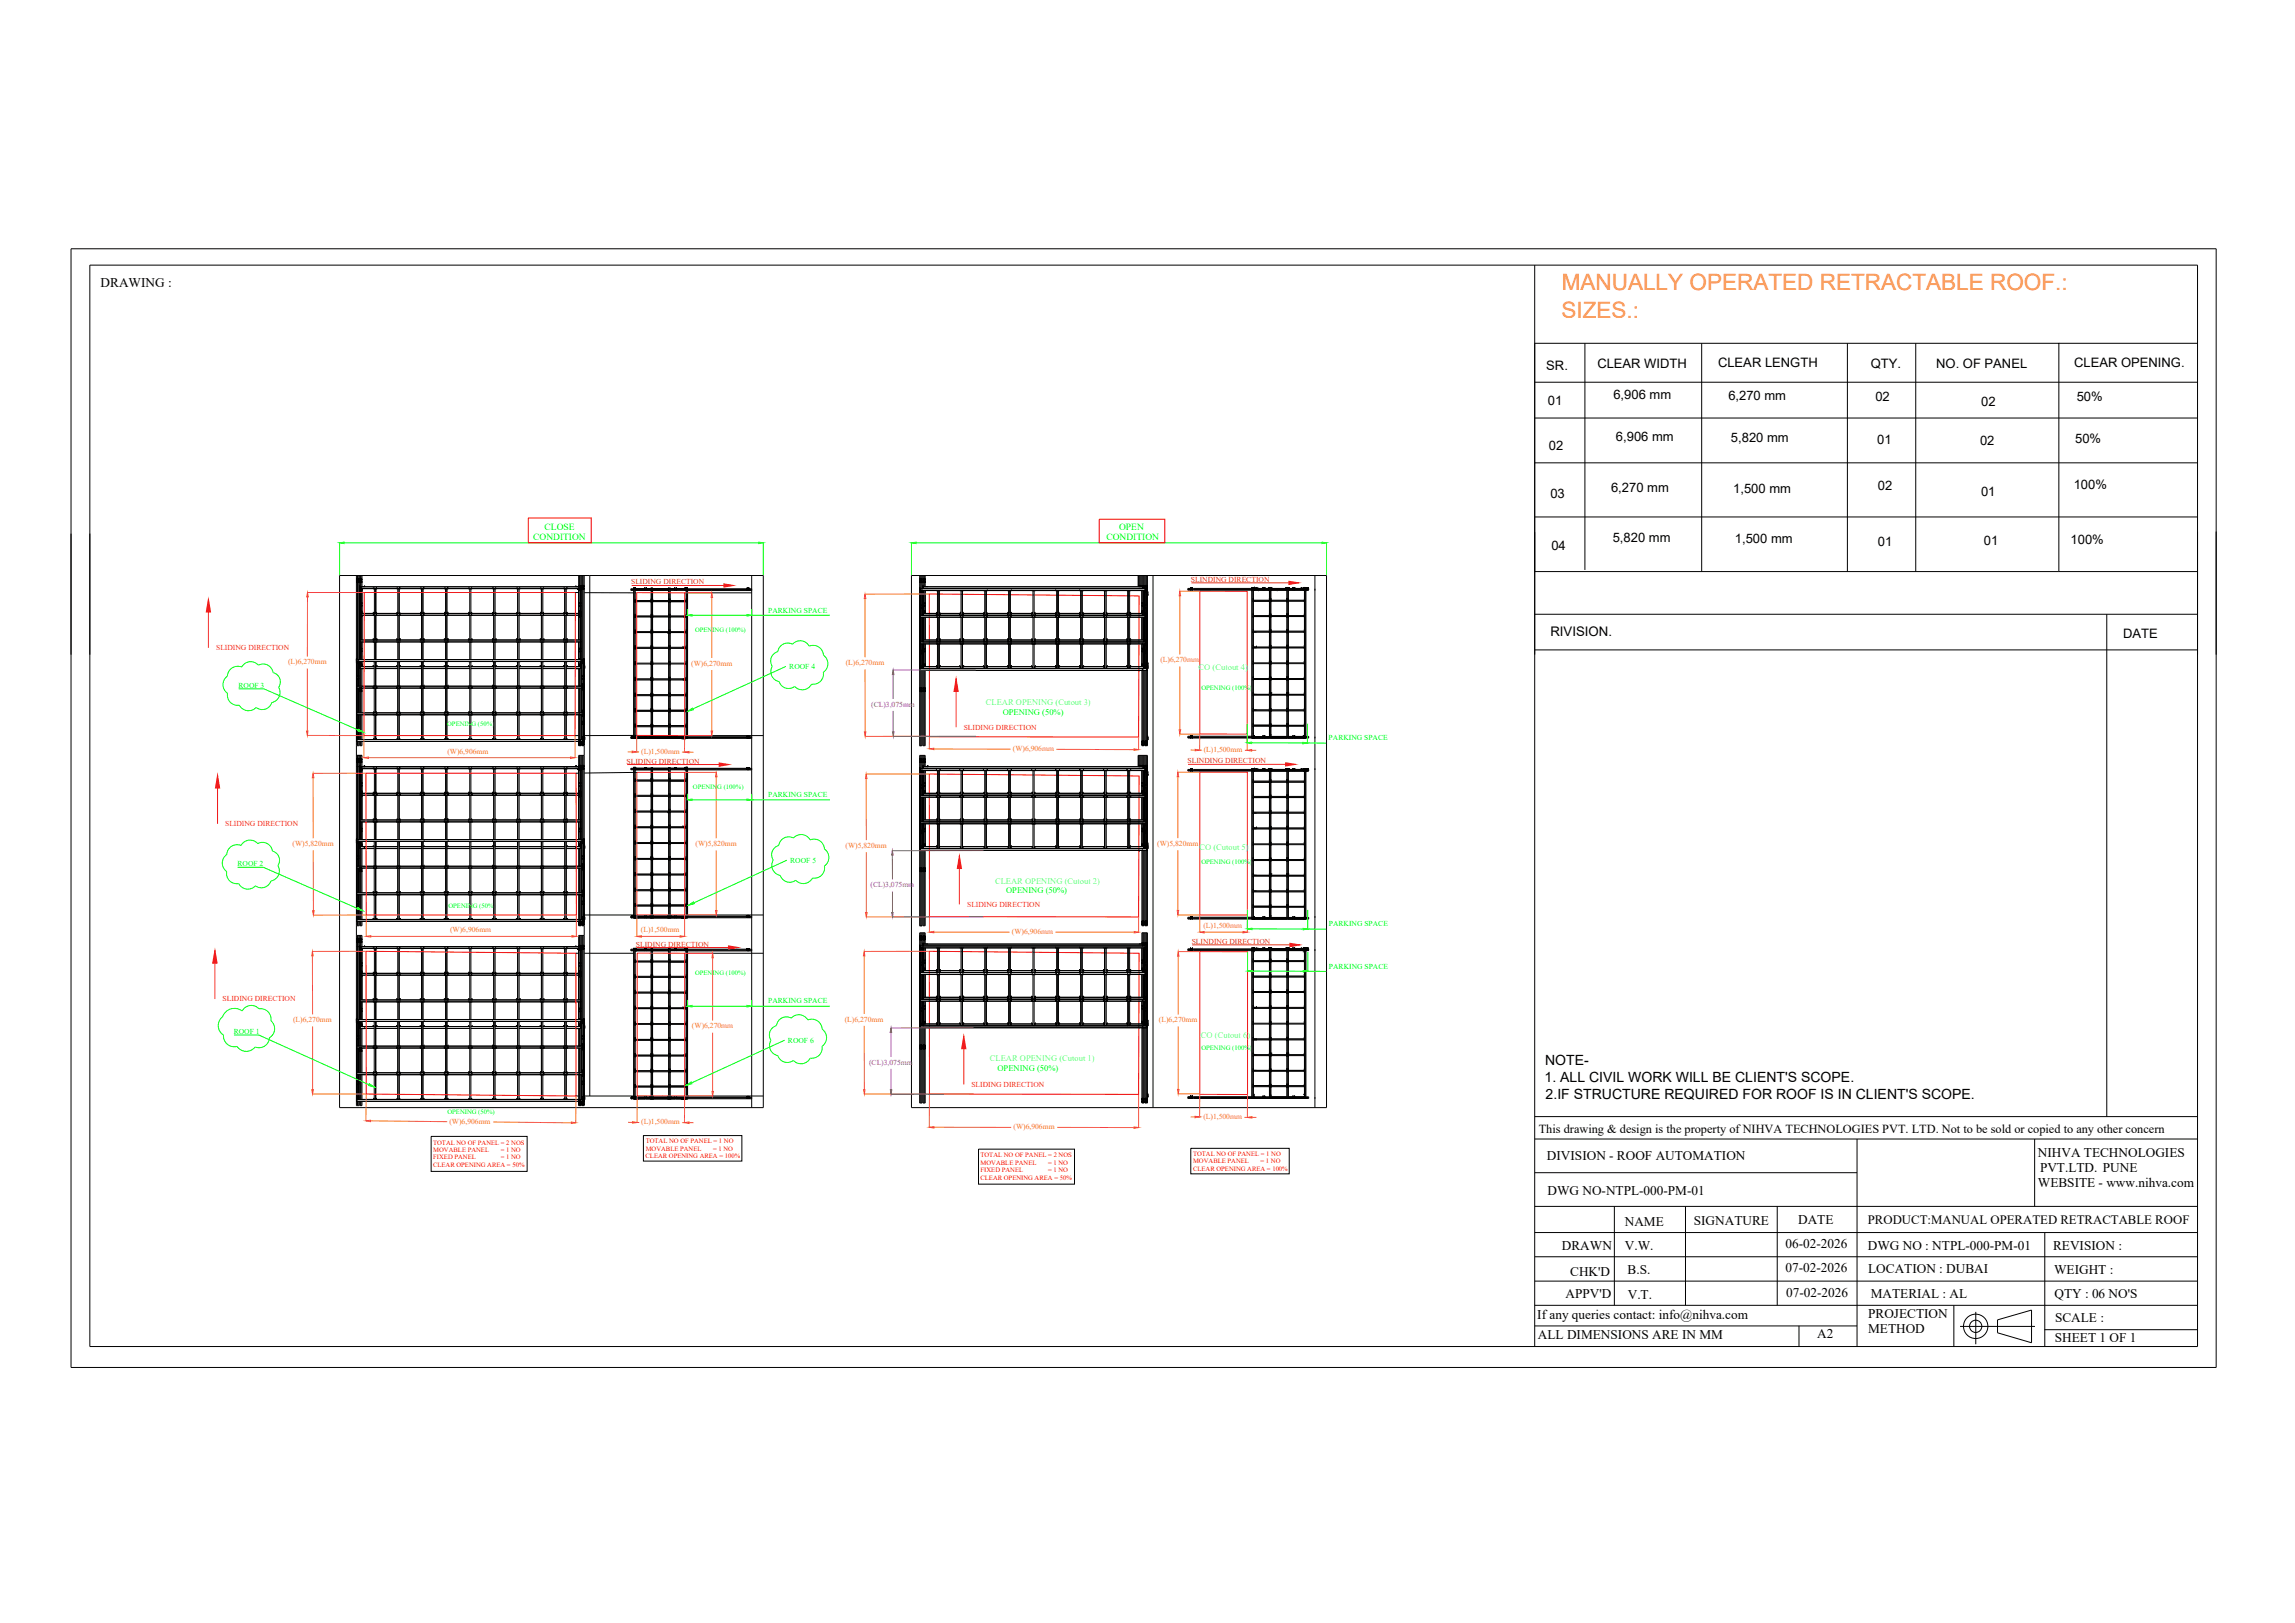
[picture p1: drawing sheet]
<svg xmlns="http://www.w3.org/2000/svg" width="594mm" height="420mm" viewBox="0 0 594 420" stroke-linecap="round" stroke-linejoin="round" font-family="sans-serif">
<defs><g id="words">
<g font-size="5.8" fill="#f8991e">
<text x="404.3" y="75.1">MANUALLY OPERATED RETRACTABLE ROOF.:</text>
<text x="404.2" y="82.2">SIZES.:</text>
</g>
<g font-size="3.6">
<text x="399.9" y="275.7">NOTE-</text>
<text x="399.8" y="280">1. ALL CIVIL WORK WILL BE CLIENT'S SCOPE.</text>
<text x="400.1" y="284.5">2.IF STRUCTURE REQUIRED FOR ROOF IS IN CLIENT'S SCOPE.</text>
</g>
<g font-size="3.4">
<text x="26" y="74.2">DRAWING :</text>
<text x="400.3" y="95.7">SR.</text>
<text x="413.5" y="95.3">CLEAR WIDTH</text>
<text x="444.7" y="95.1">CLEAR LENGTH</text>
<text x="484.3" y="95.3">QTY.</text>
<text x="501.2" y="95.4">NO. OF PANEL</text>
<text x="536.9" y="94.9">CLEAR OPENING.</text>
<text x="400.7" y="105">01</text>
<text x="417.6" y="103.3">6,906 mm</text>
<text x="447.4" y="103.6">6,270 mm</text>
<text x="485.5" y="103.7">02</text>
<text x="512.8" y="105.2">02</text>
<text x="537.6" y="103.8">50%</text>
<text x="400.9" y="116.6">02</text>
<text x="418.3" y="114.1">6,906 mm</text>
<text x="448.1" y="114.4">5,820 mm</text>
<text x="485.9" y="114.8">01</text>
<text x="512.5" y="115.1">02</text>
<text x="537.2" y="114.7">50%</text>
<text x="401.3" y="129">03</text>
<text x="417" y="127.5">6,270 mm</text>
<text x="448.7" y="127.7">1,500 mm</text>
<text x="486.1" y="126.9">02</text>
<text x="512.8" y="128.3">01</text>
<text x="536.8" y="126.5">100%</text>
<text x="401.6" y="142.4">04</text>
<text x="417.5" y="140.4">5,820 mm</text>
<text x="449.1" y="140.6">1,500 mm</text>
<text x="486.1" y="141.2">01</text>
<text x="513.6" y="141.1">01</text>
<text x="536" y="140.9">100%</text>
<text x="401.3" y="164.7">RIVISION.</text>
<text x="549.6" y="165.1">DATE</text>
<text x="527.5" y="299.5">NIHVA TECHNOLOGIES</text>
<text x="400.4" y="300.3">DIVISION - ROOF AUTOMATION</text>
<text x="528.1" y="303.4">PVT.LTD. PUNE</text>
<text x="400.6" y="309.5">DWG NO-NTPL-000-PM-01</text>
<text x="527.5" y="307.4">WEBSITE - www.nihva.com</text>
<text x="420.6" y="317.3">NAME</text>
<text x="438.5" y="317.1">SIGNATURE</text>
<text x="465.5" y="316.8">DATE</text>
<text x="404.3" y="323.6">DRAWN</text>
<text x="420.6" y="323.7">V.W.</text>
<text x="462.2" y="323.2">06-02-2026</text>
<text x="483.5" y="323.5">DWG NO : NTPL-000-PM-01</text>
<text x="531.5" y="323.7">REVISION :</text>
<text x="421.3" y="329.7">B.S.</text>
<text x="462.2" y="329.3">07-02-2026</text>
<text x="483.6" y="329.6">LOCATION : DUBAI</text>
<text x="531.7" y="329.7">WEIGHT :</text>
<text x="405.3" y="336">APPV'D</text>
<text x="406.5" y="330.3">CHK'D</text>
<text x="462.3" y="335.8">07-02-2026</text>
<text x="397.9" y="341.4">If any queries contact: info@nihva.com</text>
<text x="421.4" y="336.3">V.T.</text>
<text x="483.6" y="341.2">PROJECTION</text>
<text x="484.3" y="336.1">MATERIAL : AL</text>
<text x="531.8" y="336.1">QTY : 06 NO'S</text>
<text x="398.1" y="346.6">ALL DIMENSIONS ARE IN MM</text>
<text x="470.4" y="346.5">A2</text>
<text x="483.6" y="345.1">METHOD</text>
<text x="531.9" y="347.3">SHEET 1 OF 1</text>
<text x="532" y="342.2">SCALE :</text>
</g>
<text font-size="3.3" x="483.5" y="316.9">PRODUCT:MANUAL OPERATED RETRACTABLE ROOF</text>
<text font-size="3.2" x="398.3" y="293.2">This drawing &amp; design is the property of NIHVA TECHNOLOGIES PVT. LTD. Not to be sold or copied to any other concern</text>
<g font-size="2.5" fill="#0f0">
<text x="141" y="137.2">CLOSE</text>
<text x="289.7" y="137.2">OPEN</text>
<text x="138" y="139.8">CONDITION</text>
<text x="286.4" y="139.8">CONDITION</text>
</g>
<g font-size="2.2" fill="#0ff">
<text x="310.3" y="173.4">CO (Cutout 4)</text>
<text x="255.2" y="182.5">CLEAR OPENING (Cutout 3)</text>
<text x="310.5" y="219.9">CO (Cutout 5)</text>
<text x="257.6" y="228.8">CLEAR OPENING (Cutout 2)</text>
<text x="310.9" y="268.8">CO (Cutout 6)</text>
<text x="256.2" y="274.7">CLEAR OPENING (Cutout 1)</text>
</g>
<g font-size="2.2" fill="#0f0">
<text x="259.6" y="185.1">OPENING (50%)</text>
<text x="260.5" y="231.2">OPENING (50%)</text>
<text x="258.2" y="277.3">OPENING (50%)</text>
</g>
<g font-size="2" fill="#cd2027">
<text x="163.4" y="151.3">SLIDING DIRECTION</text>
<text x="308.3" y="150.6">SLINDING DIRECTION</text>
<text x="162.2" y="197.7">SLIDING DIRECTION</text>
<text x="307.4" y="197.6">SLINDING DIRECTION</text>
<text x="164.6" y="245">SLIDING DIRECTION</text>
<text x="308.5" y="244.4">SLINDING DIRECTION</text>
</g>
<g font-size="2" fill="#0f0">
<text x="198.9" y="158.6">PARKING SPACE</text>
<text x="204.3" y="173.2">ROOF 4</text>
<text x="61.7" y="178.1">ROOF 3</text>
<text x="343.9" y="191.7">PARKING SPACE</text>
<text x="198.9" y="206.4">PARKING SPACE</text>
<text x="61.5" y="224.3">ROOF 2</text>
<text x="204.6" y="223.4">ROOF 5</text>
<text x="344" y="239.8">PARKING SPACE</text>
<text x="344" y="250.8">PARKING SPACE</text>
<text x="198.9" y="259.8">PARKING SPACE</text>
<text x="60.5" y="267.7">ROOF 1</text>
<text x="204" y="270">ROOF 6</text>
</g>
<g font-size="2" fill="#ed1f24">
<text x="56" y="168.3">SLIDING DIRECTION</text>
<text x="249.5" y="188.9">SLIDING DIRECTION</text>
<text x="58.3" y="213.9">SLIDING DIRECTION</text>
<text x="250.3" y="234.8">SLIDING DIRECTION</text>
<text x="57.6" y="259.3">SLIDING DIRECTION</text>
<text x="251.4" y="281.4">SLIDING DIRECTION</text>
</g>
<g font-size="2" fill="#f26722">
<text x="74.6" y="172">(L)6,270mm</text>
<text x="178.9" y="172.4">(W)6,270mm</text>
<text x="218.9" y="172.2">(L)6,270mm</text>
<text x="300.4" y="171.5">(L)6,270mm</text>
<text x="115.8" y="195.1">(W)6,906mm</text>
<text x="166" y="195.2">(L)1,500mm</text>
<text x="262.2" y="194.5">(W)6,906mm</text>
<text x="311.6" y="194.7">(L)1,500mm</text>
<text x="75.7" y="219">(W)5,820mm</text>
<text x="180.1" y="219">(W)5,820mm</text>
<text x="218.9" y="219.5">(W)5,820mm</text>
<text x="299.6" y="219">(W)5,820mm</text>
<text x="116.5" y="241.3">(W)6,906mm</text>
<text x="165.9" y="241.4">(L)1,500mm</text>
<text x="261.9" y="241.8">(W)6,906mm</text>
<text x="311.5" y="240.2">(L)1,500mm</text>
<text x="75.9" y="264.6">(L)6,270mm</text>
<text x="179.1" y="266.2">(W)6,270mm</text>
<text x="218.7" y="264.5">(L)6,270mm</text>
<text x="300" y="264.6">(L)6,270mm</text>
<text x="116.3" y="290.9">(W)6,906mm</text>
<text x="166" y="291.1">(L)1,500mm</text>
<text x="262.4" y="292.3">(W)6,906mm</text>
<text x="311.5" y="289.7">(L)1,500mm</text>
</g>
<g font-size="2" fill="#93278f">
<text x="225.5" y="183">(CL)3,075mm</text>
<text x="225.4" y="229.7">(CL)3,075mm</text>
<text x="225" y="275.6">(CL)3,075mm</text>
</g>
<g font-size="1.7" fill="#0f0">
<text x="179.9" y="163.5">OPENING (100%)</text>
<text x="311" y="178.7">OPENING (100%)</text>
<text x="115.8" y="187.9">OPENING (50%)</text>
<text x="179.4" y="204.3">OPENING (100%)</text>
<text x="311" y="223.8">OPENING (100%)</text>
<text x="116.1" y="235">OPENING (50%)</text>
<text x="179.9" y="252.4">OPENING (100%)</text>
<text x="311" y="271.8">OPENING (100%)</text>
<text x="115.8" y="288.3">OPENING (50%)</text>
</g>
<g font-size="1.7" fill="#f00">
<text x="112.1" y="296.3">TOTAL NO OF PANEL = 2 NOS</text>
<text x="112.2" y="298.3">MOVABLE PANEL</text>
<text x="129.6" y="298.3">= 1 NO</text>
<text x="167.1" y="299.8">CLEAR OPENING AREA = 100%</text>
<text x="167.1" y="295.9">TOTAL NO OF PANEL = 1 NO</text>
<text x="167.1" y="297.9">MOVABLE PANEL</text>
<text x="184.6" y="297.9">= 1 NO</text>
<text x="253.8" y="299.6">TOTAL NO OF PANEL = 2 NOS</text>
<text x="308.8" y="299.2">TOTAL NO OF PANEL = 1 NO</text>
<text x="112.1" y="302.1">CLEAR OPENING AREA = 50%</text>
<text x="112.2" y="300.2">FIXED PANEL</text>
<text x="129.6" y="300.2">= 1 NO</text>
<text x="253.8" y="305.4">CLEAR OPENING AREA = 50%</text>
<text x="253.8" y="301.5">MOVABLE PANEL</text>
<text x="253.8" y="303.5">FIXED PANEL</text>
<text x="271.3" y="303.5">= 1 NO</text>
<text x="271.3" y="301.5">= 1 NO</text>
<text x="308.8" y="301.2">MOVABLE PANEL</text>
<text x="308.8" y="303.1">CLEAR OPENING AREA = 100%</text>
<text x="326.3" y="301.2">= 1 NO</text>
</g>
</g></defs>
<!-- layer: 0 -->
<g fill="none" stroke="#000" stroke-width=".26">
<path d="M18.4 64.4h555.3v289.6h-555.3zM23.3 68.6h545.5v280h-545.5zM397.3 68.6v280M397.3 88.9h135.6v59.1M397.3 98.9h171.5M410.3 88.9v58.6M440.5 88.9v59.1M478.2 88.9v59.1M495.9 88.9v59.1M532.9 88.9h35.9M397.3 108.2h171.5M397.3 119.8h171.5"/>
<path d="M397.3 133.8h171.5M87.9 149h109.7v137.7h-109.7zM91.8 153.4h.5M92.3 149v137.2h.6v-1.1M92.3 150.1h.1M92.3 150.7h.1M92.3 150v.1M92.3 150h.2M92.3 150.1l.1 .1M92.3 150.7l.1 .1M92.3 150l.1 .1M92.4 150.1h.1"/>
<path d="M92.4 150.7v.1M92.4 150h.1M92.4 150.2h.1M92.4 150.8h.1M92.4 150.7h.1M92.4 150.6v.2M92.4 150l-.1 .1M92.4 150l.1 .1M92.4 150h-.1M92.4 150.6l-.1 .1M92.4 150.6l.1 .1M92.4 150v.1"/>
<path d="M92.4 150.6h.1M92.4 150v.2M92.5 150.7h.1M92.5 150.1h-.1M92.5 150.7l-.1 .1M92.5 150.1h.1M92.5 150.8h.1M92.5 150l-.1 .2M92.5 150.7v.1M92.5 150.1l-.1 .1M92.6 149v21.7M92.7 150.1h.1"/>
<path d="M92.7 150h.1M92.7 150.8h.1M92.7 150.7h.1M92.7 150.1v.1M92.7 150.7v.1M92.7 150.6v.1M92.7 150l.1 .1M92.7 150v.1M92.7 150.6h.1M92.7 150.2h.1M92.8 150.7h.1M92.8 150v.1"/>
<path d="M92.8 150.7l-.1 .1M92.8 150.1h-.1M92.8 150.1h.1M92.8 150h.1M92.8 150.6h.1M92.8 150l-.1 .2M92.8 150.6l-.1 .2M92.8 150h-.1M92.8 150.1l-.1 .1M92.8 150.6v.1M92.8 150.6l-.1 .1M92.8 150.6v.2"/>
<path d="M92.8 150.8h.1M92.8 150.7v.1M92.8 150.8h-.1M92.9 149v21.7M93.1 158.8h.1M93.1 158.5h.1M93.1 158.6h.1M93.1 159.2h.1M93.1 159h.1M93.1 159.1h.1M93.1 159.5h.1M93.1 159.6h.1"/>
<path d="M93.1 152.3h.1M93.1 152.4h.1M93.1 152.8h.1M93.1 152h.1M93.1 151.9h.1M93.1 149v21.7M93.1 158.8h57.3M93.1 159.2h57.3M93.1 152.4h57.3M93.1 151.9h57.3M93.1 159.3h.1M93.1 158.4h.1"/>
<path d="M93.1 159.7h.1M93.1 156.9h.1M93.1 156.3h.1M93.1 150.7h.1M93.1 156.9h.6M93.1 156.3h.6M93.1 150.7l.1 .1M93.1 150.1h.2M93.1 150.1l.1 .1M93.1 150l.1 .1M93.2 150.7h.1M93.2 150v.1"/>
<path d="M93.2 150.7v.1M93.2 158.5h.1M93.2 159.5h.1M93.2 159.6h.1M93.2 152.4h.1M93.2 152.8h.1M93.2 156.9h.1M93.2 156.3h.1M93.2 150h.1M93.2 150.1h.1M93.2 152.4v6.4M93.2 159.3v6.4"/>
<path d="M93.2 150.8h.1M93.2 150v.2M93.2 150.6v.1M93.2 150.6l.1 .1M93.2 150.2h.1M93.2 150.6l-.1 .1M93.3 150.7h.1M93.3 150v.1M93.3 150h-.1M93.3 150.7l-.1 .1M93.3 150.1h-.1M93.3 156.9h.1"/>
<path d="M93.3 156.3h.1M93.3 159.3h.1M93.3 159.7h.1M93.3 158.8h.1M93.3 158.3h.1M93.3 152.4h.1M93.3 152.9h.1M93.3 150.6h.1M93.3 150.1h.1M93.3 150h.1M93.3 150v.2M93.3 150.6l-.1 .2"/>
<path d="M93.3 152.4v6.4M93.3 159.3v6.4M93.3 152.5h.4M93.3 158.7l.4 .1M93.3 158.3h.4M93.3 159.3h.4M93.3 159.8h.4M93.3 150.6l-.1 .1M93.3 151.9h.1M93.3 150.1l-.1 .1M93.4 152.4h.1M93.4 158.8h.1"/>
<path d="M93.4 159.3h.1M93.4 152.8h.1M93.4 152.6h.1M93.4 158.4h.1M93.4 158.6h.1M93.4 159.7h.1M93.4 159.5h.1M93.4 149v2.9M93.5 150.8h.1M93.5 150.1h.1M93.5 150v.1M93.5 150.7v.1"/>
<path d="M93.5 150h.2M93.5 150h.1M93.5 150.6v.1M93.5 150.6h.1M93.5 150.7h.1M93.6 150.7h.1M93.5 150.1l.1 .1M93.6 152.4h.1M93.6 158.8h.1M93.6 159.3h.1M93.6 152.8h.1M93.6 152.6h.1"/>
<path d="M93.6 158.4h.1M93.6 158.6h.1M93.6 159.7h.1M93.6 159.5h.1M93.6 150.6h.1M93.6 150.8h.1M93.6 150.1h.1M93.6 150h.1M93.6 150.2h.1M93.6 150.6l-.1 .1M93.6 150.6v.1M93.6 150l-.1 .1"/>
<path d="M93.6 150.1h-.1M93.6 150v.1M93.6 150.7v.1M93.6 150.1v.1M93.7 156.9h.1M93.7 156.3h.1M93.7 159.7h.1M93.7 158.3h.1M93.7 152.9h.1M93.7 152.4v6.4M93.7 159.3v6.4M93.7 158.4h.1"/>
<path d="M93.7 152.8h.1M93.7 152.6h.1M93.7 159.6h.1M93.7 159.5h.1M93.7 158.6h.1M93.7 158.5h.1M93.7 149v2.9M93.7 152.8l-.4 .1M93.7 153.4h.6M94.2 151.9h.1M94.4 151.9h.1M96.6 152.4h.1"/>
<path d="M96.6 158.8h.1M96.6 159.3h.1M96.6 158.8h1M96.8 159.3h.1M96.8 152.4h.1M96.8 158.8h.1M96.9 152.4v6.4M96.9 159.3v6.4M97.2 152.4v6.4M97.2 159.3v6.4M97.3 152.4v6.4M97.3 159.3v6.4"/>
<path d="M97.4 159.3h.1M97.4 158.8h.1M97.4 152.4h.1M97.5 159.3h.1M97.5 158.8h.1M97.5 152.4h.1M97.6 152.4h.1M97.6 159.3h-1M102.6 158.8h1M102.6 159.3h1M102.6 152.4h.1M102.7 152.4h.1"/>
<path d="M102.7 158.8h.1M102.7 159.3h.1M102.8 152.4h.1M102.8 158.8h.1M102.8 159.3h.1M103 152.4v6.4M103 159.3v6.4M103.3 152.4v6.4M103.3 159.3v6.4M103.4 158.8h.1M103.5 159.3h.1M103.5 158.8h.1"/>
<path d="M103.5 152.4h.1M103.6 152.4h.1M103.6 158.8h.1M103.6 159.3h.1M108.8 152.4h.1M108.8 159.3h1M108.9 159.3h.1M108.9 152.4h.1M108.9 158.8h.1M109 159.3h.1M109 152.4h.1M109 158.8h.1"/>
<path d="M109.1 152.4v6.4M109.1 159.3v6.4M109.4 152.4v6.4M109.4 159.3v6.4M109.5 152.4v6.4M109.5 159.3v6.4M109.6 159.3h.1M109.7 152.4h.1M109.7 159.3h.1M109.7 158.8h.1M109.8 152.4h.1M109.8 158.8h.1"/>
<path d="M109.8 159.3h.1M109.8 158.8h-1M115 152.4h.1M115 159.3h1M115 158.8h.1M115 159.3h.1M115.2 159.3h.1M115.2 152.4h.1M115.2 158.8h.1M115.3 152.4v6.4M115.3 159.3v6.4M115.7 152.4v6.4"/>
<path d="M115.7 159.3v6.4M115.8 152.4h.1M115.8 159.3h.1M115.8 158.8h.1M115.9 152.4h.1M115.9 158.8h.1M115.9 159.3h.1M116 152.4h.1M116 158.8h.1M116 159.3h.1M116 158.8h-1M121.3 152.4h.1"/>
<path d="M121.3 158.8h.9M121.3 159.3h.9M121.4 152.4h.1M121.4 159.3h.1M121.4 158.8h.1M121.6 152.4v6.4M121.6 159.3v6.4M121.9 152.4v6.4M121.9 159.3v6.4M122.1 158.8h.1M122.1 159.3h.1M122.1 152.4h.1"/>
<path d="M122.2 152.4h.1M122.2 158.8h.1M122.2 159.3h.1M127.5 152.4h.1M127.5 159.3h.1M127.5 158.8h.1M127.5 158.8h1M127.6 159.3h.1M127.6 152.4h.1M127.7 158.8h.1M127.8 152.4v6.4M127.8 159.3v6.4"/>
<path d="M128.2 152.4v6.4M128.2 159.3v6.4M128.3 152.4h.1M128.3 159.3h.1M128.3 158.8h.1M128.5 152.4h.1M128.5 158.8h.1M128.5 159.3h.1M128.5 159.3h-1M133.7 152.4h.1M133.7 158.8h1M133.7 159.3h1"/>
<path d="M133.7 158.8h.1M133.7 159.3h.1M133.8 158.8h.1M133.8 152.4h.1M133.8 159.3h.1M133.9 158.8h.1M133.9 152.4h.1M133.9 159.3h.1M134 152.4v6.4M134 159.3v6.4M134.4 152.4v6.4M134.4 159.3v6.4"/>
<path d="M134.5 152.4h.1M134.5 159.3h.1M134.5 158.8h.1M134.7 152.4h.1M134.7 158.8h.1M134.7 159.3h.1M139.8 152.4h.1M139.8 158.8h1.1M139.8 159.3h1.1M139.9 152.4h.1M139.9 158.8h.1M139.9 159.3h.1"/>
<path d="M140 158.8h.1M140 159.3h.1M140 152.4h.1M140.1 152.4v6.4M140.1 159.3v6.4M140.2 152.4v6.4M140.2 159.3v6.4M140.5 152.4v6.4M140.5 159.3v6.4M140.6 152.4h.1M140.6 159.3h.1M140.6 158.8h.1"/>
<path d="M140.7 152.4h.1M140.7 159.3h.1M140.7 158.8h.1M140.8 152.4h.1M140.8 158.8h.1M140.8 159.3h.1M140.9 152.4h.1M145.9 152.4h.1M145.9 159.3h1M145.9 158.8h.1M145.9 159.3h.1M146 158.8h.1"/>
<path d="M146 159.3h.1M146 152.4h.1M146.1 152.4h.1M146.1 159.3h.1M146.1 158.8h.1M146.1 152.4v6.4M146.1 159.3v6.4M146.3 152.4v6.4M146.3 159.3v6.4M146.6 152.4v6.4M146.6 159.3v6.4M146.7 152.4h.1"/>
<path d="M146.7 159.3h.1M146.7 158.8h.1M146.9 152.4h.1M146.9 158.8h.1M146.9 159.3h.1M146.9 158.8h-1M148.9 153.4h.9M149.1 151.9h.1M149.2 151.9h.1M149.5 152.6h.1M149.5 152.4v.2M149.7 152.4v.2"/>
<path d="M149.7 152.4v.2h-.2M149.8 152.8h.1M149.8 158.5h.1M149.8 158.6h.1M149.8 159.5h.1M149.8 159.6h.1M149.8 152.4h.1M149.8 149v2.9M149.8 152.4v6.4M149.8 159.3v6.4M149.8 152.8l.4 .1M149.8 159.3h.4"/>
<path d="M149.8 158.4h.1M149.8 159.7h.1M149.8 156.9h.1M149.8 156.3h.1M149.8 152.9h.1M149.8 158.8h.1M149.8 158.3h.1M149.8 159.3h.1M149.8 151.9h.1M149.8 156.9h.5M149.8 156.3h.5M149.8 152.5h.4"/>
<path d="M149.8 158.3h.4M149.8 159.8h.4M149.8 151.8h.2M149.8 151.8v.1M149.9 151.8h.1M149.9 151.8h-.1M149.9 152.4h.1M149.9 158.8h.1M149.9 159.3h.1M149.9 152.8h.1M149.9 152.6h.1M149.9 158.4h.1"/>
<path d="M149.9 158.6h.1M149.9 159.7h.1M149.9 159.5h.1M149.9 151.9h.1M149.9 151.8v.1M149.9 151.7l-.1 .2M149.9 151.7l.1 .2-.2-.1M150 151.8v.1M150 151.9h.1M150 151.8h.1M150 151.8l-.1 .1M150 156.3h.1"/>
<path d="M150 149v2.9M150.1 152.4h.1M150.1 158.8h.1M150.1 159.3h.1M150.1 149v2.9l.1-.2 .1 .2M150.1 152.8h.1M150.1 152.6h.1M150.1 158.4h.1M150.1 158.6h.1M150.1 159.7h.1M150.1 159.5h.1M150.1 156.3h.1"/>
<path d="M150.2 152.4h.1M150.2 158.8h.1M150.2 159.3h.1M150.2 152.9h.1M150.2 158.3h.1M150.2 159.7h.1M150.2 151.9h.1M150.2 151.8h.1M150.2 151.8v.1M150.2 152.4v6.4M150.2 159.3v6.4M150.2 156.9h.1"/>
<path d="M150.2 156.3h.1M150.2 158.7l-.4 .1M150.3 151.8h.1M150.3 151.8h-.1M150.3 151.8v.1M150.3 159.6h.1M150.3 159.5h.1M150.3 158.5h.1M150.3 152.8h.1M150.3 152.6h.1M150.3 156.9h.1M150.3 156.3h.1"/>
<path d="M150.3 151.9h.1M150.3 152.4v6.4M150.3 159.3v6.4M150.3 158.8h.1M150.3 159.3h.1M150.3 152.4h.1M150.3 151.9v18.8M150.3 152.3h.1M150.3 158.4h.1M150.3 159.7h.1M150.4 159.2h.1M150.4 159.6h.1"/>
<path d="M150.4 159.5h.1M150.4 158.9h.1M150.4 159.1h.1M150.4 159h.1M150.4 158.6h.1M150.4 158.5h.1M150.4 152.8h.1M150.4 152h.1M150.4 151.9h.1M150.4 152.3h.1M150.4 152.6h.1M150.4 149v21.7"/>
<path d="M150.6 149v21.7M150.6 151.8l.1 .1M150.6 152.4l.1 .1M150.7 152.5h.1M150.7 151.9h.1M150.7 152.4h.1M150.7 151.8h.1M150.7 151.8v.1M150.7 152.4v.1M150.7 152.4h-.1M150.7 151.8h-.1M150.7 152.4l.1 .1"/>
<path d="M150.8 152.5h-.1M150.8 152.4v.1M150.8 151.8l-.1 .1M150.8 152.4h.1M150.8 152.5h.1M150.8 151.9h.1M150.8 151.8h.1M150.8 151.8v.1M150.8 149v21.7M150.9 149v21.7M151 152.4v.1M151 151.8l.1 .1"/>
<path d="M151 152.5h.1M151 151.8h.1M151 152.4h.1M151 151.9h.1M151 151.8v.1M151.1 152.4h.1M151.1 152.5h.1M151.1 151.8h.1M151.1 152.4v.1M151.1 152.4l-.1 .1M151.1 151.8h-.1M151.1 151.8v.1"/>
<path d="M151.1 151.9h.1M151.1 152.5h-.1M151.2 149v137.2h-.6v-1.1M151.2 153.4l12.9 .1M152.7 149v134.7M163.3 152.6h.8M163.3 152.7h.8M164.1 152.5h.1M164.1 152.5h13.9M164.1 152.5v38.6M164.3 152.5h.1M164.4 152.5h.1"/>
<path d="M164.4 153.5h.3M164.4 152.8h.1M164.4 155.8h.1M164.4 159.8h.1M164.4 155.4h.1M164.4 159.4h.1M164.4 159.3h.1M164.4 159.9h.1M164.4 155.9h.1M164.4 152.8h8.7M164.4 159.7h4.2M164.4 152.5h4.2"/>
<path d="M164.4 152.5v38.6M164.4 152.8h4.2M164.4 155.7h4.2M164.4 155.5h4.2M164.4 155.8h4.2M164.4 159.4h4.2M164.5 152.5h.1M166.9 152.8h.1M166.9 152.5h.1M166.9 152.7h.1M166.9 152.6h.1M166.9 152.5v.3"/>
<path d="M167.4 152.8h.1M167.4 152.5h.1M167.4 152.5v.3M168.5 159.8h.1M168.5 155.8h.1M168.5 155.4h.1M168.5 159.4h.1M168.6 159.8h.1M168.6 155.4h.1M168.6 155.8h.1M168.6 159.4h.1M168.6 152.5h.1"/>
<path d="M168.6 155.9h.1M168.6 155.3h.1M168.6 159.3h.1M168.6 159.9h.1M168.6 152.5v38.6M168.9 155.4h.1M168.9 155.8h.1M168.9 159.4h.1M168.9 159.8h.1M168.9 152.5h.1M168.9 155.9h.1M168.9 155.3h.1"/>
<path d="M168.9 159.3h.1M168.9 159.9h.1M168.9 159.7h4.2M168.9 152.5h4.2M168.9 152.5v38.6M168.9 152.8h4.2M168.9 155.7h4.2M168.9 155.5h4.2M168.9 155.8h4.2M168.9 159.4h4.2M173 153.1h.1M173.1 155.4h.1"/>
<path d="M173.1 155.8h.1M173.1 159.4h.1M173.1 159.8h.1M173.1 152.5h.1M173.1 159.3h.1M173.1 159.9h.1M173.1 155.9h.1M173.1 155.3h.1M173.1 152.5v38.6M173.2 152.5h.1M173.5 152.5h.1M173.5 159.9h.1"/>
<path d="M173.5 159.3h.1M173.5 155.8h.1M173.5 155.9h.1M173.5 155.3h.1M173.5 159.7h4.1M173.5 152.5h4.1M173.5 152.5l-.1 38.6M173.5 152.8h4.1M173.5 155.7h4.1M173.5 155.5h4.1M173.5 155.8h4.1M173.5 159.4h4.1"/>
<path d="M174.7 152.8h.1M174.7 152.5h.1M174.7 152.7h.1M174.7 152.6h.1M174.7 152.5v.3M175.1 152.8h.1M175.1 152.5h.1M175.1 152.5v.3M177.2 153.5h.4M177.3 152.8h.3M177.3 152.8h.1M177.3 152.5h.1"/>
<path d="M177.4 152.5h.1M177.4 152.8h.1M177.5 152.8h.1M177.6 152.5h.1M177.6 152.8h.1M177.6 155.9h.1M177.6 155.8h.1M177.6 155.3h.1M177.6 159.9h.1M177.6 159.3h.1M177.6 152.5v38.6M177.7 152.5h.1"/>
<path d="M177.9 152.5h.1M177.9 152.9h16.7M178 152.6h16.6M178 152.5l-.1 38.6M178 152.7h16.6M178 153.5h16.6M193.4 152.7h.1M193.4 152.8h.1M193.4 152.5h.1M193.4 152.7v.1M193.4 152.5v.1M193.4 152.6h.1"/>
<path d="M193.4 152.7l.1 .1M193.5 152.8h.1M193.5 152.5h.1M193.5 152.8h-.1M193.5 152.5l-.1 .1M193.8 152.8h.1M193.8 152.5h.1M193.8 152.5l.1 .1M193.8 152.5v.1M193.8 152.7v.1M193.9 152.7h.1M193.9 152.8h.1"/>
<path d="M193.9 152.5h.1M193.9 152.6h.1M193.9 152.5v.1M194.6 152.4h-31.3v.4h.8M194.6 149v137.7M235.9 149h107.5v137.7h-107.5zM238.1 149v44.1h.6v-19.5M238.1 152.5h.1M238.1 153.3h.1M238.1 152.9h.1M238.1 152.8h.1M238.1 152.4h58.9"/>
<path d="M238.1 152.8l58.9 .1M238.1 159.8h.1M238.1 159.3h.1M238.1 157.4h.1M238.1 152.4h.1M238.1 156.7h.1M238.1 156.8h.1M238.1 150.1h.1M238.1 150.7h.1M238.1 159.3h58.8M238.1 159.3h58.9M238.1 159.8h58.9"/>
<path d="M238.1 152.4v21.2M238.1 157.4h.5M238.1 156.7h.5M238.1 150.1l.1 .1M238.1 150.7l.1 .1M238.1 150v.1M238.1 150l.1 .1M238.2 150.1h.1M238.2 150.7v.1M238.2 153.3h.1M238.2 152.9h.1M238.2 150.2h.1"/>
<path d="M238.2 150.8h.1M238.2 150.7h.1M238.2 150l.1 .1M238.2 150.6v.2M238.2 150l-.1 .1M238.2 150h-.1M238.2 150.6l.1 .1M238.2 150.6l-.1 .1M238.2 150v.2M238.3 150.7h.1M238.3 150.7l-.1 .1M238.3 150v.1"/>
<path d="M238.3 150.1h-.1M238.3 157.4h.1M238.3 156.7h.1M238.3 150.1h.1M238.3 150.8h.1M238.3 150l-.1 .2M238.3 150.7v.1M238.3 152.9v6.4M238.3 159.8v6.4M238.3 156.8h.3M238.3 150.1l-.1 .1M238.4 157.4h.1"/>
<path d="M238.4 149v3.4M238.5 150.1h.1M238.5 150h.1M238.5 150.8h.1M238.5 150.7h.1M238.5 150v.1M238.5 150.7v.1M238.5 150.1v.1M238.5 150.6v.1M238.5 150l.1 .1M238.5 150.6h.1M238.5 150.2h.1"/>
<path d="M238.6 150.7h.1M238.6 150.7l-.1 .1M238.6 150.1h-.1M238.6 150.1h.1M238.6 150h.1M238.6 150.6h.1M238.6 150h-.1M238.6 150l-.1 .2M238.6 150.6l-.1 .2M238.6 150.1l-.1 .1M238.6 150.6v.1M238.6 150.6l-.1 .1"/>
<path d="M238.6 150.6v.2M238.6 150.8h.1M238.6 150v.1M238.6 150.7v.1M238.6 152.9v3.8M238.6 157.4v1.9M238.6 159.8v6.4M238.6 150.8h-.1M238.6 153.1h.1M238.6 153.3h.1M238.6 157.4h.1M238.6 156.8h.1"/>
<path d="M238.6 152.9h.1M238.6 152.9l.1 6.4M238.7 149v3.4M238.9 158.8h.1M238.9 158.5h.1M238.9 158.6h.1M238.9 159.2h.1M238.9 159h.1M238.9 159.1h.1M238.9 152.3h.1M238.9 152.4h.1M238.9 152h.1"/>
<path d="M238.9 151.9h.1M238.9 158.8h3.8M238.9 151.9h57.3M238.9 158.4h.1M238.9 149v3.4M238.9 156.9h.1M238.9 156.3h.1M238.9 156.9h.6M238.9 156.3h.6M238.9 150.7h.2M238.9 152.9v6.4M238.9 159.8v6.4"/>
<path d="M238.9 150.7l.1 .1M238.9 150v.1M238.9 150.7h.1M238.9 150l.1 .1M239 150.7v.1M239 150.1h.1M239 158.5h.1M239 156.9h.1M239 156.3h.1M239 150.7h.1M239 150.1v.1M239 150.8h.1"/>
<path d="M239 150h.1M239 150v.1M239 152.9v5.9M239 159.8v5.9M239 150.6l-.1 .1M239 150.6l.1 .1M239 150.2h.1M239.1 150.7h.1M239.1 150v.1M239.1 150h-.2M239.1 150.7l-.1 .1M239.1 150.1h-.1"/>
<path d="M239.1 156.9h.1M239.1 156.3h.1M239.1 150.6h.1M239.1 150h.1M239.1 150.1h.1M239.1 150.1l-.1 .1M239.1 158.8h.4M239.1 150v.2M239.1 152.9v5.9M239.1 159.8v5.9M239.1 150.6l-.1 .1M239.1 150h-.1"/>
<path d="M239.1 158.8h.1M239.1 158.3h.1M239.1 158.3h.4M239.1 151.9h.1M239.1 150.1v.1M239.2 158.8h.1M239.2 158.4h.1M239.2 158.6h.1M239.2 149v2.9M239.3 150.1h.2M239.3 150.1h.1M239.3 150.7v.1"/>
<path d="M239.3 150.8h.1M239.3 150h.1M239.3 150.6v.1M239.3 150.6h.1M239.3 150v.1M239.3 150.7h.1M239.4 150.7h.1M239.3 150.1l.1 .1M239.4 150.6h.1M239.4 150.1h.1M239.4 150h.1M239.4 150.2h.1"/>
<path d="M239.4 150h-.1M239.4 150.6l-.1 .1M239.4 150.6v.1M239.4 150v.1M239.4 150.7v.1M239.4 158.8h.1M239.4 158.4h.1M239.4 158.6h.1M239.4 150.8h.1M239.5 156.9h.1M239.5 156.3h.1M239.5 158.8h.1"/>
<path d="M239.5 158.3h.1M239.5 150.7h.1M239.5 150h.1M239.5 158.4h.1M239.5 150.7l-.1 .1M239.5 150l-.1 .1M239.5 150v.1M239.5 152.9v5.9M239.5 159.8v5.9M239.5 150.1l-.1 .1M239.5 158.6h.1M239.5 158.5h.1"/>
<path d="M239.5 149v2.9M240 151.9h.1M240.1 151.9h.1M240.2 151.9h.1M242.4 159.3h.1M242.4 152.9h1M242.4 159.8h1M242.4 158.8h.1M242.4 158.8h.3M242.4 152.9h.1M242.4 159.8h.1M242.5 159.8h.1"/>
<path d="M242.6 159.8h.1M242.6 158.8h.1M242.7 152.9v6.4M242.7 159.8v6.4M243 152.9v6.4M243 159.8v6.4M243.1 158.8h5.7M243.1 158.8h.3M243.1 152.9v6.4M243.1 159.8v6.4M243.1 152.9v5.9M243.1 159.8v5.9"/>
<path d="M243.2 159.8h.1M243.2 158.8h.1M243.3 158.8h.1M243.3 159.3h.1M243.3 152.9h.1M243.3 159.8h.1M243.4 159.3h.1M248.4 152.9h1M248.4 159.8h1M248.5 159.3h.1M248.6 159.8h.1M248.6 158.8h.1"/>
<path d="M248.8 158.8h-.4M248.8 152.9v6.4M248.8 159.8v6.4M249.1 152.9v6.4M249.1 159.8v6.4M249.1 158.8h5.8M249.1 158.8h.4M249.2 159.8h.1M249.3 158.8h.1M249.3 159.8h.1M249.4 159.3h.1M249.4 152.9h.1"/>
<path d="M249.4 158.8h.1M249.4 159.8h.1M254.6 152.9h1M254.6 159.8h1M254.6 159.3h.1M254.7 159.8h.1M254.7 158.8h.1M254.8 159.8h.1M254.8 158.8h.1M254.9 158.8h-.3M254.9 152.9v6.4M254.9 159.8v6.4"/>
<path d="M255.2 152.9v6.4M255.2 159.8v6.4M255.3 158.8h5.8M255.3 158.8h.3M255.3 152.9v6.4M255.3 159.8v6.4M255.4 159.8h.1M255.5 158.8h.1M255.5 159.3h.1M255.5 152.9h.1M255.5 159.8h.1M255.6 159.8h.1"/>
<path d="M255.6 152.9h.1M260.8 152.9h1M260.8 159.8h1M260.8 159.3h.1M261 159.8h.1M261 158.8h.1M261.1 158.8h.1M261.1 158.8h-.3M261.1 152.9v6.4M261.1 159.8v6.4M261.5 158.8h5.9M261.5 158.8h.3"/>
<path d="M261.5 152.9v6.4M261.5 159.8v6.4M261.6 159.8h.1M261.6 158.8h.1M261.8 159.3h.1M261.8 152.9h.1M261.8 158.8h.1M261.8 159.8h.1M267.1 152.9h.9M267.1 159.8h.9M267.1 159.3h.1M267.2 159.8h.1"/>
<path d="M267.2 158.8h.1M267.4 158.8h-.3M267.4 152.9v6.4M267.4 159.8v6.4M267.7 158.8h5.9M267.7 158.8h.3M267.7 152.9v6.4M267.7 159.8v6.4M267.9 158.8h.1M267.9 159.8h.1M268 159.3h.1M268 152.9h.1"/>
<path d="M268 158.8h.1M268 159.8h.1M273.3 159.3h.1M273.3 159.8h.1M273.3 152.9h.1M273.3 158.8h.1M273.3 158.8h.3M273.4 159.8h.1M273.4 158.8h.1M273.5 159.8h.1M273.5 158.8h.1M273.6 152.9v6.4"/>
<path d="M273.6 159.8v6.4M274 158.8h.1M274 158.8h5.8M274 158.8h.2M274 152.9v6.4M274 159.8v6.4M274.1 159.8h.1M274.1 158.8h.1M274.2 159.3h.1M274.2 152.9h-.9M274.2 159.8h-.9M279.5 159.3h.1"/>
<path d="M279.5 159.8h.1M279.5 152.9h.1M279.5 158.8h.1M279.5 158.8h.3M279.6 159.3h.1M279.6 152.9h.1M279.6 159.8h.1M279.6 158.8h.1M279.7 159.8h.1M279.7 158.8h.1M279.8 152.9v6.4M279.8 159.8v6.4"/>
<path d="M280.2 158.8h5.7M280.2 158.8h.3M280.2 152.9v6.4M280.2 159.8v6.4M280.3 159.8h.1M280.3 158.8h.1M280.5 159.3h.1M280.5 152.9h.1M280.5 158.8h.1M280.5 159.8h.1M280.5 152.9h-1M280.5 159.8h-1"/>
<path d="M285.6 152.9h1.1M285.6 159.8h1.1M285.7 159.3h.1M285.7 152.9h.1M285.7 158.8h.1M285.7 159.8h.1M285.8 159.8h.1M285.8 158.8h.1M285.9 158.8h-.3M285.9 152.9v6.4M285.9 159.8v6.4M286 152.9v6.4"/>
<path d="M286 159.8v6.4M286.4 158.8h5.6M286.4 158.8h.3M286.4 152.9v6.4M286.4 159.8v6.4M286.4 159.8h.1M286.4 158.8h.1M286.5 159.8h.1M286.5 158.8h.1M286.6 159.3h.1M286.6 152.9h.1M286.6 158.8h.1"/>
<path d="M286.6 159.8h.1M286.7 159.3h.1M291.7 159.3h.1M291.7 152.9h1M291.7 159.8h1M291.7 152.9h.1M291.7 158.8h.1M291.7 159.8h.1M291.8 158.8h.1M291.8 159.3h.1M291.8 152.9h.1M291.8 159.8h.1"/>
<path d="M291.9 159.8h.1M291.9 158.8h.1M291.9 152.9v5.9M291.9 159.8v5.9M292 158.8h-.4M292 152.9v6.4M292 159.8v6.4M292.1 152.9v6.4M292.1 159.8v6.4M292.4 158.8h3.8M292.4 158.8h.3M292.4 152.9v6.4"/>
<path d="M292.4 159.8v6.4M292.5 158.8h.1M292.5 159.8h.1M292.7 159.3h.1M292.7 158.8h.1M292.7 152.9h.1M292.7 159.8h.1M294.6 149v2.9M294.7 149v2.9M294.8 151.9h.1M294.8 151.8h.1M294.8 151.8v.1"/>
<path d="M294.9 151.8h-.1M294.9 151.9h.1M294.9 151.8h.1M294.9 151.7l-.1 .2v-.2l.2 .2M294.9 151.7l.1 .2M294.9 151.8v.1M295 151.8l-.1 .1M295 151.9h.1M295 151.8h.1M295 151.8v.1M295 149v2.9M295.1 151.9l.1-.2 .1 .2"/>
<path d="M295.1 149v2.9M295.2 151.8h.1M295.2 151.8l-.1 .1M295.2 151.9h.1M295.2 151.8v.1M295.3 151.9h.1M295.3 151.8h.1M295.3 151.8v.1M295.4 149v2.9M295.6 158.5h.1M295.6 158.6h.1M295.6 158.4h.1"/>
<path d="M295.6 149v2.9M295.6 159.8v5.9M295.6 151.8l.2 .1M295.6 151.8v.1M295.6 156.9h.1M295.6 156.3h.1M295.6 158.8h.1M295.6 158.3h.1M295.6 156.9h.5M295.6 156.3h.5M295.6 158.3h.4M295.6 152.9v5.9"/>
<path d="M295.7 151.8h-.1M295.7 151.8h.1M295.7 158.8h.1M295.7 158.4h.1M295.7 158.6h.1M295.7 151.9h.1M295.7 151.8v.1M295.7 151.7l-.1 .2M295.7 151.7l.1 .2M295.7 159.3h.1M295.7 152.4h.1M295.7 151.8l-.1 .1"/>
<path d="M295.8 151.8v.1M295.8 151.9h.1M295.8 151.8h.1M295.8 151.8l-.1 .1M295.8 156.3h.1M295.8 149v2.9M295.9 159.3h.1M295.9 152.4h.1M295.9 158.4h.1M295.9 158.6h.1M295.9 156.3h.1M295.9 149l.1 2.9"/>
<path d="M295.9 151.9l.1-.2 .1 .2M296 158.8h.1M296 151.9h.1M296 151.8h.1M296 151.8v.1M296 156.9h.1M296 156.3h.1M296 158.3h.1M296 158.7l-.4 .1M296 152.9v5.9M296 159.8v5.9M296.1 151.9h.1"/>
<path d="M296.1 151.8h.1M296.1 151.8h-.1M296.1 151.8v.1M296.1 158.5h.1M296.1 156.9h.1M296.1 156.3h.1M296.1 152.9v5.9M296.1 159.8v5.9M296.1 158.8h.1M296.1 152.3h.1M296.1 158.4h.1M296.1 151.9v.5"/>
<path d="M296.1 152.9v6.4M296.1 159.8v6.4M296.2 159.2h.1M296.2 158.9h.1M296.2 159.1h.1M296.2 159h.1M296.2 158.6h.1M296.2 158.5h.1M296.2 152h.1M296.2 151.9h.1M296.2 152.3h.1M296.2 149v3.4"/>
<path d="M296.2 152.9v6.4M296.2 159.8v6.4M296.4 153.3h.1M296.4 149v3.4M296.4 152.9v6.4M296.4 159.8v6.4M296.4 152.9h.1M296.4 159h.1M296.4 157.4h.1M296.4 156.8h.1M296.4 159.8h.1M296.4 158.9h.1"/>
<path d="M296.4 152.9h.5M296.4 157.4h.6M296.4 156.7h.6M296.4 156.8h.5M296.4 159.8h.5M296.4 151.8l.1 .1M296.5 151.9h.1M296.5 159.8h.1M296.5 159.3h.1M296.5 158.8h.1M296.5 153.3h.1M296.5 151.8h.1"/>
<path d="M296.5 158.8h.3M296.5 153.4h.3M296.5 151.8v.1M296.5 152.9h.1M296.5 160h.1M296.5 153.1h.1M296.5 158.9h.1M296.5 159.1h.1M296.5 151.8h-.1M296.6 151.8l-.1 .1M296.6 151.8h.1M296.6 151.8h-.1"/>
<path d="M296.6 151.9h.1M296.6 151.8v.1M296.6 149v3.4M296.7 159.8h.1M296.7 152.9h.1M296.7 159.3h.1M296.7 149v3.4M296.8 159.8h.1M296.8 152.9h.1M296.8 159.3h.1M296.8 160h.1M296.8 153.3h.1"/>
<path d="M296.8 153.1h.1M296.8 158.9h.1M296.8 159.1h.1M296.8 151.8l.1 .1M296.8 152.3h.1M296.8 151.8h.1M296.8 152.4h.1M296.8 158.8h.1M296.8 151.9h.1M296.8 151.8v.1M296.8 152.9l.1 6.4M296.8 159.8l.1 6.4"/>
<path d="M296.9 157.4h.1M296.9 159.8h.1M296.9 152.9h.1M296.9 151.8h.1M296.9 151.9h.1M296.9 151.8h-.1M296.9 151.8v.1M296.9 153.1h.1M296.9 153.3h.1M296.9 159h.1M296.9 159.3h.1M296.9 152.4h.1"/>
<path d="M296.9 156.7h.1M296.9 156.8h.1M296.9 152.9v6.4M296.9 159.8v6.4M297 153.1h.1M297 152.8h.1M297 152.5h.1M297 153.3h.1M297 159.7h.1M297 159.4h.1M297 159.6h.1M297 159.5h.1"/>
<path d="M297 159h.1M297 153.4h.1M297 154.1h.1M297 152.4h.1M297 159.8h.1M297 159.3h.1M297 158.9h.1M297 152.4v21.1M297 149v44.1h-.6v-19.5M297.1 154.1h.1M297.1 153.4h.1M297.1 153.4v.7"/>
<path d="M298.5 149v137.7M307.5 152.6h16.6M307.5 152.5h16.6M308.2 152.5h.1M308.2 152.7h.1M308.2 152.4h.1M308.2 152.6h.1M308.2 152.4v.1M308.2 152.6v.1M308.2 152.6l.1 .1M308.2 152.4l.1 .1M308.3 152.5h.1"/>
<path d="M308.3 152.7h.1M308.3 152.5h-.1M308.6 152.5h.1M308.6 152.7h.1M308.6 152.4h.1M308.6 152.6h.1M308.6 152.6v.1M308.6 152.4v.1M308.6 152.6l.1 .1M308.7 152.5h.1M308.7 152.4h.1M308.7 152.7h.1"/>
<path d="M308.7 152.4v.1M308.7 152.7h-.1M324.1 152.4h.1M324.1 152.5h.1M324.1 152.4h13.9M324.1 152.3h.1M324.1 152.3v38.7M324.2 152.3h.1M324.4 152.3h.1M324.4 152.3v.1M324.4 152.7h.1M324.4 152.6h.1"/>
<path d="M324.4 152.5h.1M324.4 152.4h.1M324.4 155.8h.1M324.4 155.2h.1M324.4 159.7h.1M324.4 159.8h.1M324.4 159.1h.1M324.4 152.5h4.2M324.4 159.4h4.2M324.4 152.7l4.2 .1M324.4 152.3v38.7M324.4 155.5h4.2"/>
<path d="M324.4 155.4h4.2M324.4 155.6h4.2M324.4 159.6h4.2M324.5 152.5v.2M324.5 152.3h.1M324.5 152.4h.1M324.5 152.5h.1M324.5 152.7h.1M324.5 152.2h.5M324.6 152.3h.1M324.7 152.7h.1M324.7 152.3h.1"/>
<path d="M324.7 152.4h.1M324.7 152.5h.1M324.8 152.2h.1M324.8 152.7h2.2M324.8 152.2l-.1 .2M324.8 152.5v.2M324.8 152.2h.8M325.1 152.2v.1M325.2 152.4h.1M325.2 152.3h.1M325.2 152.3v.1M325.6 152.3h.1"/>
<path d="M325.6 152.2v.1M325.9 153.1h.1M327 152.4h.1M327 152.5h.1M327 152.7h.1M327 152.4v.3M327.4 152.4h.1M327.4 152.5h.1M327.4 152.7h.1M327.4 152.7h.9M327.4 152.4v.3M328.3 152.7h.1"/>
<path d="M328.3 152.5h.1M328.3 152.5v.2M328.4 152.7h.1M328.4 152.5h.1M328.4 152.3v.1M328.4 152.3h.1M328.4 152.4h.1M328.5 152.7h.1M328.5 152.5h.1M328.6 152.5v.2M328.6 152.5h.1M328.6 152.6h.1"/>
<path d="M328.6 152.7h.1M328.6 152.4h.1M328.6 159.8h.1M328.6 159.7h.1M328.6 159.1h.1M328.6 155.8h.1M328.6 155.2h.1M328.6 152.3v38.7M328.6 152.3h.1M328.7 152.3h.1M328.8 152.3h.1M328.9 152.3h.1"/>
<path d="M328.9 152.3v.1M328.9 159.3h.1M328.9 155.7h.1M328.9 155.3h.1M328.9 152.7h.1M328.9 152.6h.1M328.9 152.5h.1M328.9 159.7h.1M328.9 152.4h.1M328.9 155.8h.1M328.9 155.2h.1M328.9 159.8h.1"/>
<path d="M328.9 159.1h.1M328.9 152.5h4.2M328.9 159.4h4.2M328.9 152.7l4.2 .1M328.9 152.3v38.7M328.9 155.5h4.2M328.9 155.4h4.2M328.9 155.6h4.2M328.9 159.6h4.2M329 152.5v.2M329 155.3h.1M329 155.7h.1"/>
<path d="M329 159.2v.1M329 159.7h.1M329.1 152.5h.1M329.1 152.7h.1M329.2 152.3h.1M329.2 152.4h.1M329.2 152.7h.1M329.2 152.5h.1M329.2 152.3v.1M329.3 152.7h3.5M329.3 152.5v.2M330.6 153.1h.1"/>
<path d="M332.8 152.7h.1M332.8 152.5h.1M332.8 152.5v.2M332.9 152.7h.1M332.9 152.5h.1M332.9 152.3v.1M333 152.7h.1M333 152.3h.1M333 152.4h.1M333 152.5h.1M333.1 152.5v.2M333.1 152.5h.1"/>
<path d="M333.1 152.6h.1M333.1 152.7h.1M333.1 159.7h.1M333.1 155.7h.1M333.1 159.3h.1M333.1 155.3h.1M333.1 152.4h.1M333.1 159.8h.1M333.1 159.1h.1M333.1 155.8h.1M333.1 155.2h.1M333.1 152.3v38.7"/>
<path d="M333.2 152.3h.1M333.3 152.3h.1M333.4 152.3h.1M333.4 152.3v.1M333.5 152.5h.1M333.5 152.7h.1M333.5 152.6h.1M333.5 159.7h.1M333.5 155.3h.1M333.5 155.7h.1M333.5 159.2h.1M333.5 152.4h.1"/>
<path d="M333.5 152.3h.1M333.5 155.8h.1M333.5 159.8h.1M333.5 159.1h.1M333.5 152.5h4.2M333.5 159.4h4.2M333.5 152.7l4.2 .1M333.5 152.3v38.7M333.5 155.5h4.2M333.5 155.4h4.2M333.5 155.6h4.2M333.5 159.6h4.2"/>
<path d="M333.5 152.5v.2M333.5 159.2v.1M333.6 152.7h.1M333.6 152.5h.1M333.7 152.3h.1M333.7 152.4h.1M333.7 152.7h.1M333.7 152.5h.1M333.7 152.3v.1M333.8 152.5h.1M333.8 152.7h.1M333.8 152.7h.9"/>
<path d="M333.8 152.5v.2M334.7 152.4h.1M334.7 152.5h.1M334.7 152.7h.1M334.7 152.4v.3M335.1 152.4h.1M335.1 152.5h.1M335.1 152.7h.1M335.1 152.7h2.3M335.1 152.4v.3M336.9 152.4h.1M336.9 152.3h.1"/>
<path d="M336.9 152.3v.1M337.3 152.3v.1M337.4 152.3h.1M337.4 152.7h.1M337.4 152.5h.1M337.4 152.5v.2M337.4 152.4h.1M337.5 152.7h.1M337.5 152.5h.1M337.7 152.6h.1M337.7 152.7h.1M337.7 152.5h.1"/>
<path d="M337.7 152.4h.1M337.7 159.7h.1M337.7 155.7h.1M337.7 155.3h.1M337.7 159.2h.1M337.7 155.8h.1M337.7 159.8h.1M337.7 159.1h.1M337.7 152.3v38.7M337.7 153h.1M337.7 152.3h.1M337.9 152.3h.1"/>
<path d="M338 152.3v.1M338 152.4h.1M338 152.5h.1M338 152.5h.8M338 152.8h.8v-.5h-31.3v.5h31.3M338 152.3v38.7M338.1 152.4h.1M338.1 152.5h.1M338.1 152.6h.1M338.1 152.7h.1M338.1 152.4v.1M338.1 152.6v.1"/>
<path d="M338.2 152.5h.1M338.2 152.4h.1M338.2 152.7h.1M338.2 152.6h.1M338.2 152.6l-.1 .1M338.2 152.4v.1M338.2 152.6v.1M338.5 152.7h.1M338.5 152.6h.1M338.5 152.4h.1M338.5 152.5h.1M338.5 152.4v.1"/>
<path d="M338.5 152.6v.1M338.6 152.6h.1M338.6 152.7h.1M338.6 152.4h.1M338.6 152.5h.1M338.6 152.6v.1M338.6 152.4v.1M340.4 149v137.7M397.3 159h171.5M397.3 148h171.5M545.4 159v130.1M92.3 170.8h.1"/>
<path d="M92.3 171.6h.1M92.3 171.7h.1M92.3 171.3h.1M92.3 171.2h.1M92.3 171.8h.1M92.3 177.6h58.9M92.3 175.8h.6M92.3 170.8h58.9M92.3 175.1h.6M92.3 178.2h.1M92.3 178.1h.1M92.3 177.6h.1"/>
<path d="M92.3 175.8h.1M92.3 170.7h.1M92.3 175.1h.1M92.3 171.3v6.3M92.3 178.2v6.3M92.3 178.2h58.9M92.3 170.7v.1M92.3 170.7h58.8M92.4 171.6h.1M92.4 171.7h.1M92.4 171.3h.1M92.4 171.3v6.3"/>
<path d="M92.4 175.1h.1M92.4 175.8h.1M92.4 178.2v6.3M92.5 171.3v3.8M92.5 175.8v1.8M92.5 178.2v6.3M92.6 175.8h.1M92.8 171.3v3.8M92.8 175.8v1.8M92.8 178.2v6.3M92.9 171.5h.1M92.9 171.4h.1"/>
<path d="M92.9 171.7h.1M92.9 171.6h.1M92.9 175.8h.1M92.9 175.1h.1M92.9 171.3h.1M92.9 171.8h.1M92.9 171.3v6.3M92.9 178.2v6.3M93.1 172.1h.1M93.1 172.2h.1M93.1 173h.1M93.1 172.6h.1"/>
<path d="M93.1 172.7h.1M93.1 172.4h.1M93.1 178.2v6.3M93.1 173l3.8 .1M93.1 172.6h3.8M93.1 166.2h.1M93.1 165.7h.1M93.1 168h.1M93.1 168.7h.1M93.1 179h.1M93.1 178.4h.1M93.1 171.3v6.3"/>
<path d="M93.1 166.2h57.2M93.1 165.7h57.2M93.1 168h.6M93.1 168.7h.6M93.1 179h.2M93.1 178.3h.1M93.1 178.9l.1 .1M93.2 178.9v.1M93.2 178.3h.1M93.2 179h.1M93.2 178.3v.1M93.2 172.1h.1"/>
<path d="M93.2 172.2h.1M93.2 172.4h.1M93.2 168h.1M93.2 168.7h.1M93.2 178.9h.1M93.2 166.2v4.5M93.2 171.3v1.3M93.2 178.4h.1M93.2 178.3l-.1 .1M93.2 178.3l.1 .1M93.3 178.9v.1M93.3 178.3h.1"/>
<path d="M93.3 178.3h-.1M93.3 179h-.1M93.3 178.3l-.1 .1M93.3 168h.1M93.3 168.7h.1M93.3 172.6h.1M93.3 172.1h.1M93.3 179h.1M93.3 178.9h.1M93.3 166.2v4.5M93.3 171.3v1.3M93.3 178.9l-.1 .1"/>
<path d="M93.3 172.1h.4M93.3 172.5h.4M93.3 178.9l-.2 .1M93.3 178.9h-.1M93.3 178.3l-.2 .1M93.3 173.1h1.1M93.3 178.3v.1M93.4 172.6h.1M93.4 172.2h.1M93.4 172.4h.1M93.4 173.1v4.5M93.4 178.2v6.3"/>
<path d="M93.5 178.4h.1M93.5 179h.1M93.5 178.3v.1M93.5 178.9v.1M93.5 178.9h.2M93.5 178.3h.1M93.5 178.9h.1M93.6 178.4h.1M93.6 179h.1M93.6 172.6h.1M93.6 172.2h.1M93.6 172.4h.1"/>
<path d="M93.6 178.3h.1M93.6 178.9h.1M93.6 178.9l-.1 .1M93.6 178.3l-.1 .1M93.6 178.9h-.1M93.6 178.3v.1M93.6 178.9v.1M93.7 168h.1M93.7 168.7h.1M93.7 172.1h.1M93.7 166.2v4.5M93.7 171.3v1.3"/>
<path d="M93.7 178.3l-.2 .1M93.7 178.3l-.1 .1M93.7 172.6h.1M93.7 172.2h.1M93.7 173.1v4.5M93.7 178.2v6.3M94.2 173.1h.1M94.3 173.1h.1M94.4 173.1h.1M96.6 178.2h.1M96.6 171.3h1M96.6 177.6h1"/>
<path d="M96.6 166.2h.1M96.6 165.7h.1M96.6 172.6h.1M96.6 171.3h.1M96.6 177.6h.1M96.7 178.2h.1M96.8 178.2h.1M96.8 165.6h.1M96.8 165.7h.1M96.9 171.3v6.3M96.9 178.2v6.3M96.9 166.2v4.5"/>
<path d="M97.2 166.2v4.5M97.2 171.3v6.3M97.2 178.2v6.3M97.3 171.3v6.3M97.3 178.2v6.3M97.3 173.1h5.6M97.3 172.6h5.6M97.3 166.2v4.5M97.3 171.3v1.3M97.4 178.2h.1M97.4 165.7h.1M97.4 165.6h.1"/>
<path d="M97.5 165.7h.1M97.5 178.2h.1M97.5 171.3h.1M97.5 177.6h.1M97.5 172.6h.1M97.5 166.2h.1M97.6 178.2h.1M97.6 171.3h.1M97.6 177.6h.1M97.6 165.7h.1M97.6 172.6h.1M97.6 166.2h.1"/>
<path d="M102.6 165.7h.1M102.6 178.2h.1M102.6 172.6h.1M102.6 171.3h1M102.6 177.6h1M102.6 166.2h.1M102.7 165.7h.1M102.7 178.2h.1M102.7 172.6h.1M102.7 166.2h.1M102.7 171.3h.1M102.7 177.6h.1"/>
<path d="M102.8 178.2h.1M102.8 165.6h.1M102.8 165.7h.1M102.9 171.3v6.3M102.9 178.2v6.3M103 166.2v4.5M103.3 166.2v4.5M103.3 171.3v6.3M103.3 178.2v6.3M103.3 173.1h5.8M103.3 172.6h5.8M103.4 178.2h.1"/>
<path d="M103.5 178.2h.1M103.5 165.7h.1M103.6 165.7h.1M103.6 178.2h.1M103.6 172.6h.1M103.6 166.2h.1M103.6 171.3h.1M103.6 177.6h.1M108.8 166.2h.1M108.8 171.3h1M108.8 178.2h.1M108.8 165.7h.1"/>
<path d="M108.8 172.6h.1M108.9 178.2h.1M108.9 165.7h.1M108.9 165.6h.1M109 178.2h.1M109 165.7h.1M109.1 166.2v4.5M109.1 171.3v6.3M109.1 178.2v6.3M109.4 166.2v4.5M109.4 171.3v6.3M109.4 178.2v6.3"/>
<path d="M109.5 166.2v4.5M109.5 171.3v6.3M109.5 178.2v6.3M109.5 173.1h5.8M109.5 172.6h5.8M109.6 178.2h.1M109.6 165.7h.1M109.7 178.2h.1M109.7 165.7h.1M109.7 172.6h.1M109.7 166.2h.1M109.7 171.3h.1"/>
<path d="M109.7 177.6h.1M109.8 178.2h.1M109.8 166.2h.1M109.8 177.6h.1M109.8 165.7h.1M109.8 172.6h.1M109.8 171.3h.1M109.8 177.6h-1M115 178.2h.1M115 165.7h.1M115 172.6h.1M115 166.2h.1"/>
<path d="M115 171.3h1M115 171.3h.1M115 177.6h.1M115.2 178.2h.1M115.2 165.7h.1M115.3 172.6h.1M115.3 166.2v4.5M115.3 171.3v6.3M115.3 178.2v6.3M115.7 166.2v4.5M115.7 171.3v6.3M115.7 178.2v6.3"/>
<path d="M115.7 173.1h5.9M115.7 172.6h5.9M115.8 178.2h.1M115.8 165.7h.1M115.9 178.2h.1M115.9 165.7h.1M115.9 172.6h.1M115.9 166.2h.1M115.9 171.3h.1M115.9 177.6h.1M116 177.6h.1M116 178.2h.1"/>
<path d="M116 166.2h.1M116 165.7h.1M116 172.6h.1M116 171.3h.1M116 177.6h-1M121.3 172.6h.1M121.3 166.2h.1M121.3 171.3h.9M121.3 177.6h.9M121.3 165.7h.1M121.3 178.2h.1M121.4 178.2h.1"/>
<path d="M121.4 165.6h.1M121.4 165.7h.1M121.6 166.2v4.5M121.6 171.3v6.3M121.6 178.2v6.3M121.9 166.2v4.5M121.9 171.3v6.3M121.9 178.2v6.3M121.9 173.1h5.9M121.9 172.6h5.9M122.1 178.2h.1M122.1 165.7h.1"/>
<path d="M122.1 165.6h.1M122.2 165.7h.1M122.2 178.2h.1M122.2 172.6h.1M122.2 166.2h.1M122.2 171.3h.1M122.2 177.6h.1M127.5 177.6h.1M127.5 165.7h.1M127.5 166.2h.1M127.5 178.2h.1M127.5 172.6h.1"/>
<path d="M127.5 171.3h.1M127.5 177.6h1M127.6 178.2h.1M127.6 165.6h.1M127.7 165.7h.1M127.8 166.2v4.5M127.8 171.3v6.3M127.8 178.2v6.3M128.2 172.6h.1M128.2 166.2v4.5M128.2 171.3v6.3M128.2 178.2v6.3"/>
<path d="M128.2 173.1h5.8M128.2 172.6h5.8M128.3 178.2h.1M128.3 165.7h.1M128.3 165.6h.1M128.5 165.7h.1M128.5 178.2h.1M128.5 172.6h.1M128.5 166.2h.1M128.5 171.3h.1M128.5 177.6h.1M128.5 171.3h-1"/>
<path d="M133.7 178.2h.1M133.7 165.7h.1M133.7 172.6h.1M133.7 166.2h.1M133.7 171.3h1M133.7 177.6h1M133.7 171.3h.1M133.7 177.6h.1M133.8 178.2h.1M133.8 165.7h.1M133.8 165.6h.1M133.9 178.2h.1"/>
<path d="M133.9 165.7h.1M134 166.2v4.5M134 171.3v6.3M134 178.2v6.3M134.4 166.2v4.5M134.4 171.3v6.3M134.4 178.2v6.3M134.4 173.1h5.7M134.4 172.6h5.7M134.5 178.2h.1M134.5 165.7h.1M134.5 165.6h.1"/>
<path d="M134.7 178.2h.1M134.7 165.7h.1M134.7 172.6h.1M134.7 166.2h.1M134.7 171.3h.1M134.7 177.6h.1M139.8 165.7h.1M139.8 172.6h.1M139.8 166.2h.1M139.8 178.2h.1M139.8 171.3h1.1M139.8 177.6h1.1"/>
<path d="M139.9 165.7h.1M139.9 172.6h.1M139.9 166.2h.1M139.9 171.3h.1M139.9 177.6h.1M139.9 178.2h.1M140 165.7h.1M140 165.6h.1M140 178.2h.1M140.1 166.2v4.5M140.1 171.3v6.3M140.1 178.2v6.3"/>
<path d="M140.2 166.2v4.5M140.2 171.3v6.3M140.2 178.2v6.3M140.5 166.2v4.5M140.5 171.3v6.3M140.5 178.2v6.3M140.5 173.1h5.7M140.5 172.6h5.7M140.6 178.2h.1M140.6 165.7h.1M140.6 165.6h.1M140.7 178.2h.1"/>
<path d="M140.7 165.7h.1M140.8 178.2h.1M140.8 165.7h.1M140.8 172.6h.1M140.8 166.2h.1M140.8 171.3h.1M140.8 177.6h.1M140.9 178.2h.1M140.9 165.7h.1M140.9 172.6h.1M140.9 166.2h.1M145.9 165.7h.1"/>
<path d="M145.9 172.6h.1M145.9 166.2h.1M145.9 178.2h.1M145.9 171.3h1M145.9 177.6h1M145.9 171.3h.1M145.9 177.6h.1M146 178.2h.1M146 172.6h.1M146 166.2h.1M146 171.3h.1M146 177.6h.1"/>
<path d="M146 165.7h.1M146 165.6h.1M146.1 178.2h.1M146.1 165.7h.1M146.1 166.2v4.5M146.1 171.3v1.3M146.2 171.3v6.3M146.2 178.2v6.3M146.3 166.2v4.5M146.3 171.3v6.3M146.3 178.2v6.3M146.6 166.2v4.5"/>
<path d="M146.6 171.3v6.3M146.6 178.2v6.3M146.6 172.6h3.8M146.7 165.7h.1M146.7 165.6h.1M146.7 178.2h.1M146.9 178.2h.1M146.9 166.2h.1M146.9 165.7h.1M146.9 172.6h.1M146.9 171.3h.1M146.9 177.6h.1"/>
<path d="M149.1 173.1h.1M149.2 173.1h.1M149.8 172.1h.1M149.8 172.2h.1M149.8 172.4h.1M149.8 173.1v4.5M149.8 178.2v6.3M149.8 172.1h.4M149.8 168h.1M149.8 168.7h.1M149.8 172.6h.1M149.8 166.2v4.5"/>
<path d="M149.8 171.3v1.3M149.8 168h.5M149.8 168.7h.5M149.8 172.5h.4M149.9 172.6h.1M149.9 172.2h.1M149.9 172.4h.1M149.9 170.7h.1M149.9 177.6h.1M149.9 177.6h1.1M150 168h.1M150 173.1l.1 4.5"/>
<path d="M150 178.2v6.3M150.1 170.7h.1M150.1 172.6h.1M150.1 172.2h.1M150.1 172.4h.1M150.1 168h.1M150.1 173.1v4.5M150.1 178.2v6.3M150.2 172.6h.1M150.2 172.1h.1M150.2 173.1h-1.1M150.2 168h.1"/>
<path d="M150.2 168.7h.1M150.2 166.2v4.5M150.2 171.3v1.3M150.3 172.6h.1M150.3 172.2h.1M150.3 172.1h.1M150.3 168h.1M150.3 168.7h.1M150.3 166.2v4.5M150.3 171.3v1.3M150.3 171.3h.1M150.3 165.7h.1"/>
<path d="M150.3 166.2h.1M150.3 173.1h.1M150.3 171.3v1.8M150.3 171.3h.3M150.3 172.1h.3M150.4 172.7h.1M150.4 172.6h.1M150.4 172.2h.1M150.4 172.1h.1M150.4 172.9h.1M150.4 173h.1M150.4 171.3h.1"/>
<path d="M150.4 171.3v6.3M150.4 178.2v6.3M150.4 173l-3.8 .1M150.5 171.3v.8M150.6 171.6h.1M150.6 171.3v6.3M150.6 178.2v6.3M150.6 171.7h.1M150.6 171.3h.1M150.6 177.3h.1M150.6 177.4h.1M150.6 178.4h.1"/>
<path d="M150.6 175.8h.1M150.6 175.1h.1M150.6 171.8h.1M150.6 178.5h.1M150.6 175.8h.5M150.6 175.1h.5M150.6 178.2h.4M150.6 171.3h.4M150.7 178.2h.1M150.7 177.6h.1M150.7 177.2h.1M150.7 178.6h.1"/>
<path d="M150.7 171.8h.3M150.7 177.1h.3M150.7 178.7h.3M150.7 171.3h.1M150.7 178.5h.1M150.7 178.3h.1M150.7 171.6h.1M150.7 171.4h.1M150.7 177.3h.1M150.7 177.4h.1M150.9 178.2h.1M150.9 171.3h.1"/>
<path d="M150.9 177.6h.1M151 178.2h.1M151 171.3h.1M151 177.6h.1M151 178.5h.1M151 178.3h.1M151 171.6h.1M151 171.4h.1M151 177.3h.1M151 177.4h.1M151 175.8h.1M151 175.1h.1"/>
<path d="M151 170.7h.1M151 177.2h.1M151 178.6h.1M151 171.7h.1M151 171.3v6.3M151 178.2v6.3M151.1 171.5h.1M151.1 171.4h.1M151.1 171.7h.1M151.1 171.6h.1M151.1 178.4h.1M151.1 177.4h.1"/>
<path d="M151.1 177.3h.1M151.1 171.4v.1M151.1 171.6v.1M151.1 177.3v.1M151.1 171.8h.1M151.1 172.5h.1M151.1 177.6h.1M151.1 178.2h.1M151.1 175.8h.1M151.1 170.7h.1M151.1 170.8h.1M151.1 175.1h.1"/>
<path d="M151.1 170.7v21.3M151.1 171.8h.2M151.1 178.5h.1M151.2 171.5h.1M151.2 171.4h.1M151.2 171.2h.1M151.2 170.8h.1M151.2 171.7h.1M151.2 171.6h.1M151.2 178.1h.1M151.2 178h.1M151.2 178.4h.1"/>
<path d="M151.2 177.7h.1M151.2 177.9h.1M151.2 177.4h.1M151.2 177.3h.1M151.2 178.1l-58.9 .1M151.2 171.2l-58.9 .1M151.2 173.1h.1M151.2 172.3h.2v.8h-.2M151.3 171.8v1.3M151.3 171.8h.1M164.4 175.7h.1M164.4 171.6h.1"/>
<path d="M164.4 171.5h.1M164.4 179.8h.1M164.4 172h.1M164.4 163.8h.1M164.4 167.9h.1M164.4 176.1h.1M164.4 163.4h.1M164.4 167.5h.1M164.4 172.1h.1M164.4 179.7h.1M164.4 168h.1M164.4 167.4h.1"/>
<path d="M164.4 175.6h.1M164.4 176.2h.1M164.4 163.9h.1M164.4 163.3h.1M164.4 164h.1M164.4 171.7h4.2M164.4 175.8h4.2M164.4 179.8h4.2M164.4 171.9h4.2M164.4 176h4.2M164.4 163.7h4.2M164.4 163.5h4.2"/>
<path d="M164.4 167.8h4.2M164.4 167.6h4.2M164.4 179.9h4.2M168.4 164h.1M168.5 176.1h.1M168.5 175.7h.1M168.5 179.8h.1M168.5 172h.1M168.5 167.9h.1M168.5 163.8h.1M168.5 167.5h.1M168.5 163.4h.1"/>
<path d="M168.5 171.5v.1M168.6 176.1h.1M168.6 175.7h.1M168.6 179.8h.1M168.6 172h.1M168.6 171.5h.1M168.6 171.6h.1M168.6 167.9h.1M168.6 163.4h.1M168.6 163.8h.1M168.6 167.5h.1M168.6 163.9h.1"/>
<path d="M168.6 163.3h.1M168.6 164h.1M168.6 168h.1M168.6 167.4h.1M168.6 172.1h.1M168.6 179.7h.1M168.6 175.6h.1M168.6 176.2h.1M168.8 164h.1M168.9 172h.1M168.9 171.6h.1M168.9 171.5h.1"/>
<path d="M168.9 167.9h.1M168.9 163.4h.1M168.9 167.5h.1M168.9 163.8h.1M168.9 175.7h.1M168.9 176.1h.1M168.9 179.8h.1M168.9 172.1h.1M168.9 179.7h.1M168.9 163.9h.1M168.9 163.3h.1M168.9 164h.1"/>
<path d="M168.9 168h.1M168.9 167.4h.1M168.9 175.6h.1M168.9 176.2h.1M168.9 171.7h4.2M168.9 175.8h4.2M168.9 179.8h4.2M168.9 171.9h4.2M168.9 176h4.2M168.9 163.7h4.2M168.9 163.5h4.2M168.9 167.8h4.2"/>
<path d="M168.9 167.6h4.2M168.9 179.9h4.2M172.9 164h.1M173.1 176.1h.1M173.1 175.7h.1M173.1 179.8h.1M173.1 172h.1M173.1 167.9h.1M173.1 167.5h.1M173.1 163.4h.1M173.1 163.8h.1M173.1 171.5v.1"/>
<path d="M173.1 171.5h.1M173.1 171.6h.1M173.1 179.7h.1M173.1 168h.1M173.1 167.4h.1M173.1 163.9h.1M173.1 163.3h.1M173.1 164h.1M173.1 175.6h.1M173.1 176.2h.1M173.1 172.1h.1M173.2 164h.1"/>
<path d="M173.5 179.7h.1M173.5 175.6h.1M173.5 176.2h.1M173.5 172.1h.1M173.5 171.5h.1M173.5 168h.1M173.5 167.4h.1M173.5 163.9h.1M173.5 163.3h.1M173.5 164h.1M173.5 171.7h4.1M173.5 175.8h4.1"/>
<path d="M173.5 179.8h4.1M173.5 171.9h4.1M173.5 176h4.1M173.5 163.7h4.1M173.5 163.5h4.1M173.5 167.8h4.1M173.5 167.6h4.1M173.5 179.9h4.1M176.8 176h.1M176.8 167.6h.1M177.3 164h.1M177.6 175.6h.1"/>
<path d="M177.6 176.2h.1M177.6 179.7h.1M177.6 171.5h.1M177.6 172.1h.1M177.6 168h.1M177.6 167.4h.1M177.6 163.9h.1M177.6 163.3h.1M177.6 164h.1M238.1 172.9h.1M238.1 173.1h.1M238.1 173.2h.1"/>
<path d="M238.1 173.5h.1M238.1 172.6h.1M238.1 172.7h.1M238.1 173.5h58.9M238.1 166.7h.1M238.1 166.2h.1M238.1 168.5h.1M238.1 173.6h.1M238.1 169.2h.1M238.1 178.4h.1M238.1 179h.1M238.1 166.2h58.9"/>
<path d="M238.1 166.7h58.9M238.1 168.5h.5M238.1 169.2h.5M238.1 178.9v.1M238.1 178.9l.1 .1M238.2 178.3v.1M238.2 172.9h.1M238.2 172.6h.1M238.2 172.7h.1M238.2 178.3h.1M238.2 178.4h.1M238.2 178.9h.1"/>
<path d="M238.2 179h.1M238.2 172.6v.1M238.2 178.3h-.1M238.2 178.9l.1 .1M238.2 178.9h-.1M238.2 178.9l-.1 .1M238.3 178.3h.1M238.3 178.3h-.1M238.3 178.9v.1M238.3 178.3l-.1 .1M238.3 179h-.1M238.3 168.5h.1"/>
<path d="M238.3 169.2h.1M238.3 178.4h.1M238.3 179h.1M238.3 166.7v6.4M238.3 178.3v.1M238.3 178.3l-.2 .1M238.4 169.2h.1M238.4 173.6v19.5M238.5 179h.1M238.5 178.9h.1M238.5 178.4h.1M238.5 178.3h.1"/>
<path d="M238.5 178.3v.1M238.5 178.9v.1M238.5 178.3l.1 .1M238.6 178.4h.1M238.6 179h.1M238.6 179h-.1M238.6 178.9h.1M238.6 178.3h.1M238.6 178.9h-.1M238.6 178.9v.1M238.6 166.7v1.8M238.6 169.2v3.9"/>
<path d="M238.6 172.7h.1M238.6 172.6h.1M238.6 173h.1M238.6 169.2h.1M238.6 168.5h.1M238.6 166.7l.1 6.4M238.9 172.1h.1M238.9 172.2h.1M238.9 173h.1M238.9 172.6h.1M238.9 172.7h.1M238.9 172.4h.1"/>
<path d="M238.9 172.6h3.8M238.9 173.6v19.5h.6v-19.5M238.9 166.2h.1M238.9 165.7h.1M238.9 168h.1M238.9 168.7h.1M238.9 165.7h3.8M238.9 168h.6M238.9 168.7h.6M238.9 179h.2M238.9 166.7v6.4M238.9 179h.1"/>
<path d="M238.9 178.4h.1M238.9 178.3h.1M238.9 178.9v.1M238.9 178.9l.1 .1M239 179h.1M239 178.3v.1M239 172.1h.1M239 172.2h.1M239 172.4h.1M239 168h.1M239 168.7h.1M239 178.4h.1"/>
<path d="M239 178.3h.1M239 166.7v5.9M239 178.9v.1M239 178.9l-.1 .1M239 178.3l-.1 .1M239.1 178.9v.1M239.1 178.9h-.2M239.1 178.3h.1M239.1 178.3h-.2M239.1 179h-.1M239.1 178.3l-.1 .1M239.1 168h.1"/>
<path d="M239.1 168.7h.1M239.1 172.6h.1M239.1 179h.1M239.1 178.9h.1M239.1 172.5h.4M239.1 178.3l-.2 .1M239.1 166.7v5.9M239.1 178.9l-.1 .1M239.1 178.9h-.1M239.1 172.1h.1M239.1 172.1h.4M239.1 178.4h.1"/>
<path d="M239.2 172.6h.1M239.2 172.2h.1M239.2 172.4h.1M239.2 173.6v19.5M239.3 178.4h.2M239.3 178.4h.1M239.3 178.3h.1M239.3 178.3v.1M239.3 178.9v.1M239.3 179h.1M239.3 178.9h.1M239.4 178.4h.1"/>
<path d="M239.4 179h.1M239.3 178.3l.1 .1M239.4 178.3h.1M239.4 178.9h.1M239.4 178.3v.1M239.4 178.9h-.1M239.4 178.9v.1M239.4 172.6h.1M239.4 172.2h.1M239.4 172.4h.1M239.5 168h.1M239.5 168.7h.1"/>
<path d="M239.5 172.6h.1M239.5 172.1h.1M239.5 178.3h.1M239.5 178.9h.1M239.5 178.9l-.1 .1M239.5 166.7v5.9M239.5 178.9v.1M239.5 178.3l-.1 .1M239.5 178.4h-.1M239.5 179h-.1M239.5 172.2h.1M242.4 166.2h.1"/>
<path d="M242.4 166.7h.1M242.4 173v.1M242.4 165.7h.1M242.4 172.6h.1M242.5 166.2h.1M242.5 166.7h.1M242.5 173h.1M242.5 166.1h.1M242.6 166.2h.1M242.6 166.7h.1M242.6 173h.1M242.6 165.6h.1"/>
<path d="M242.6 165.7h.1M242.7 166.7v6.3M243 166.7v6.3M243.1 165.7h5.7M243.1 172.6h5.7M243.1 166.7v6.3M243.1 166.7v5.9M243.2 166.7h.1M243.2 166.1h.1M243.2 166.2h.1M243.2 173h.1M243.2 165.7h.1"/>
<path d="M243.2 165.6h.1M243.3 165.7h.1M243.3 166.2h.1M243.3 172.6h.1M243.3 166.7h.1M243.3 173v.1M243.4 166.2h.1M243.4 166.7h.1M243.4 173v.1M243.4 165.7h.1M243.4 172.6h.1M248.4 166.7h.1"/>
<path d="M248.4 173v.1M248.5 165.7h.1M248.5 166.2h.1M248.5 172.6h.1M248.6 166.2h.1M248.6 166.7h.1M248.6 165.7h.1M248.6 173h.1M248.6 165.6h.1M248.6 166.1h.1M248.8 166.7v6.3M249.1 166.7v6.3"/>
<path d="M249.1 165.7h5.8M249.1 172.6h5.8M249.2 166.7h.1M249.2 173h.1M249.2 166.2h.1M249.2 166.1h.1M249.3 166.7h.1M249.3 173h.1M249.3 166.2h.1M249.3 165.7h.1M249.4 165.7h.1M249.4 166.2h.1"/>
<path d="M249.4 172.6h.1M249.4 166.7h.1M249.4 173v.1M249.5 165.7h.1M249.5 172.6h.1M254.6 166.7h.1M254.6 173v.1M254.6 165.7h.1M254.6 172.6h.1M254.6 166.2h.1M254.7 166.2h.1M254.7 166.7h.1"/>
<path d="M254.7 165.7h.1M254.7 173h.1M254.7 165.6h.1M254.7 166.1h.1M254.8 166.2h.1M254.8 166.7h.1M254.8 165.7h.1M254.8 173h.1M254.9 166.7v6.3M255.2 166.7v6.3M255.3 165.7h5.8M255.3 172.6h5.8"/>
<path d="M255.3 166.7v6.3M255.4 166.7h.1M255.4 165.7h.1M255.4 166.1h.1M255.5 173h.1M255.5 166.2h.1M255.5 165.7h.1M255.5 172.6h.1M255.6 173h.1M255.6 166.7h.1M255.6 165.7h.1M255.6 172.6h.1"/>
<path d="M260.8 166.7h.1M260.8 173v.1M260.8 165.7h.1M260.8 172.6h.1M260.8 166.2h.1M261 166.2h.1M261 166.7h.1M261 165.7h.1M261 173h.1M261 166.1h.1M261.1 165.7h.1M261.1 172.6h.1"/>
<path d="M261.1 166.7v6.3M261.5 165.7h5.9M261.5 172.6h5.9M261.5 166.7v6.3M261.6 166.2h.1M261.6 166.7h.1M261.6 173h.1M261.6 166.1h.1M261.6 165.7h.1M261.8 165.7h.1M261.8 172.6h.1M261.8 166.2h.1"/>
<path d="M261.8 166.7h.1M261.8 173v.1M261.8 173h.1M267.1 172.6h.1M267.1 166.7h.1M267.1 173v.1M267.1 165.7h.1M267.1 166.2h.1M267.2 166.7h.1M267.2 165.6h.1M267.2 173h.1M267.2 166.2h.1"/>
<path d="M267.2 165.7h.1M267.2 166.1h.1M267.4 166.7v6.3M267.7 165.7h5.9M267.7 172.6h5.9M267.7 166.7v6.3M267.9 166.7h.1M267.9 173h.1M267.9 166.2h.1M267.9 165.7h.1M267.9 166.1h.1M267.9 165.6h.1"/>
<path d="M268 165.7h.1M268 166.2h.1M268 172.6h.1M268 166.7h.1M268 173v.1M273.3 173h.1M273.3 165.7h.1M273.3 172.6h.1M273.3 166.7h.1M273.3 166.2h.1M273.4 173h.1M273.4 166.7h.1"/>
<path d="M273.4 166.2h.1M273.4 165.7h.1M273.4 165.6h.1M273.4 166.1h.1M273.5 173h.1M273.5 166.7h.1M273.5 166.2h.1M273.5 165.7h.1M273.6 166.7v6.3M274 165.7h.1M274 172.6h.1M274 165.7h5.8"/>
<path d="M274 172.6h5.8M274 166.7v6.3M274.1 166.7h.1M274.1 173h.1M274.1 166.2h.1M274.1 165.7h.1M274.1 165.6h.1M274.1 166.1h.1M274.2 165.7h.1M274.2 172.6h.1M274.2 166.2h.1M274.2 166.7h.1"/>
<path d="M274.2 173v.1M279.5 165.7h.1M279.5 173h.1M279.5 166.2h.1M279.5 172.6h.1M279.5 166.7h.1M279.6 166.2h.1M279.6 166.7h.1M279.6 173v.1M279.6 173h.1M279.6 165.7h.1M279.6 165.6h.1"/>
<path d="M279.6 166.1h.1M279.7 166.7h.1M279.7 173h.1M279.7 166.2h.1M279.7 165.7h.1M279.8 166.7v6.3M280.2 165.7h5.7M280.2 172.6h5.7M280.2 166.7v6.3M280.3 166.7h.1M280.3 166.2h.1M280.3 173h.1"/>
<path d="M280.3 165.7h.1M280.3 165.6h.1M280.3 166.1h.1M280.5 165.7h.1M280.5 166.2h.1M280.5 172.6h.1M280.5 166.7h.1M280.5 173v.1M285.6 166.7h.1M285.6 173v.1M285.7 165.7h.1M285.7 172.6h.1"/>
<path d="M285.7 166.2h.1M285.7 166.7h.1M285.7 173v.1M285.8 165.6h.1M285.8 166.7h.1M285.8 173h.1M285.8 166.2h.1M285.8 165.7h.1M285.8 166.1h.1M285.9 166.7v6.3M286 166.7v6.3M286.4 165.7h5.6"/>
<path d="M286.4 172.6h5.6M286.4 166.7v6.3M286.4 166.2h.1M286.4 173h.1M286.4 166.7h.1M286.4 165.7h.1M286.4 165.6h.1M286.4 166.1h.1M286.5 166.2h.1M286.5 173h.1M286.5 166.7h.1M286.5 165.7h.1"/>
<path d="M286.6 165.7h.1M286.6 172.6h.1M286.6 166.2h.1M286.6 166.7h.1M286.6 173v.1M286.7 165.7h.1M286.7 172.6h.1M286.7 166.2h.1M286.7 166.7h.1M286.7 173v.1M291.6 165.7h.1M291.6 172.6h.1"/>
<path d="M291.7 166.2h.1M291.7 166.7h.1M291.7 173v.1M291.7 165.7h.1M291.7 172.6h.1M291.8 172.6h.1M291.8 165.7h.1M291.8 166.2h.1M291.8 165.6h.1M291.8 166.7h.1M291.8 173v.1M291.9 166.7h.1"/>
<path d="M291.9 173h.1M291.9 166.2h.1M291.9 165.7h.1M291.9 166.1h.1M291.9 166.7v5.9M292 166.7v6.3M292.1 166.7v6.3M292.4 165.7h3.7M292.4 172.6h3.8M292.4 166.7v6.3M292.5 165.7h.1M292.5 165.6h.1"/>
<path d="M292.5 166.7h.1M292.5 166.2h.1M292.5 166.1h.1M292.5 173h.1M292.7 165.7h.1M292.7 172.6h.1M292.7 166.2h.1M292.7 166.7h.1M292.7 173v.1M294.9 173.8h.1M295.6 172.1h.1M295.6 172.2h.1"/>
<path d="M295.6 172.4h.1M295.6 172.1h.4M295.6 173.6v19.5h.6v-19.5M295.6 168h.1M295.6 168.7h.1M295.6 172.6h.1M295.6 168h.5M295.6 168.7h.5M295.6 172.5h.4M295.6 166.7v5.9M295.7 172.6h.1M295.7 172.2h.1"/>
<path d="M295.7 172.4h.1M295.7 173.6h.1M295.7 166.7h.1M295.8 168h.1M295.8 173.6v19.5M295.9 173.6h.1M295.9 166.7h.1M295.9 172.2h.1M295.9 172.4h.1M295.9 168h.1M295.9 173.6v19.5M296 172.6h.1"/>
<path d="M296 168h.1M296 168.7h.1M296 172.1h.1M296 166.7v5.9M296.1 172.6h.1M296.1 172.2h.1M296.1 172.1h.1M296.1 168h.1M296.1 168.7h.1M296.1 166.7v5.9M296.1 171.3h.1M296.1 165.7h.1"/>
<path d="M296.1 166.2h.1M296.1 173.1h.1M296.1 171.3h.3M296.1 172.1h.3M296.1 166.7v6.4M296.2 172.7h.1M296.2 172.6h.1M296.2 172.2h.1M296.2 172.1h.1M296.2 172.9h.1M296.2 173h.1M296.2 171.3h.1"/>
<path d="M296.2 166.7v6.4M296.3 171.3v.8M296.4 166.7v6.4M296.4 172.9h.1M296.4 172.6h.1M296.4 172.7h.1M296.4 160h.1M296.4 160.1h.1M296.4 166.9h.1M296.4 165.9h.1M296.4 169.2h.1M296.4 168.5h.1"/>
<path d="M296.4 167.1h.1M296.4 165.8h.1M296.4 160.2h.1M296.4 168.5h.6M296.4 169.2h.6M296.4 166.1h.5M296.5 173h.1M296.5 166.2h.1M296.5 166.7h.1M296.5 165.7h.1M296.5 167.1h.1M296.5 172.6h.1"/>
<path d="M296.5 160.2h.1M296.5 165.7h.3M296.5 172.6h.3M296.5 167.2h.3M296.5 160.3h.3M296.5 172.7h.1M296.5 172.9h.1M296.5 166.8h.1M296.5 165.8h.1M296.5 166h.1M296.6 173.6v19.5M296.7 173h.1"/>
<path d="M296.7 166.2h.1M296.7 166.7h.1M296.7 173.6v19.5M296.8 173h.1M296.8 166.2h.1M296.8 166.7h.1M296.8 172.7h.1M296.8 172.9h.1M296.8 166.8h.1M296.8 167.1h.1M296.8 165.8h.1M296.8 166h.1"/>
<path d="M296.8 160.2h.1M296.8 173.6h.1M296.8 165.7h.1M296.8 172.6h.1M296.8 166.7v6.4M296.9 169.2h.1M296.9 168.5h.1M296.9 173h.1M296.9 172.7h.1M296.9 172.6h.1M296.9 165.9h.1M296.9 167h.1"/>
<path d="M296.9 160.1h.1M296.9 160h.1M296.9 166.2h.1M296.9 166.7h.1M296.9 173.6h.1M296.9 166.7v6.4M297 173.2h.1M297 173.1h.1M297 172.7h.1M297 172.6h.1M297 173.5h.1M297 165.9h.1"/>
<path d="M297 166.5h.1M297 166.3h.1M297 167h.1M297 166.6h.1M297 160.1h.1M297 160h.1M297 171.8h.1M297 160.2h.1M297 166.2h.1M297 166.7h.1M297 167.1h.1M297 165.8h.1"/>
<path d="M297 173.5l-.1 .1M297 172.3h.2v.8h-59.1M297.1 171.8h.1M297.1 173.1h.1M297.1 172.3h.1M297.1 171.8v1.3M324.4 167.9h.1M324.4 167.3h.1M324.4 163.8h.1M324.4 163.2h.1M324.4 172h.1M324.4 171.4h.1"/>
<path d="M324.4 175.5h.1M324.4 176.1h.1M324.4 175.4h.1M324.4 179.5h.1M324.4 179.6h.1M324.4 171.6h4.2M324.4 163.6h4.2M324.4 171.8h4.2M324.4 167.7h4.2M324.4 167.5h4.2M324.4 179.8h4.2M324.4 180h4.2"/>
<path d="M324.4 175.7h4.2M324.4 175.9h4.2M324.4 163.4h4.2M324.8 179.5h.1M325.3 167.5h.1M325.3 175.9h.1M328.6 163.8h.1M328.6 163.2h.1M328.6 167.9h.1M328.6 167.3h.1M328.6 171.4h.1M328.6 172h.1"/>
<path d="M328.6 175.5h.1M328.6 176.1h.1M328.6 175.4h.1M328.6 179.6h.1M328.6 179.5h.1M328.9 179.5h.1M328.9 167.4h.1M328.9 163.3h.1M328.9 167.8h.1M328.9 163.7h.1M328.9 171.9h.1M328.9 171.5h.1"/>
<path d="M328.9 179.7h.1M328.9 175.6h.1M328.9 176h.1M328.9 163.8h.1M328.9 163.2h.1M328.9 175.5h.1M328.9 176.1h.1M328.9 175.4h.1M328.9 179.6h.1M328.9 167.9h.1M328.9 167.3h.1M328.9 171.4h.1"/>
<path d="M328.9 172h.1M328.9 171.6h4.2M328.9 163.6h4.2M328.9 171.8h4.2M328.9 167.7h4.2M328.9 167.5h4.2M328.9 179.8h4.2M328.9 180h4.2M328.9 175.7h4.2M328.9 175.9h4.2M328.9 163.4h4.2M329 163.3h.1"/>
<path d="M329 163.7h.1M329 171.5h.1M329 175.6h.1M329 167.4h.1M329 167.8h.1M329 171.9h.1M329 176h.1M329 179.6v.1M329.2 179.5h.1M333.1 163.3h.1M333.1 171.5h.1M333.1 171.9h.1"/>
<path d="M333.1 175.6h.1M333.1 176h.1M333.1 179.6h.1M333.1 167.8h.1M333.1 167.4h.1M333.1 163.7h.1M333.1 171.4h.1M333.1 172h.1M333.1 163.8h.1M333.1 163.2h.1M333.1 179.5h.1M333.1 175.5h.1"/>
<path d="M333.1 176.1h.1M333.1 175.4h.1M333.1 167.9h.1M333.1 167.3h.1M333.3 179.5h.1M333.5 167.4h.1M333.5 163.3h.1M333.5 167.8h.1M333.5 163.7h.1M333.5 171.5h.1M333.5 171.9h.1M333.5 175.6h.1"/>
<path d="M333.5 179.7h.1M333.5 176h.1M333.5 179.5h.1M333.5 179.6h.1M333.5 175.5h.1M333.5 176.1h.1M333.5 175.4h.1M333.5 171.4h.1M333.5 172h.1M333.5 163.8h.1M333.5 163.2h.1M333.5 167.9h.1"/>
<path d="M333.5 167.3h.1M333.5 171.6h4.2M333.5 163.6h4.2M333.5 171.8h4.2M333.5 167.7h4.2M333.5 167.5h4.2M333.5 179.8h4.2M333.5 180h4.2M333.5 175.7h4.2M333.5 175.9h4.2M333.5 163.4h4.2M333.6 179.5h.1"/>
<path d="M337.7 167.8h.1M337.7 171.9h.1M337.7 163.7h.1M337.7 171.5h.1M337.7 179.6h.1M337.7 175.6h.1M337.7 167.4h.1M337.7 163.3h.1M337.7 176h.1M337.7 171.4h.1M337.7 172h.1M337.7 163.8h.1"/>
<path d="M337.7 163.2h.1M337.7 175.5h.1M337.7 176.1h.1M337.7 175.4h.1M337.7 167.9h.1M337.7 167.3h.1M337.7 179.5h.1M397.3 168.2h171.5M92.3 195.6h1.4v2.9M92.3 198.5h58.9M92.3 192h58.9M92.3 191.2h.1"/>
<path d="M92.3 191.5h.1M92.3 191.8h.1M92.3 191.9h.1M92.3 191h.1M92.3 191.4h.1M92.3 190.9h.1M92.3 184.5h58.9M92.3 186.9h.6M92.3 191.9v.1M92.3 187.6h.6M92.3 196.7h.1M92.3 197.3h.1"/>
<path d="M92.3 185.1h.1M92.3 185h.1M92.3 184.5h.1M92.3 186.9h.1M92.3 192h.1M92.3 187.6h.1M92.3 185.1v6.3M92.3 197.2v.1M92.3 197.2h.2M92.3 197.3l.1 .1M92.3 185.1h58.9M92.3 197.2l.1 .1"/>
<path d="M92.4 197.3h.1M92.4 196.7h.1M92.4 196.6h.1M92.4 197.2h.1M92.4 197.4h.1M92.4 191.2h.1M92.4 191h.1M92.4 196.6l-.1 .1M92.4 197.2l-.1 .1M92.4 196.6l.1 .1M92.4 197.2l.1 .1M92.4 197.2v.1"/>
<path d="M92.4 196.6v.1M92.4 186.9h.1M92.4 187.6h.1M92.4 185.1v6.3M92.4 197.3v.1M92.4 197.3h-.1M92.5 197.2v.1M92.5 197.2h-.2M92.5 196.7h-.1M92.5 197.3h-.1M92.5 196.7h.1M92.5 197.3h.1"/>
<path d="M92.5 197.4h.1M92.5 185.1v1.8M92.5 187.6v3.8M92.5 197.2v.2M92.6 187.6h.1M92.6 192v1.1M92.6 195.6v21.8M92.7 196.7h.1M92.7 197.3h.1M92.7 197.2h.1M92.7 197.3v.1M92.7 196.6h.1"/>
<path d="M92.7 196.6l.1 .1M92.7 196.6v.1M92.7 197.4h.1M92.8 197.3h.1M92.8 196.7h.1M92.8 197.2h.1M92.8 197.3h-.1M92.8 196.7h-.1M92.8 196.6h.1M92.8 196.6v.1M92.8 197.2v.1M92.8 185.1v1.8"/>
<path d="M92.8 187.6v3.8M92.8 197.3v.1M92.9 191.1h.1M92.9 191.4h.1M92.9 186.9h.1M92.9 187.6h.1M92.9 190.9h.1M92.9 191h.1M92.9 185.1v6.3M92.9 192v1.1h-.6M92.9 195.6v21.8M93.1 198.9h.1"/>
<path d="M93.1 199h.1M93.1 199.4h.1M93.1 198.6h.1M93.1 185.1v6.3M93.1 192v1.1h.6v-1.1M93.1 195.6v21.8M93.1 199h57.3M93.1 198.5h57.3M93.1 199.5h.1M93.1 198.5h.1M93.1 197.3h.1M93.1 196.7h.1"/>
<path d="M93.1 197.3l.1 .1M93.1 197.2l.1 .1M93.2 197.2v.1M93.2 196.7h.1M93.2 197.3h.1M93.2 199h.1M93.2 199.4h.1M93.2 197.2h.1M93.2 196.6h.1M93.2 196.6v.1M93.2 199v6.4M93.2 197.3v.1"/>
<path d="M93.2 197.3h-.1M93.2 197.2l-.1 .1M93.2 196.7h-.1M93.2 196.6l-.1 .1M93.2 197.4h.1M93.3 197.2v.1M93.3 197.2h-.1M93.3 196.6v.1M93.3 197.3h-.1M93.3 196.7h-.1M93.3 199h.1M93.3 199.4h.1"/>
<path d="M93.3 197.2h.1M93.3 196.6h.1M93.3 197.3v.1M93.3 199v6.4M93.3 199.5h.4M93.3 197.3h-.2M93.3 198.5h.1M93.3 197.3h.1M93.3 196.7h.1M93.4 199h.1M93.4 199.4h.1M93.4 199.2h.1"/>
<path d="M93.4 185.1v6.3M93.4 192v1.1M93.4 195.6v2.9M93.5 197.3h.1M93.5 196.7h.1M93.5 197.2v.1M93.5 197.2h.1M93.5 197.3l.1 .1M93.5 196.7h.2M93.5 196.6h.1M93.5 196.6v.1M93.6 196.7h.1"/>
<path d="M93.6 197.3h.1M93.5 196.6l.1 .1M93.6 199h.1M93.6 199.4h.1M93.6 199.2h.1M93.6 197.2h.1M93.6 197.4h.1M93.6 196.6h.1M93.6 197.2l.1 .1M93.6 196.6l.1 .1M93.6 196.6l-.1 .1M93.6 196.7h-.1"/>
<path d="M93.6 197.3h-.1M93.6 196.6v.1M93.6 197.2v.1M93.6 197.2l-.1 .1M93.7 199.4h.1M93.7 199v6.4M93.7 197.3h-.2M93.7 197.3l-.1 .1M93.7 196.7h-.1M93.7 199.2h.1M93.7 199h.1M93.7 185.1v6.3"/>
<path d="M94.2 198.5h.1M94.4 198.5h.1M96.6 185.1h.1M96.6 184.5h1M96.6 191.4h.1M96.6 199h.1M96.6 184.5h.1M96.7 184.5h.1M96.7 185.1h.1M96.7 191.4h.1M96.8 199h.1M96.8 184.5h.1"/>
<path d="M96.8 185.1h.1M96.8 191.4h.1M96.9 185.1v6.3M96.9 199v6.3M97.2 185.1v6.3M97.2 199v6.3M97.3 185.1v6.3M97.3 199v6.3M97.4 185.1h.1M97.4 199h.1M97.4 184.5h.1M97.4 191.4h.1"/>
<path d="M97.5 199h.1M97.5 185.1h.1M97.5 184.5h.1M97.5 191.4h.1M97.6 185.1h.1M97.6 184.5h.1M97.6 191.4h.1M97.6 199h.1M102.6 185.1h.1M102.6 184.5h1M102.6 191.4h.1M102.6 199h.1"/>
<path d="M102.7 185.1h.1M102.7 184.5h.1M102.7 191.4h.1M102.7 199h.1M102.8 199h.1M102.8 185.1h.1M102.8 184.5h.1M102.8 191.4h.1M102.9 185.1v6.3M103 199v6.3M103.3 185.1v6.3M103.3 199v6.3"/>
<path d="M103.4 185.1h.1M103.4 191.4h.1M103.4 184.5h.1M103.5 199h.1M103.5 185.1h.1M103.5 191.4h.1M103.5 184.5h.1M103.6 185.1h.1M103.6 184.5h.1M103.6 191.4h.1M103.6 199h.1M108.8 191.4h.1"/>
<path d="M108.8 199h.1M108.8 185.1h.1M108.9 199h.1M108.9 184.5h.1M108.9 185.1h.1M108.9 191.4h.1M109 199h.1M109 184.5h.1M109 185.1h.1M109 191.4h.1M109.1 185.1v6.3M109.1 199v6.3"/>
<path d="M109.4 185.1v6.3M109.4 199v6.3M109.5 185.1v6.3M109.5 199v6.3M109.6 185.1h.1M109.7 199h.1M109.7 191.4h.1M109.7 184.5h.1M109.7 185.1h.1M109.8 199h.1M109.8 191.4h.1M109.8 185.1h.1"/>
<path d="M109.8 184.5h.1M109.8 184.5h-1M115 185.1h.1M115 191.4h.1M115 199h.1M115 184.5h.1M115.2 199h.1M115.2 185.1h.1M115.2 184.5h.1M115.2 191.4h.1M115.3 185.1v6.3M115.3 199v6.3"/>
<path d="M115.7 185.1v6.3M115.7 199v6.3M115.8 199h.1M115.8 184.5h.1M115.8 185.1h.1M115.8 191.4h.1M115.9 185.1h.1M115.9 184.5h.1M115.9 191.4h.1M115.9 199h.1M116 199h.1M116 191.4h.1"/>
<path d="M116 185.1h.1M116 184.5h.1M116 184.5h-1M121.3 184.5h.9M121.3 191.4h.1M121.3 199h.1M121.3 185.1h.1M121.4 199h.1M121.4 185.1h.1M121.4 191.4h.1M121.4 184.5h.1M121.6 185.1v6.3"/>
<path d="M121.6 199v6.3M121.9 185.1v6.3M121.9 199v6.3M122.1 199h.1M122.1 185.1h.1M122.1 191.4h.1M122.1 184.5h.1M122.2 185.1h.1M122.2 184.5h.1M122.2 191.4h.1M122.2 199h.1M127.5 199h.1"/>
<path d="M127.5 191.4h.1M127.5 185.1h.1M127.5 184.5h.1M127.5 184.5h1M127.6 199h.1M127.6 191.4h.1M127.6 185.1h.1M127.6 184.5h.1M127.8 185.1v6.3M127.8 199v6.3M128.2 185.1v6.3M128.2 199v6.3"/>
<path d="M128.3 199h.1M128.3 185.1h.1M128.3 191.4h.1M128.3 184.5h.1M128.5 185.1h.1M128.5 184.5h.1M128.5 191.4h.1M128.5 199h.1M133.7 185.1h.1M133.7 184.5h1M133.7 191.4h.1M133.7 199h.1"/>
<path d="M133.7 184.5h.1M133.8 199h.1M133.8 185.1h.1M133.8 191.4h.1M133.8 184.5h.1M133.9 199h.1M133.9 185.1h.1M133.9 191.4h.1M133.9 184.5h.1M134 185.1v6.3M134 199v6.3M134.4 185.1v6.3"/>
<path d="M134.4 199v6.3M134.5 199h.1M134.5 185.1h.1M134.5 184.5h.1M134.5 191.4h.1M134.7 185.1h.1M134.7 184.5h.1M134.7 191.4h.1M134.7 199h.1M139.8 199h.1M139.8 185.1h.1M139.8 184.5h1.1"/>
<path d="M139.8 191.4h.1M139.9 184.5h.1M139.9 191.4h.1M139.9 199h.1M139.9 185.1h.1M140 199h.1M140 185.1h.1M140 191.4h.1M140 184.5h.1M140.1 185.1v6.3M140.1 199v6.3M140.2 185.1v6.3"/>
<path d="M140.2 199v6.3M140.5 185.1v6.3M140.5 199v6.3M140.6 199h.1M140.6 184.5h.1M140.6 191.4h.1M140.6 185.1h.1M140.7 199h.1M140.7 184.5h.1M140.7 191.4h.1M140.7 185.1h.1M140.8 185.1h.1"/>
<path d="M140.8 184.5h.1M140.8 191.4h.1M140.8 199h.1M140.9 185.1h.1M140.9 191.4h.1M140.9 199h.1M145.9 199h.1M145.9 185.1h.1M145.9 184.5h1M145.9 191.4h.1M145.9 184.5h.1M146 185.1h.1"/>
<path d="M146 184.5h.1M146 191.4h.1M146 199h.1M146.1 199h.1M146.1 185.1h.1M146.1 191.4h.1M146.1 184.5h.1M146.1 199v6.3M146.2 185.1v6.3M146.3 185.1v6.3M146.3 199v6.3M146.6 199v6.3"/>
<path d="M146.6 185.1v6.3M146.7 199h.1M146.7 185.1h.1M146.7 184.5h.1M146.7 191.4h.1M146.9 199h.1M146.9 185.1h.1M146.9 184.5h.1M146.9 191.4h.1M148.9 190.4h.9M149.1 198.5h.1M149.2 198.5h.1"/>
<path d="M149.5 199.2h.1M149.5 199l.1 .2M149.7 199v.2M149.7 199v.2h-.2M149.8 199.4h.1M149.8 199h.1M149.8 192v1.1h.6v-1.1M149.8 185.1v6.3M149.8 199v6.4M149.8 199.5h.4M149.8 198.4h.2M149.8 198.4l.1-.1 .1 .1"/>
<path d="M149.8 192.2h.1M149.8 192.8h.1M149.8 198.4h.1M149.8 192.1h.2M149.8 192.1h.1M149.8 192.1l.1 .1M149.8 192.7v.1M149.9 192.2h.1M149.9 198.4h-.1M149.9 192l-.1 .1M149.9 198.4h.1M149.9 192h.1"/>
<path d="M149.9 199h.1M149.9 199.4h.1M149.9 199.2h.1M149.9 198.5h.1M149.9 192.1h.1M149.9 192.8h.1M149.9 192.7h.1M149.9 192.7v.1M149.9 192.7l-.1 .1M149.9 192.7h-.1M149.9 198.3h.1M149.9 185.1h.1"/>
<path d="M149.9 198.3l-.1 .1M149.9 198.3l.1 .1M149.9 198.4v.1M149.9 192l.1 .1M149.9 192.1v.1M149.9 192.7l.1 .1M150 198.4h-.1M150 192.8h-.1M150 198.4h.1M150 192.1l-.1 .1M150 192.2h.1M150 192.1h.1"/>
<path d="M150 192.1v.1M150 198.4v.1M150 192.7l-.1 .1M150 192.7h.1M150 192.7v.1M150 185.1v6.3M150 192v1.1M150 195.6v2.9M150.1 192h.1M150.1 185.1h.1M150.1 199h.1M150.1 199.4h.1"/>
<path d="M150.1 199.2h.1M150.1 185.1v6.3M150.1 192v1.1M150.1 195.6v2.9M150.1 198.4l.1-.1 .1 .2M150.2 199h.1M150.2 198.5h.1M150.2 199.4h.1M150.2 198.4h.1M150.2 192.2h.1M150.2 192.1h.1M150.2 192.8h.1"/>
<path d="M150.2 192.7h.1M150.2 192.1v.1M150.2 192.7v.1M150.2 198.4v.1M150.2 199v6.4M150.2 192h.1M150.2 192v.1M150.3 192.1h.1M150.2 192.7l.1 .1M150.3 198.3h.1M150.3 198.4h.1M150.3 192h.1"/>
<path d="M150.3 192.2h.1M150.3 192.8h.1M150.3 192.7h.1M150.3 198.3v.1M150.3 198.3l-.1 .1M150.3 192v.1M150.3 192l-.1 .1M150.3 192.7h-.1M150.3 198.4h-.1M150.3 198.4v.1M150.3 192.1v.1M150.3 192.7v.1"/>
<path d="M150.3 199.4h.1M150.3 199.2h.1M150.3 198.5h.1M150.3 199v6.4M150.3 198.4l-.1 .1M150.3 192.1l-.1 .1M150.3 192.8h-.1M150.3 199h.1M150.3 198.5v18.8M150.3 199.5h.1M150.3 198.9h.1M150.4 199.4h.1"/>
<path d="M150.4 198.6h.1M150.4 198.9h.1M150.4 199.2h.1M150.4 185.1v6.3M150.4 195.6v21.7M150.6 185.1v6.3M150.6 192v1.1h.6M150.6 195.6v21.7M150.6 191.2h.1M150.6 191h.1M150.6 185.3h.1M150.6 184.2h.1"/>
<path d="M150.6 184.3h.1M150.6 186.9h.1M150.6 187.6h.1M150.6 190.9h.1M150.6 184.5h.1M150.6 185.4h.1M150.6 184.1h.1M150.6 186.9h.5M150.6 187.6h.5M150.6 184.5h.4M150.6 198.4l.1 .1M150.6 192.1l.1 .1"/>
<path d="M150.6 199l.1 .1M150.6 192.7l.1 .1M150.7 199.1h.1M150.7 192.8h.1M150.7 198.5h.1M150.7 192.2h.1M150.7 192h.1M150.7 192l-.1 .1M150.7 199h.1M150.7 198.4h.1M150.7 191.4h.1M150.7 184.5h.1"/>
<path d="M150.7 185.1h.1M150.7 184.1h.1M150.7 185.5h.1M150.7 192.1h.1M150.7 192.7h.1M150.7 192.1v.1M150.7 192.7v.1M150.7 198.4v.1M150.7 199l.1 .1M150.7 199.1v.1M150.7 190.9h.3M150.7 184h.3"/>
<path d="M150.7 185.5h.3M150.7 199h-.1M150.7 192.7h-.1M150.7 192v.1M150.7 198.3h.1M150.7 199v.1M150.7 191h.1M150.7 191.2h.1M150.7 185.2h.1M150.7 185.4h.1M150.7 184.3h.1M150.7 192v.2"/>
<path d="M150.7 198.3v.2M150.7 199v.2M150.7 198.3l.1 .1M150.7 198.3v.1M150.7 192l.1 .1M150.7 198.4h-.1M150.7 192.7l.1 .1M150.8 199.1h-.1M150.8 199v.1M150.8 192.7v.1M150.8 198.4l-.1 .1M150.8 192.1l-.1 .1"/>
<path d="M150.8 192.8h-.1M150.8 199.1h.1M150.8 192.7h.1M150.8 198.4v.1M150.8 198.5h-.1M150.8 192.2h-.1M150.8 199h.1M150.8 198.4h.1M150.8 198.5h.1M150.8 192.1h.1M150.8 192.2h.1M150.8 192.8h.1"/>
<path d="M150.8 192.1v.1M150.8 199.1l-.1 .1M150.8 192v1.1M150.8 195.6v21.7M150.9 191.4h.1M150.9 184.5h.1M150.9 185.1h.1M150.9 192v1.1M150.9 195.6v21.7M151 199v.1M151 191.4h.1M151 184.5h.1"/>
<path d="M151 185.1h.1M151 191h.1M151 191.2h.1M151 185.2h.1M151 185.4h.1M151 184.1h.1M151 184.3h.1M151 192.1l.1 .1M151 199l.1 .1M151 199h.1M151 192h.1M151 192v.1"/>
<path d="M151 199.1h.1M151 198.5h.1M151 186.9h.1M151 187.6h.1M151 185.5h.1M151 192.2h.1M151 192.1h.1M151 192.8h.1M151 192.7h.1M151.1 192.1h.1M151 185.1v6.3M151 192.7l.1 .1"/>
<path d="M151 199l.1 .2M151 198.4h.1M151.1 199h.1M151.1 199.1h.1M151.1 198.4h.1M151.1 198.3h.1M151.1 198.5h.1M151.1 192h.1M151.1 192.2h.1M151.1 192.7h.1M151.1 192l-.1 .2M151.1 198.3l-.1 .2"/>
<path d="M151.1 199v.1M151.1 198.3v.1M151.1 198.3l-.1 .1M151.1 192v.1M151.1 192.1v.1M151.1 192l-.1 .1M151.1 192.7v.1M151.1 192.7h-.1M151.1 198.4v.1M151.1 192.8h.1M151.1 191.4h.1M151.1 191.1h.1"/>
<path d="M151.1 184.3h.1M151.1 184.2h.1M151.1 185.3h.1M151.1 184.2v.1M151.1 191h.1M151.1 185h.1M151.1 185.1h.1M151.1 186.9h.1M151.1 191.9h.1M151.1 187.6h.1M151.1 190.9h.1M151.1 190.2h.2"/>
<path d="M151.1 185.4h.1M151.1 184.1h.1M151.2 191.5h.1M151.2 191.4h.1M151.2 191.1h.1M151.2 191.8h.1M151.2 191.9h.1M151.2 184.3h.1M151.2 184.2h.1M151.2 184.8h.1M151.2 184.6h.1M151.2 185.3h.1"/>
<path d="M151.2 185h.1M151.2 191.4h-58.9M151.2 185l-58.9 .1M151.2 190.8h.2v.7h-.2M151.2 195.6h-1.4v2.9M151.3 190.2h.1M151.3 190.2v1.3M163.3 199.1h.8M163.3 190.9h.8M163.3 191h.8M163.3 190.7h31.3M163.5 190.9h.1"/>
<path d="M163.5 191.1h.1M163.5 190.8v.1M163.5 191v.1M163.9 191.1h.1M163.9 190.8h.1M163.9 190.9h.1M163.9 191h.1M163.9 190.8v.1M163.9 191v.1M163.9 191l.1 .1M164 191.1h.1M164 190.9h.1"/>
<path d="M164 191l-.1 .1M164 191.1h-.1M164 190.9h-.1M164.1 198.9h.1M164.1 191.1h.1M164.1 191h.1M164.1 190.8h-.8v.3h31.3M164.1 198.9v38.7M164.1 190.4h-13M164.3 198.9h.1M164.3 191.1h.1M164.4 198.9h.1"/>
<path d="M164.4 191.1h.1M164.4 190.4h.4M164.4 199.3h.1M164.4 190.9h.1M164.4 191h.1M164.4 183.8h.1M164.4 187.8h.1M164.4 188.2h.1M164.4 184.2h.1M164.4 180.2h.1M164.4 190.8h.1M164.4 187.7h.1"/>
<path d="M164.4 183.7h.1M164.4 184.3h.1M164.4 184.4h.1M164.4 180.3h.1M164.4 199h4.2M164.4 198.9h4.2M164.4 191.1h4.2M164.4 190.8h4.2M164.4 184.2h4.2M164.4 198.9v38.7M164.4 187.9h4.2M164.4 188.1h4.2"/>
<path d="M164.4 187.8h4.2M164.4 184h4.2M164.4 183.9h4.2M164.4 180.1h4.2M164.5 198.9h.1M164.5 190.8h.1M164.5 190.9h.1M164.5 191h.1M164.6 190.8h.1M164.6 191.1h.1M164.6 190.9h.1M164.6 191h.1"/>
<path d="M164.7 191.1h.1M164.7 190.8h.1M164.7 191h.1M164.7 190.8v.2M164.7 190.8h3.5M164.9 200l-13.7 .1M165.2 191.1h.1M166.9 198.9h.1M166.9 199h.1M166.9 199.2h.1M166.9 199.1h.1M166.9 191.1h.1"/>
<path d="M166.9 190.8h.1M166.9 190.8v.3M166.9 198.9v.4M167.4 198.9h.1M167.4 199h.1M167.4 199.2h.1M167.4 191.1h.1M167.4 190.8h.1M167.4 190.8v.3M167.4 198.9v.4M168.2 190.8v.2M168.3 191h.1"/>
<path d="M168.3 190.8h.1M168.3 191.1h.1M168.3 190.9h.1M168.4 191.1h.1M168.4 190.8h.1M168.5 190.9h.1M168.5 191h.1M168.5 180.2h.1M168.5 184.2h.1M168.5 183.8h.1M168.5 187.8h.1M168.5 188.2h.1"/>
<path d="M168.5 190.8v.3M168.6 198.9h.1M168.6 191h.1M168.6 190.8h.1M168.6 183.8h.1M168.6 180.2h.1M168.6 188.2h.1M168.6 187.8h.1M168.6 184.2h.1M168.6 191.1h.1M168.6 187.7h.1M168.6 183.7h.1"/>
<path d="M168.6 184.3h.1M168.6 184.4h.1M168.6 180.3h.1M168.6 198.9v38.7M168.7 191.1h.1M168.8 191.1h.1M168.9 191.1h.1M168.9 198.9h.1M168.9 191h.1M168.9 190.9h.1M168.9 180.2h.1M168.9 183.8h.1"/>
<path d="M168.9 187.8h.1M168.9 184.2h.1M168.9 188.2h.1M168.9 190.8h.1M168.9 180.3h.1M168.9 183.7h.1M168.9 184.3h.1M168.9 184.4h.1M168.9 188.3h.1M168.9 187.7h.1M168.9 199h4.2M168.9 198.9h4.2"/>
<path d="M168.9 191.1h4.2M168.9 190.8h4.2M168.9 184.2h4.2M168.9 198.9v38.7M168.9 187.9h4.2M168.9 188.1h4.2M168.9 187.8h4.2M168.9 184h4.2M168.9 183.9h4.2M168.9 180.1h4.2M169.1 190.9h.1M169.1 191h.1"/>
<path d="M169.1 190.8h.1M169.1 191.1h.1M169.2 190.9h.1M169.2 191h.1M169.2 190.8h.1M169.2 190.8v.2M169.2 190.8h3.6M172.8 190.8v.2M172.8 191h.1M172.8 190.8h.1M172.9 191.1h.1M172.9 190.8h.1"/>
<path d="M172.9 191h.1M172.9 190.9h.1M173 191h.1M173 190.9h.1M173 199.5h.1M173.1 183.8h.1M173.1 180.2h.1M173.1 184.2h.1M173.1 187.8h.1M173.1 188.2h.1M173.1 190.8v.3M173.1 198.9h.1"/>
<path d="M173.1 190.8h.1M173.1 191h.1M173.1 191.1h.1M173.1 188.3h.1M173.1 187.7h.1M173.1 180.3h.1M173.1 183.7h.1M173.1 184.3h.1M173.1 184.4h.1M173.1 199.2l-8.7 .1M173.1 198.9v38.7M173.2 191.1h.1"/>
<path d="M173.2 199h.1M173.3 191.1h.1M173.4 191.1h.1M173.5 198.9h.1M173.5 191h.1M173.5 190.9h.1M173.5 191.1h.1M173.5 190.8h.1M173.5 180.3h.1M173.5 183.7h.1M173.5 184.3h.1M173.5 184.4h.1"/>
<path d="M173.5 187.7h.1M173.5 188.3h.1M173.5 199.2h4.1M173.5 199h4.1M173.5 198.9h4.1M173.5 191.1h4.1M173.5 190.8h4.1M173.5 184.2h4.1M173.5 198.9l-.1 38.7M173.5 191.1h-.1M173.5 187.9h4.1M173.5 188.1h4.1"/>
<path d="M173.5 187.8h4.1M173.5 184h4.1M173.5 183.9h4.1M173.5 180.1h4.1M173.6 190.9h.1M173.6 191h.1M173.6 190.8h.1M173.6 191.1h.1M173.7 191.1h.1M173.7 190.8h.1M173.7 190.9h.1M173.7 191h.1"/>
<path d="M173.8 190.8h.1M173.8 191h.1M173.8 190.8v.2M173.8 190.8h3.5M174.7 198.9h.1M174.7 199h.1M174.7 199.2h.1M174.7 199.1h.1M174.7 191.1h.1M174.7 190.8h.1M174.7 190.8v.3M174.7 198.9v.4"/>
<path d="M175.1 198.9h.1M175.1 199h.1M175.1 199.2h.1M175.1 191.1h.1M175.1 190.8h.1M175.1 190.8v.3M175.1 198.9v.4M176.5 191.2h.1M176.5 191.1h.1M176.5 191.1v.2M176.5 191.2h.8M176.8 191.1h.1"/>
<path d="M176.9 191.2h.1M176.9 191.1v.2M177 191.3h.5M177.2 190.4h.4M177.3 191.2h.1M177.3 190.8v.2M177.3 191.1v.1M177.3 198.9h.1M177.3 199.3h.1M177.3 190.8h.1M177.3 191.1h.1M177.3 191h.1"/>
<path d="M177.4 198.9h.1M177.4 199.3h.1M177.4 190.8h.1M177.4 191.1h.1M177.4 191h.1M177.4 190.9h.1M177.5 199.3h.1M177.5 191.1h.1M177.5 191h.1M177.5 190.9h.1M177.6 198.9h.1M177.6 190.8h.1"/>
<path d="M177.6 190.8v.3M177.6 199.3h.1M177.6 191h.1M177.6 191.1h.1M177.6 187.7h.1M177.6 188.3h.1M177.6 183.7h.1M177.6 184.3h.1M177.6 184.4h.1M177.6 180.3h.1M177.6 198.9v38.7M177.7 198.9h.1"/>
<path d="M177.7 191.1h.1M177.9 198.9h.1M177.9 191.1h.1M177.9 198.9v38.7M177.9 199.3h16.7M177.9 190.4h19.7M178 191.1h.1M178 191h.1M178 199.1h16.6M178 190.9h16.6M178 191.1h-.1M193.4 199.2h.1"/>
<path d="M193.4 199h.1M193.4 191h.1M193.4 190.9h.1M193.4 191.1h.1M193.4 191l.1 .1M193.4 191v.1M193.4 190.8h.1M193.4 198.9h.1M193.4 198.9v.1M193.5 199.2h.1M193.5 199h.1M193.5 198.9h.1"/>
<path d="M193.5 191h.1M193.5 190.8h.1M193.5 199.2h-.1M193.5 198.9l-.1 .1M193.5 190.8h-.1M193.5 198.9v.1M193.5 199h-.1M193.5 191l-.1 .1M193.5 190.8l-.1 .1M193.8 199.2h.1M193.8 191h.1M193.8 190.8h.1"/>
<path d="M193.8 199h.1M193.8 198.9h.1M193.8 198.9v.1M193.8 191v.1M193.8 190.8v.1M193.8 191.1h.1M193.9 199.2h.1M193.9 199h.1M193.9 198.9h.1M193.9 191h.1M193.9 191.1h.1M193.9 190.9h.1"/>
<path d="M193.9 190.8h.1M193.9 190.8v.1M193.9 191v.1M193.9 198.9v.1M194.6 198.9h-31.3v.4h.8M238.1 199h.1M238.1 199.1h.1M238.1 199.9h.1M238.1 199.4h.1M238.1 199.5h.1M238.1 200h.1M238.1 199h58.9"/>
<path d="M238.1 199.5h58.9M238.1 199.4h58.9M238.1 196.7h.1M238.1 197.3h.1M238.1 199v21.1M238.1 197.3l.1 .1M238.1 197.2l.1 .1M238.2 197.3h.1M238.2 199.9h.1M238.2 199.5h.1M238.2 196.7h.1M238.2 196.6h.1"/>
<path d="M238.2 197.2h.1M238.2 197.4h.1M238.2 197.2l-.1 .1M238.2 196.6l-.1 .1M238.2 197.2v.1M238.2 196.6l.1 .1M238.2 197.3v.1M238.2 197.2l.1 .1M238.3 197.2v.1M238.3 197.2h-.2M238.3 196.6v.1M238.3 196.7h-.1"/>
<path d="M238.3 197.3h-.1M238.3 196.7h.1M238.3 197.4h.1M238.3 197.3h.1M238.3 197.2v.2M238.3 199.5v6.4M238.3 197.3h-.2M238.3 197.3v.1M238.4 195.6v3.4M238.5 196.7h.1M238.5 197.3h.1M238.5 197.2h.1"/>
<path d="M238.5 197.3v.1M238.5 197.2v.1M238.5 196.6h.1M238.5 196.6v.1M238.5 196.6l.1 .1M238.5 197.4h.1M238.6 197.3h.1M238.6 196.7h.1M238.5 197.2l.1 .1M238.6 196.7h-.1M238.6 196.6h.1M238.6 197.2h.1"/>
<path d="M238.6 196.6v.1M238.6 197.2v.1M238.6 197.3v.1M238.6 199.5v3.8M238.6 199.7h.1M238.6 199.9h.1M238.6 199.5h.1M238.6 200h.1M238.6 199.5l.1 6.4M238.7 195.6v3.4M238.9 198.9h.1M238.9 199h.1"/>
<path d="M238.9 198.6h.1M238.9 198.5h57.3M238.9 195.6v3.4M238.9 198.5h.1M238.9 198.5h57.2M238.9 199.5v6.4M238.9 197.3l.1 .1M238.9 196.7h.1M238.9 197.2v.1M238.9 197.2l.1 .1M239 197.3h.1M239 196.7h.1"/>
<path d="M239 197.2h.1M239 196.6h.1M239 196.6v.1M239 197.2v.1M239 199.5v5.9M239 197.3v.1M239 197.2l-.1 .1M239 196.6l-.1 .1M239 197.2l.1 .1M239 197.4h.1M239.1 197.2v.1M239.1 197.2h-.2"/>
<path d="M239.1 196.6v.1M239.1 197.3h-.1M239.1 196.7h-.1M239.1 197.2h.1M239.1 196.6h.1M239.1 197.3h-.2M239.1 199.5v5.9M239.1 198.5h.1M239.1 197.3h.1M239.1 196.7h.1M239.1 197.3v.1M239.1 196.7h-.2"/>
<path d="M239.2 195.6v2.9M239.3 197.3h.2M239.3 197.3l.1 .1M239.3 196.7h.1M239.3 197.3h.1M239.3 196.6h.1M239.3 196.6v.1M239.3 197.2h.1M239.4 196.7h.1M239.4 197.3h.1M239.3 197.2l.1 .2M239.3 197.2v.1"/>
<path d="M239.4 197.2h.1M239.4 197.4h.1M239.4 196.6h.1M239.4 196.6l-.1 .1M239.4 197.3v.1M239.4 196.6v.1M239.4 197.2v.1M239.4 196.7h-.1M239.4 197.2l.1 .1M239.4 196.6l.1 .1M239.5 197.3h.1M239.5 196.7h.1"/>
<path d="M239.5 196.7h-.2M239.5 199.5v5.9M239.5 197.3l-.1 .1M239.5 196.7h-.1M239.5 198.5v-2.9h-1.4v44.1h.6v-19.6M240 198.5h.1M240.1 198.5h.1M240.2 198.5h.1M242.4 199.5h.1M242.7 199.5v6.3M243 199.5v6.3M243.1 199.5v6.3"/>
<path d="M243.1 199.5v5.8M243.3 199.5h.1M243.4 199.5h.1M248.5 199.5h.1M248.8 199.5v6.3M249.1 199.5v6.3M249.4 199.5h.1M254.6 199.5h.1M254.9 199.5v6.3M255.2 199.5v6.3M255.3 199.5v6.3M255.6 199.5h.1"/>
<path d="M260.8 199.5h.1M261.1 199.5v6.3M261.5 199.5v6.3M261.8 199.5h.1M267.1 199.5h.1M267.4 199.5v6.3M267.7 199.5v6.3M268 199.5h.1M273.3 199.5h.1M273.6 199.5v6.3M274 199.5v6.3M274.2 199.5h.1"/>
<path d="M279.5 199.5h.1M279.6 199.5h.1M279.8 199.5v6.3M280.2 199.5v6.3M280.5 199.5h.1M285.7 199.5h.1M285.9 199.5v6.3M286 199.5v6.3M286.4 199.5v6.3M286.6 199.5h.1M286.7 199.5h.1M291.7 199.5h.1"/>
<path d="M291.8 199.5h.1M291.9 199.5v5.8M292 199.5v6.3M292.1 199.5v6.3M292.4 199.5v6.3M292.7 199.5h.1M294.6 198.5v-2.9h2.4v44.1h-.6v-19.5M294.7 195.6v2.9M294.8 198.3l.2 .1zM294.8 198.4h.1M294.8 198.4h.2M294.8 198.4v.1"/>
<path d="M294.9 198.5h.1M294.9 198.4h.1M294.9 198.3h.1M294.9 198.3v.2M294.9 198.3v.1M294.9 198.3l.1 .1M294.9 198.4h-.1M295 198.4h-.1M295 198.5h.1M295 198.4h.1M295 198.4v.1M295 195.6v2.9"/>
<path d="M295.1 198.4l.1-.1 .1 .1M295.1 195.6v2.9M295.1 198.4h.1M295.2 198.4h.1M295.2 198.4h-.1M295.2 198.4v.1M295.2 198.5h.1M295.2 198.3h.1M295.2 198.3v.2M295.2 198.3v.1M295.2 198.3l.1 .1M295.3 198.4h.1"/>
<path d="M295.3 198.4v.1M295.4 195.6v2.9M295.6 195.6v2.9l.1-.1M295.6 198.4h.2M295.6 198.4l.1-.1 .1 .1M295.6 192.1h.1M295.6 192.8h.1M295.6 192.2h.1M295.6 199.5v5.9M295.6 192.1l.1 .1M295.6 198.4h.1M295.6 192.7v.1"/>
<path d="M295.7 192.2h.1M295.7 192h.1M295.7 192l-.1 .1M295.7 192.1h.1M295.7 192.7h.1M295.7 192.7v.1M295.7 198.4h.1M295.7 198.5h.1M295.7 192.8h.1M295.7 192.1v.1M295.7 198.4v.1M295.7 192.7l-.1 .1"/>
<path d="M295.7 192.7h-.1M295.7 198.9h.1M295.7 198.3h.1M295.7 198.9l1.1 .1M295.7 198.9v.1M295.7 192l.1 .1M295.7 192v.1M295.7 192.1l-.1 .1M295.7 198.3l.1 .1M295.7 198.3v.1M295.7 198.4h-.1M295.7 192.7l.1 .1"/>
<path d="M295.8 198.4h-.1M295.8 192.8h-.1M295.8 192.1l-.1 .1M295.8 198.4h.1M295.8 192.2h.1M295.8 192.7h.1M295.8 192.1h.1M295.8 192.7v.1M295.8 198.4v.1M295.8 192.2h-.1M295.8 192.7l-.1 .1M295.8 198.4l-.1 .1"/>
<path d="M295.8 195.6v2.9M295.9 198.9v.1M295.9 195.6v2.9M295.9 198.4l.1-.1 .1 .2M296 192.7v.1M296 192.2h.1M296 192.1h.1M296 192.8h.1M296 192.7h.1M296 198.5h.1M296 198.4h.1M296 192.1v.1"/>
<path d="M296 198.4v.1M296 192v.1M296 192h.1M296.1 192.1h.1M296.1 198.4h.1M296 199.5v5.9M296 192.7l.1 .1M296.1 192h.1M296.1 192.2h.1M296.1 192.8h.1M296.1 192.7h.1M296.1 198.3h.1"/>
<path d="M296.1 192l-.1 .1M296.1 192v.1M296.1 192.7h-.1M296.1 198.3v.1M296.1 198.3l-.1 .1M296.1 198.4h-.1M296.1 192.1v.1M296.1 198.4v.1M296.1 192.7v.1M296.1 198.5h.1M296.1 192.1l-.1 .1M296.1 192.8h-.1"/>
<path d="M296.1 199.5v5.9M296.1 198.4l-.1 .1M296.1 198.5v.4M296.1 199.5v6.3M296.2 198.6h.1M296.2 198.9h.1M296.2 195.6v3.3M296.2 199.5v6.3M296.4 199.9h.1M296.4 199.5h.1M296.4 195.6v3.3M296.4 199.5v6.3"/>
<path d="M296.4 192.1l.1 .1M296.4 198.4l.1 .1M296.4 192.7v.1M296.4 192.8h.1M296.5 192.2h.1M296.5 198.5h.1M296.5 192h.1M296.5 192l-.1 .1M296.5 192.1h.1M296.5 192.7h.1M296.5 192.8h.1M296.5 200h.1"/>
<path d="M296.5 198.4h.1M296.5 192.1v.1M296.5 192.7v.1M296.5 198.4v.1M296.5 200h.3M296.5 192.7h-.1M296.5 192v.1M296.5 199.5h.1M296.5 199.9h.1M296.5 199.7h.1M296.5 192l.1 .1M296.5 198.4h-.1"/>
<path d="M296.5 192.7l.1 .1M296.6 192.7v.1M296.6 198.4l-.1 .1M296.6 192.8h-.1M296.6 192.1l-.1 .1M296.6 192h.1M296.6 192.7h.1M296.6 198.3h.1M296.6 192v.2M296.6 198.3v.2M296.6 192l-.1 .1M296.6 192v.1"/>
<path d="M296.6 198.3l-.1 .1M296.6 198.3v.1M296.6 192.1h.1M296.6 192.2h.1M296.6 192.8h.1M296.6 198.4h.1M296.6 198.5h.1M296.6 198.5h-.1M296.6 195.6v3.3M296.7 199.5h.1M296.7 195.6v3.3M296.8 199.5h.1"/>
<path d="M296.8 199.9h.1M296.8 199.7h.1M296.8 192.1l.1 .1M296.8 199h.1M296.8 192h.1M296.8 192v.1M296.8 192.1h.1M296.8 192.8h.1M296.8 192.7h.1M296.9 192.1h.1M296.8 200h.1M296.8 198.5h.1"/>
<path d="M296.9 198.4h.1M296.8 198.4h.1M296.8 192.7l.1 .1M296.8 192.2h.1M296.8 198.3l.1 .1M296.9 192h.1M296.9 192.2h.1M296.9 192.7h.1M296.9 198.3h.1M296.9 198.5h.1M296.9 192v.2M296.9 198.3v.2"/>
<path d="M296.9 199.5l-.1 6.4M296.9 192v.1M296.9 192l-.1 .1M296.9 192.7h-.1M296.9 192.7v.1M296.9 198.3v.1M296.9 198.3l-.1 .1M296.9 198.4v.1M296.9 192.8h.1M296.9 192.1v.1M296.9 199.7h.1M296.9 199.9h.1"/>
<path d="M296.9 199h.1M296.9 199.5h.1M296.9 199.4h.1M296.9 199.5v6.4M297 199.7h.1M297 199.4h.1M297 199.1h.1M297 199h.1M297 199.9h.1M297 200h.1M297 199.5h.1M297 199v21.1"/>
<path d="M297 199.4l-.1 .1M297 191.5h.1M297 190.8h.1M297 190.8h.2v.7h-.2M297.1 191.5h.1M297.1 190.8h.1M297.1 200h.1M297.1 190.8v.7M297.1 200v.7M307.5 199.4h16.6M307.5 190.9h16.6M307.5 190.8h16.6"/>
<path d="M308.2 191h.1M308.2 199.3h.1M308.2 190.7h.1M308.2 190.7v.1M308.2 190.9v.1M308.2 199.3v.1M308.2 190.8h.1M308.2 190.9h.1M308.2 199.4h.1M308.2 199.5h.1M308.2 199.6h.1M308.2 199.5v.1"/>
<path d="M308.2 190.9l.1 .1M308.2 199.5l.1 .1M308.3 190.7h.1M308.3 199.3h.1M308.3 199.6h.1M308.3 190.7l-.1 .1M308.3 191h-.1M308.3 199.3l-.1 .1M308.6 190.8h.1M308.6 190.7h.1M308.6 191h.1M308.6 190.9h.1"/>
<path d="M308.6 199.3h.1M308.6 199.5h.1M308.6 199.6h.1M308.6 190.7v.1M308.6 190.9v.1M308.6 199.5v.1M308.6 199.3v.1M308.6 199.4h.1M308.7 190.8h.1M308.7 190.7h.1M308.7 191h.1M308.7 190.9h.1"/>
<path d="M308.7 199.4h.1M308.7 199.3h.1M308.7 199.6h.1M308.7 199.5h.1M308.7 199.3l-.1 .1M308.7 190.7v.1M308.7 199.3v.1M308.7 191h-.1M308.7 199.5l-.1 .1M324.1 199.2h.1M324.1 199.3h.1M324.1 190.6h-16.6v.5h31.3v-.5h-.8"/>
<path d="M324.1 199.2v38.7M324.1 191h.1M324.2 191h.1M324.2 199.2h.1M324.3 191h.1M324.4 199.2h.1M324.4 191h.1M324.4 190.6h.1M324.4 187.6h.1M324.4 188.2h.1M324.4 183.6h.1M324.4 183.7h.1"/>
<path d="M324.4 184.2h.1M324.4 180.2h.1M324.4 199.6h.1M324.4 199.5h.1M324.4 199.4h.1M324.4 199.3h.1M324.4 190h.1M324.4 190.9h4.2M324.4 184h4.2M324.4 191h4.2M324.4 183.8h4.2M324.4 190.7h4.2"/>
<path d="M324.4 199.2v38.7M324.4 190.6h.4M324.4 187.8h4.2M324.4 188h4.2M324.4 187.7h4.2M324.4 199.6h4.2M324.5 199.3v.3M324.5 190.6h.1M324.5 199.2h.1M324.5 199.4h.1M324.5 199.5h.1M324.5 199.1h.5"/>
<path d="M324.6 190.6h.1M324.6 199.2h.1M324.7 191h.1M324.7 190.6h.1M324.7 199.6h.1M324.7 199.2h.1M324.7 199.4h.1M324.7 199.5h.1M324.7 199.3h.1M324.7 190.6v.1M324.8 199.1h.1M324.8 199.5h3.5"/>
<path d="M324.8 199.1h.8M324.8 199.1v.1M324.8 199.3v.2M325.1 199.1v.1M325.2 199.2h.1M325.6 199.2h.1M325.6 199.1v.1M327 190.7h.1M327 191h.1M327 190.9h.1M327 199.2h.1M327 199.5h.1"/>
<path d="M327 190.7v.3M327 199.2v.4M327.4 190.7h.1M327.4 191h.1M327.4 190.9h.1M327.4 190.8h.1M327.4 199.2h.1M327.4 199.5h.1M327.4 190.7v.3M327.4 199.2v.4M328.3 199.5h.1M328.3 199.3h.1"/>
<path d="M328.3 199.3v.2M328.4 199.2h.1M328.4 199.6h.1M328.4 199.5h.1M328.4 199.4h.1M328.5 199.5h.1M328.5 199.4h.1M328.6 199.3v.3M328.6 191h.1M328.6 183.7h.1M328.6 183.6h.1M328.6 184.2h.1"/>
<path d="M328.6 180.2h.1M328.6 187.6h.1M328.6 188.2h.1M328.6 199.3h.1M328.6 199.4h.1M328.6 199.5h.1M328.6 199.2h.1M328.6 199.2l-4.2 .1M328.6 199.2v38.7M328.7 199.2h.1M328.8 199.2h.1M328.8 191h.1"/>
<path d="M328.9 199.2h.1M328.9 188.1h.1M328.9 184.1h.1M328.9 180.1h.1M328.9 187.7h.1M328.9 183.7h.1M328.9 191h.1M328.9 180.2h.1M328.9 183.6h.1M328.9 184.2h.1M328.9 187.6h.1M328.9 188.2h.1"/>
<path d="M328.9 199.5h.1M328.9 199.4h.1M328.9 199.3h.1M328.9 199.6h.1M328.9 190.9h4.2M328.9 184h4.2M328.9 191h4.2M328.9 183.8h4.2M328.9 190.7h4.2M328.9 199.2v38.7M328.9 190.6h8.8M328.9 187.8h4.2"/>
<path d="M328.9 188h4.2M328.9 199.6h4.2M329 188.1h.1M329 184.1h.1M329 187.7h.1M329 183.7h.1M329 180.1h.1M329 199.3v.3M329 190.4h.1M329.1 199.4h.1M329.1 199.5h.1M329.1 199.6h.1"/>
<path d="M329.2 199.2h.1M329.2 199.6h.1M329.2 199.4h.1M329.2 199.5h.1M329.2 199.3h.1M329.3 199.5h3.5M329.3 199.3v.2M332.8 199.5h.1M332.8 199.3h.1M332.8 199.3v.2M332.9 199.2h.1M332.9 199.6h.1"/>
<path d="M332.9 199.5h.1M332.9 199.4h.1M333 199.6h.1M333 199.2h.1M333 199.5h.1M333 199.4h.1M333.1 199.3v.3M333.1 188.1h.1M333.1 187.7h.1M333.1 180.1h.1M333.1 184.1h.1M333.1 183.7h.1"/>
<path d="M333.1 191h.1M333.1 187.6h.1M333.1 188.2h.1M333.1 183.6h.1M333.1 184.2h.1M333.1 180.2h.1M333.1 199.3h.1M333.1 199.4h.1M333.1 199.5h.1M333.1 199.2h.1M333.1 199.6h.1M333.1 199.2l-4.2 .1"/>
<path d="M333.2 199.2h.1M333.2 199.2v38.7M333.2 199.2h-.1M333.3 199.2h.1M333.4 199.2h.1M333.5 183.7h.1M333.5 188.1h.1M333.5 180.1h.1M333.5 187.7h.1M333.5 184.1h.1M333.5 191h.1M333.5 187.6h.1"/>
<path d="M333.5 188.2h.1M333.5 183.6h.1M333.5 184.2h.1M333.5 180.2h.1M333.5 199.4h.1M333.5 199.3h.1M333.5 199.5h.1M333.5 199.2h.1M333.5 190.9h4.2M333.5 184h4.2M333.5 191h4.2M333.5 183.8h4.2"/>
<path d="M333.5 190.7h4.2M333.5 199.2v38.7M333.5 187.8h4.2M333.5 188h4.2M333.5 199.6h4.2M333.5 199.3v.3M333.6 199.5h.1M333.6 199.4h.1M333.6 199.6h.1M333.7 199.2h.1M333.7 199.6h.1M333.7 199.5h.1"/>
<path d="M333.7 199.4h.1M333.8 199.3h.1M333.8 199.5h.1M333.8 199.5h3.6M333.8 199.3v.2M334.7 190.7h.1M334.7 191h.1M334.7 190.9h.1M334.7 199.2h.1M334.7 199.5h.1M334.7 190.7v.3M334.7 199.2v.4"/>
<path d="M335.1 190.7h.1M335.1 191h.1M335.1 190.9h.1M335.1 190.8h.1M335.1 199.2h.1M335.1 199.5h.1M335.1 190.7v.3M335.1 199.2v.4M336.9 199.2h.1M337.2 199.2h-.3M337.4 191h.1M337.4 190.6h.1"/>
<path d="M337.4 199.2h.1M337.4 199.5h.1M337.4 199.3h.1M337.4 199.6h.1M337.4 190.6v.1M337.4 199.3v.2M337.4 199.4h.1M337.5 191h.1M337.5 199.6h.1M337.5 199.5h.1M337.5 199.4h.1M337.7 190.6h.1"/>
<path d="M337.7 187.7h.1M337.7 183.7h.1M337.7 188.1h.1M337.7 184.1h.1M337.7 180.1h.1M337.7 180.2h.1M337.7 183.6h.1M337.7 184.2h.1M337.7 187.6h.1M337.7 199.5h.1M337.7 199.3h.1M337.7 199.4h.1"/>
<path d="M337.7 199.2h.1M337.7 199.6h.1M337.7 199.2l-4.2 .1M337.7 199.2v38.7M337.7 190h.1M337.7 191h.1M337.9 191h.1M337.9 199.2h.1M338 191h.1M338 199.2h.1M338 199.3h.1M338 190.9h.8"/>
<path d="M338 199.6h.8v-.4h-31.3v.4h31.3M338 190.8h.8M338 199.2v38.7M338 199.4h.8M338.1 199.3h.1M338.1 199.5h.1M338.1 199.4h.1M338.1 199.2h.1M338.1 199.2v.1M338.1 199.4v.1M338.2 199.3h.1M338.2 199.5h.1"/>
<path d="M338.2 199.4h.1M338.2 199.5h-.1M338.2 199.2v.1M338.2 199.4v.1M338.5 199.4h.1M338.5 199.5h.1M338.5 199.3h.1M338.5 199.2h.1M338.5 199.2v.1M338.5 199.4v.1M338.6 199.5h.1M338.6 199.3h.1"/>
<path d="M338.6 199.2v.1M338.6 199.4h.1M338.6 199.4v.1M92.3 217.4h.1M92.3 217.5h.1M92.3 218.2h.1M92.3 217.8h.1M92.3 217.9h.1M92.3 217.7h.1M92.3 218.3h.1M92.3 217.4h58.9M92.3 217.8h58.9"/>
<path d="M92.3 217.8v6.5M92.4 218.2h.1M92.4 217.9h.1M92.4 217.8v6.5M92.5 217.8v3.9M92.8 217.8v3.9M92.9 218.1h.1M92.9 218h.1M92.9 218.3h.1M92.9 218.2h.1M92.9 217.9h.1M92.9 217.8v6.5"/>
<path d="M93.1 205.4h.1M93.1 205.5h.1M93.1 205.1h.1M93.1 205.8h.1M93.1 205.6h.1M93.1 206.1h.1M93.1 206.2h.1M93.1 218.7h.1M93.1 219.6h.1M93.1 219.2h.1M93.1 219.3h.1M93.1 218.9h.1"/>
<path d="M93.1 219h.1M93.1 205h.1M93.1 205.4h57.3M93.1 205.8h57.3M93.1 219.2h3.8M93.1 219.1h.1M93.1 219.6h3.8M93.1 212.3h.1M93.1 212.8h.1M93.1 212.7h.1M93.1 205.9h.1M93.1 214.6h.1"/>
<path d="M93.1 203.5h.1M93.1 219.7h.1M93.1 215.3h.1M93.1 202.8h.1M93.1 217.8v6.5M93.1 219.7h3.8M93.1 212.8h57.2M93.1 212.7h57.2M93.1 212.3h57.2M93.1 214.6h.6M93.1 203.5h.6M93.1 215.3h.6"/>
<path d="M93.1 202.8h.6M93.2 205.1h.1M93.2 206.1h.1M93.2 206.2h.1M93.2 218.8h.1M93.2 218.9h.1M93.2 219h.1M93.2 214.6h.1M93.2 203.5h.1M93.2 215.3h.1M93.2 202.8h.1M93.2 205.9v6.4"/>
<path d="M93.2 212.8v4.6M93.2 217.8v1.4M93.3 214.6h.1M93.3 203.5h.1M93.3 215.3h.1M93.3 202.8h.1M93.3 219.1h.1M93.3 218.7h.1M93.3 205.9h.1M93.3 206.3h.1M93.3 205.3h.1M93.3 204.9h.1"/>
<path d="M93.3 205.9v6.4M93.3 212.8v4.6M93.3 217.8v1.4M93.3 218.7h.4M93.3 219.1h.4M93.3 205.3h.4M93.3 204.9h.4M93.3 205.9h.4M93.3 206.4h.4M93.3 219.7h.1M93.4 219.1h.1M93.4 205.3h.1"/>
<path d="M93.4 205.9h.1M93.4 218.8h.1M93.4 219h.1M93.4 205h.1M93.4 205.2h.1M93.4 206.3h.1M93.4 206.1h.1M93.4 219.7v4.6M93.6 219.1h.1M93.6 205.3h.1M93.6 205.9h.1M93.6 218.8h.1"/>
<path d="M93.6 219h.1M93.6 205h.1M93.6 205.2h.1M93.6 206.3h.1M93.6 206.1h.1M93.7 214.6h.1M93.7 203.5h.1M93.7 215.3h.1M93.7 202.8h.1M93.7 218.7h.1M93.7 206.3h.1M93.7 204.9h.1"/>
<path d="M93.7 205.9v6.4M93.7 212.8v4.6M93.7 217.8v1.4M93.7 205h.1M93.7 206.2h.1M93.7 219.1h.1M93.7 218.8h.1M93.7 206.1h.1M93.7 205.1h.1M93.7 205.4h.1M93.7 205.9h.1M93.7 219.7v4.6"/>
<path d="M94.2 219.7h.1M94.4 219.7h.1M96.6 217.8h1M96.6 212.8h.1M96.6 212.2h.1M96.6 219.1h.1M96.6 205.3h.1M96.6 205.9h.1M96.6 205.3v.1M96.6 217.8v.1M96.6 219.1v.1M96.6 205.3l1 .1"/>
<path d="M96.6 219.1h.3M96.8 205.9h.1M96.8 205.3h.1M96.8 212.2h.1M96.9 217.9v6.3M96.9 205.9v6.3M96.9 212.8v4.6M97.2 205.9v6.3M97.2 212.8v4.6M97.2 217.9v6.3M97.3 217.9v6.3M97.3 219.1l.3 .1"/>
<path d="M97.3 219.7h5.6M97.3 219.2h5.6M97.3 219.6h5.6M97.3 205.9v6.3M97.3 212.8v4.6M97.3 217.9v1.2M97.4 205.9h.1M97.4 205.3h.1M97.4 212.2h.1M97.5 205.9h.1M97.5 205.3h.1M97.5 212.2h.1"/>
<path d="M97.5 217.8v.1M97.5 205.3v.1M97.5 212.2v.1M97.5 219.1v.1M97.6 212.8h.1M97.6 205.9h.1M97.6 217.8v.1M97.6 212.2v.1M102.6 212.8h.1M102.6 205.9h.1M102.6 205.4h1M102.6 217.8h1"/>
<path d="M102.6 212.2v.1M102.7 212.8h.1M102.7 205.9h.1M102.7 205.3v.1M102.7 212.2v.1M102.7 217.8v.1M102.7 219.1v.1M102.8 205.3h.1M102.8 205.9h.1M102.8 205.4h.1M102.8 212.2h.1M102.9 217.9v6.3"/>
<path d="M102.9 219.1l-.3 .1M103 205.9v6.3M103 212.8v4.6M103.3 205.9v6.3M103.3 212.8v4.6M103.3 217.9v6.3M103.3 219.1l.3 .1M103.3 219.7h5.8M103.3 219.2h5.8M103.3 219.6h5.8M103.4 205.3h.1M103.5 205.9h.1"/>
<path d="M103.5 205.3h.1M103.5 212.2h.1M103.6 212.8h.1M103.6 205.9h.1M103.6 205.3v.1M103.6 212.2v.1M103.6 217.8v.1M103.6 219.1v.1M108.8 212.2v.1M108.8 217.8l1 .1M108.8 212.8h.1M108.8 205.9h.1"/>
<path d="M108.9 205.9h.1M108.9 205.3h.1M108.9 205.4h.1M108.9 212.2h.1M109 205.9h.1M109 205.3h.1M109 205.4h.1M109 212.2h.1M109.1 205.9v6.3M109.1 212.8v4.6M109.1 217.9v6.3M109.1 219.1l-.3 .1"/>
<path d="M109.4 205.9v6.3M109.4 212.8v4.6M109.4 217.9v6.3M109.5 205.9v6.3M109.5 212.8v4.6M109.5 217.9v6.3M109.5 219.7h5.8M109.5 219.2h5.8M109.5 219.1h.3M109.5 219.6h5.8M109.6 212.2h.1M109.6 205.9h.1"/>
<path d="M109.7 205.9h.1M109.7 205.3h.1M109.7 212.8h.1M109.7 205.3v.1M109.7 212.2v.1M109.7 217.8v.1M109.7 219.1v.1M109.8 212.8h.1M109.8 212.2h.1M109.8 219.1h.1M109.8 205.3h.1M109.8 205.9h.1"/>
<path d="M109.8 217.9h.1M109.8 205.3v.1M109.8 217.8v.1M109.8 219.1v.1M109.8 205.3l-1 .1M115 212.8h.1M115 205.9h.1M115 212.2v.1M115 217.8l1 .1M115 205.3v.1M115 217.8v.1M115 219.1v.1"/>
<path d="M115.2 205.3h.1M115.2 205.4h.1M115.2 212.2h.1M115.2 205.9h.1M115.3 219.1h.1M115.3 205.9v6.3M115.3 212.8v4.6M115.3 217.9v6.3M115.3 219.1l-.3 .1M115.7 205.9v6.3M115.7 212.8v4.6M115.7 217.9v6.3"/>
<path d="M115.7 219.7h5.9M115.7 219.2h5.9M115.7 219.1h.3M115.7 219.6h5.9M115.8 205.9h.1M115.8 205.3h.1M115.8 212.2h.1M115.8 205.4h.1M115.9 212.8h.1M115.9 205.9h.1M115.9 205.3v.1M115.9 212.2v.1"/>
<path d="M115.9 217.8v.1M115.9 219.1v.1M116 212.8h.1M116 212.2h.1M116 219.1h.1M116 205.3h.1M116 217.9h.1M116 205.9h.1M116 205.3v.1M116 217.8v.1M116 219.1v.1M116 205.3l-1 .1"/>
<path d="M121.3 205.4h.9M121.3 212.2v.1M121.3 217.8h.9M121.3 212.8h.1M121.3 205.9h.1M121.4 205.9h.1M121.4 205.3h.1M121.4 212.2h.1M121.6 205.9v6.3M121.6 212.8v4.6M121.6 217.9v6.3M121.6 219.1l-.3 .1"/>
<path d="M121.9 205.9v6.3M121.9 212.8v4.6M121.9 217.9v6.3M121.9 219.1l.3 .1M121.9 219.7h5.9M121.9 219.2h5.9M121.9 219.6h5.9M122.1 205.3h.1M122.1 205.9h.1M122.1 212.2h.1M122.2 212.8h.1M122.2 205.9h.1"/>
<path d="M122.2 205.3v.1M122.2 212.2v.1M122.2 217.8v.1M122.2 219.1v.1M127.5 212.2h.1M127.5 212.8h.1M127.5 219.1h.1M127.5 205.9h.1M127.5 217.9h.1M127.5 205.3h.1M127.5 205.3v.1M127.5 217.8v.1"/>
<path d="M127.5 219.1v.1M127.5 205.3l1 .1M127.5 219.1h.3M127.5 212.2v.1M127.6 205.9h.1M127.7 212.2h.1M127.7 205.3h.1M127.8 205.9v6.3M127.8 212.8v4.6M127.8 217.9v6.3M128.2 219.1h.1M128.2 205.9v6.3"/>
<path d="M128.2 212.8v4.6M128.2 217.9v6.3M128.2 219.1l.3 .1M128.2 219.7h5.8M128.2 219.2h5.8M128.2 219.6h5.8M128.3 205.9h.1M128.3 212.2h.1M128.3 205.3h.1M128.5 212.8h.1M128.5 205.9h.1M128.5 205.3v.1"/>
<path d="M128.5 212.2v.1M128.5 217.8v.1M128.5 219.1v.1M128.5 217.8l-1 .1M133.7 212.8h.1M133.7 205.9h.1M133.7 205.4h1M133.7 212.2v.1M133.7 217.8h1M133.7 205.3v.1M133.7 217.8v.1M133.7 219.1v.1"/>
<path d="M133.8 205.3h.1M133.8 212.2h.1M133.8 205.9h.1M133.9 205.3h.1M133.9 212.2h.1M133.9 205.9h.1M134 205.9v6.3M134 212.8v4.6M134 217.9v6.3M134 219.1l-.3 .1M134.4 205.9v6.3M134.4 212.8v4.6"/>
<path d="M134.4 217.9v6.3M134.4 219.1l.3 .1M134.4 219.7h5.7M134.4 219.2h5.7M134.4 219.6h5.7M134.5 205.9h.1M134.5 205.3h.1M134.5 212.2h.1M134.7 212.8h.1M134.7 205.9h.1M134.7 205.3v.1M134.7 212.2v.1"/>
<path d="M134.7 217.8v.1M134.7 219.1v.1M139.8 212.8h.1M139.8 205.9h.1M139.8 205.4h1.1M139.8 212.2v.1M139.8 217.8h1.1M139.9 205.3v.1M139.9 212.2v.1M139.9 217.8v.1M139.9 219.1v.1M139.9 212.8h.1"/>
<path d="M139.9 205.9h.1M140 205.3h.1M140 205.9h.1M140 212.2h.1M140.1 205.9v6.3M140.1 212.8v4.6M140.1 217.9v6.3M140.1 219.1l-.3 .1M140.2 205.9v6.3M140.2 212.8v4.6M140.2 217.9v6.3M140.5 205.9v6.3"/>
<path d="M140.5 212.8v4.6M140.5 217.9v6.3M140.5 219.1l.4 .1M140.5 219.7h5.7M140.5 219.2h5.7M140.5 219.6h5.7M140.6 205.9h.1M140.6 212.2h.1M140.6 205.3h.1M140.7 205.9h.1M140.7 212.2h.1M140.7 205.3h.1"/>
<path d="M140.8 212.8h.1M140.8 205.9h.1M140.8 205.3v.1M140.8 212.2v.1M140.8 217.8v.1M140.8 219.1v.1M140.9 212.8h.1M140.9 205.9h.1M140.9 212.2v.1M145.9 212.8h.1M145.9 205.9h.1M145.9 212.2v.1"/>
<path d="M145.9 217.8h1M145.9 205.3v.1M145.9 217.8v.1M145.9 219.1v.1M146 212.8h.1M146 205.3v.1M146 217.8v.1M146 219.1v.1M146 212.2h.1M146 205.9h.1M146 205.3h.1M146.1 212.2h.1"/>
<path d="M146.1 205.9h.1M146.1 205.3h.1M146.1 205.9v6.3M146.1 212.8v4.6M146.1 217.9v1.2M146.2 217.9v6.3M146.2 219.1l-.3 .1M146.3 205.9v6.3M146.3 212.8v4.6M146.3 217.9v6.3M146.6 205.9v6.3M146.6 212.8v4.6"/>
<path d="M146.6 217.9v6.3M146.6 219.7h3.7M146.6 219.2h3.8M146.6 219.1h.3M146.6 219.6h3.8M146.7 205.9h.1M146.7 205.3h.1M146.7 212.2h.1M146.9 212.8h.1M146.9 212.2h.1M146.9 219.1h.1M146.9 205.3h.1"/>
<path d="M146.9 205.9h.1M146.9 205.3v.1M146.9 217.8v.1M146.9 219.1v.1M146.9 205.3l-1 .1M149.1 219.7h.1M149.1 200.2h.7M149.2 219.7h.1M149.8 205.1h.1M149.8 206.1h.1M149.8 206.2h.1M149.8 218.7h.1"/>
<path d="M149.8 218.9h.1M149.8 219h.1M149.8 205.4h.1M149.8 205h.1M149.8 219.7v4.6M149.8 218.7h.4M149.8 219.1h.4M149.8 214.6h.1M149.8 203.5h.1M149.8 215.3h.1M149.8 202.8h.1M149.8 205.3h.1"/>
<path d="M149.8 204.9h.1M149.8 205.9h.1M149.8 206.3h.1M149.8 219.1h.1M149.8 205.9v6.4M149.8 212.8v4.6M149.8 217.8v1.4M149.8 214.6h.5M149.8 203.5h.5M149.8 215.3h.5M149.8 202.8h.5M149.8 205.3h.4"/>
<path d="M149.8 204.9h.4M149.8 205.9h.4M149.8 206.4h.4M149.9 205.3h.1M149.9 205.9h.1M149.9 219.1h.1M149.9 205h.1M149.9 205.2h.1M149.9 206.3h.1M149.9 206.1h.1M149.9 218.8h.1M149.9 219h.1"/>
<path d="M149.9 217.3h.1M149.9 217.3v.1M149.9 217.3l1.1 .1M150 202.8h.1M150 214.6h.1M150 219.7l.1 4.6M150.1 217.3v.1M150.1 205.3h.1M150.1 205.9h.1M150.1 219.1h.1M150.1 205h.1M150.1 205.2h.1"/>
<path d="M150.1 206.3h.1M150.1 206.1h.1M150.1 218.8h.1M150.1 219h.1M150.1 202.8h.1M150.1 214.6h.1M150.1 219.7v4.5M150.2 205.3h.1M150.2 205.9h.1M150.2 219.1h.1M150.2 219.7h.1M150.2 204.9h.1"/>
<path d="M150.2 206.3h.1M150.2 218.7h.1M150.2 214.6h.1M150.2 203.5h.1M150.2 215.3h.1M150.2 202.8h.1M150.2 205.9v6.4M150.2 212.8v4.5M150.2 217.8v1.4M150.3 206.2h.1M150.3 206.1h.1M150.3 205.1h.1"/>
<path d="M150.3 219.1h.1M150.3 219.2h.1M150.3 218.8h.1M150.3 214.6h.1M150.3 203.5h.1M150.3 215.3h.1M150.3 202.8h.1M150.3 205.9v6.4M150.3 212.8v4.5M150.3 217.8v1.4M150.3 212.3h.1M150.3 212.7h.1"/>
<path d="M150.3 212.8h.1M150.3 205.4h.1M150.3 205.9h.1M150.3 219.7h.1M150.3 219.6h.1M150.3 217.8v1.9M150.3 217.9h.1M150.3 218.6h.1M150.3 218.7h.3M150.3 217.9h.7M150.3 218.7h.1M150.3 205h.1"/>
<path d="M150.4 219.3h.1M150.4 219.2h.1M150.4 205.8h.1M150.4 206.2h.1M150.4 206.1h.1M150.4 205.5h.1M150.4 205.4h.1M150.4 205.6h.1M150.4 205.1h.1M150.4 219.1h.1M150.4 218.8h.1M150.4 219.5h.1"/>
<path d="M150.4 219.6h.1M150.4 217.9h.1M150.4 218.7h.1M150.4 205h.1M150.4 217.8v6.4M150.5 217.9v.8M150.6 218.2h.1M150.6 217.8v6.4M150.6 217.9h.1M150.6 218.3h.1M150.7 218.3h.1M150.7 218.3h.3"/>
<path d="M150.7 217.9h.1M150.7 218.2h.1M150.7 218h.1M150.9 217.9h.1M151 217.9h.1M151 218.2h.1M151 218h.1M151 218.3h.1M151 217.8v6.5M151.1 218.1h.1M151.1 218h.1M151.1 218.3h.1"/>
<path d="M151.1 218.2h.1M151.1 218v.1M151.1 218.2v.1M151.1 217.8h.1M151.1 218.3h.2M151.1 219l.1 .1M151.1 217.9h.1M151.2 218.1h.1M151.2 218h.1M151.2 217.8h.1M151.2 217.4h.1M151.2 218.3h.1"/>
<path d="M151.2 218.2h.1M151.2 217.4l-.1 21.1M151.2 219.7h.1M151.2 218.9h.2v.8h-.2M151.3 218.3h.1M151.3 218.3v1.4M164.4 218h.1M164.4 218.5h.1M164.4 210.3h.1M164.4 202.3h.1M164.4 202.2h.1M164.4 206.3h.1"/>
<path d="M164.4 214.4h.1M164.4 214.3h.1M164.4 201.9h.1M164.4 205.8h.1M164.4 209.9h.1M164.4 209.8h.1M164.4 213.9h.1M164.4 217.9h.1M164.4 218.6h.1M164.4 213.8h.1M164.4 210.4h.1M164.4 209.7h.1"/>
<path d="M164.4 205.7h.1M164.4 202.4h.1M164.4 218.1h4.2M164.4 218.4h4.2M164.4 205.9h4.2M164.4 202.1h4.2M164.4 201.9h4.2M164.4 202.2h4.2M164.4 206.1h4.2M164.4 210.2h4.2M164.4 209.9h4.2M164.4 214.3h4.2"/>
<path d="M164.4 214h4.2M168.4 210.4h.1M168.5 218.5h.1M168.5 218h.1M168.5 206.3h.1M168.5 214.4h.1M168.5 202.3h.1M168.5 210.3h.1M168.5 213.9h.1M168.5 201.8v.1M168.5 202.2v.1M168.5 205.8h.1"/>
<path d="M168.5 209.8v.1M168.5 214.3v.1M168.6 218.5h.1M168.6 218h.1M168.6 206.2h.1M168.6 214.3h.1M168.6 214.4h.1M168.6 201.8h.1M168.6 209.8h.1M168.6 209.9h.1M168.6 202.2h.1M168.6 202.3h.1"/>
<path d="M168.6 205.8h.1M168.6 210.3h.1M168.6 213.9h.1M168.6 201.7h.1M168.6 202.4h.1M168.6 206.3h.1M168.6 205.7h.1M168.6 210.4h.1M168.6 209.7h.1M168.6 214.5h.1M168.6 213.8h.1M168.6 217.9h.1"/>
<path d="M168.6 218.6h.1M168.8 210.4h.1M168.9 218.5h.1M168.9 218h.1M168.9 214.4h.1M168.9 214.3h.1M168.9 201.9h.1M168.9 202.3h.1M168.9 202.2h.1M168.9 209.9h.1M168.9 209.8h.1M168.9 213.9h.1"/>
<path d="M168.9 205.8h.1M168.9 206.3h.1M168.9 210.3h.1M168.9 217.9h.1M168.9 218.6h.1M168.9 201.7h.1M168.9 202.4h.1M168.9 205.7h.1M168.9 210.4h.1M168.9 209.7h.1M168.9 213.8h.1M168.9 218.1h4.2"/>
<path d="M168.9 218.4h4.2M168.9 205.9h4.2M168.9 202.1h4.2M168.9 201.9h4.2M168.9 202.2h4.2M168.9 206.1h4.2M168.9 210.2h4.2M168.9 209.9h4.2M168.9 214.3h4.2M168.9 214h4.2M172.9 210.4h.1M173.1 218h.1"/>
<path d="M173.1 210.3h.1M173.1 213.9h.1M173.1 201.8v.1M173.1 202.2v.1M173.1 205.8h.1M173.1 206.2v.1M173.1 209.8v.1M173.1 214.3v.1M173.1 218.5h.1M173.1 201.8h.1M173.1 209.8h.1M173.1 209.9h.1"/>
<path d="M173.1 202.2h.1M173.1 202.3h.1M173.1 214.3h.1M173.1 214.4h.1M173.1 206.2h.1M173.1 214.5h.1M173.1 213.8h.1M173.1 210.4h.1M173.1 209.7h.1M173.1 206.3h.1M173.1 205.7h.1M173.1 201.7h.1"/>
<path d="M173.1 202.4h.1M173.1 217.9h.1M173.1 218.6h.1M173.2 210.4h.1M173.5 206.3h.1M173.5 205.7h.1M173.5 218.5h.1M173.5 218.6h.1M173.5 217.9h.1M173.5 214.4h.1M173.5 213.8h.1M173.5 210.3h.1"/>
<path d="M173.5 210.4h.1M173.5 209.7h.1M173.5 202.3h.1M173.5 201.7h.1M173.5 202.4h.1M173.5 218.1h4.1M173.5 218.4h4.1M173.5 205.9h4.1M173.5 202.1h4.1M173.5 201.9h4.1M173.5 202.2h4.1M173.5 206.1h4.1"/>
<path d="M173.5 210.2h4.1M173.5 209.9h4.1M173.5 214.3h4.1M173.5 214h4.1M176.8 214h.1M176.8 206.2h.8M177.3 210.4h.1M177.6 202.3h.1M177.6 201.7h.1M177.6 202.4h.1M177.6 206.3h.1M177.6 205.7h.1"/>
<path d="M177.6 217.9h.1M177.6 218.5h.1M177.6 218.6h.1M177.6 214.5h.1M177.6 213.8h.1M177.6 210.4h.1M177.6 210.3h.1M177.6 209.7h.1M238.1 219.4h.1M238.1 219.7h.1M238.1 219.8h.1M238.1 219.2h.1"/>
<path d="M238.1 219.3h.1M238.1 219.6h.1M238.1 206.4h.1M238.1 205.9h.1M238.1 212.8h.1M238.1 213.2h.1M238.1 215.2h.1M238.1 204h.1M238.1 203.3h.1M238.1 215.8h.1M238.1 212.8h58.9M238.1 205.9h58.9"/>
<path d="M238.1 213.2h58.9M238.1 215.2h.5M238.1 204h.5M238.1 203.3h.5M238.1 215.8h.5M238.2 219.4h.1M238.2 219.2h.1M238.2 219.3h.1M238.2 219.2v.1M238.3 215.2h.1M238.3 204h.1M238.3 203.3h.1"/>
<path d="M238.3 215.8h.1M238.3 206.4v6.4M238.3 213.2v6.5M238.3 204h.3M238.4 215.8h.1M238.4 204h.1M238.6 204v1.9M238.6 206.4v6.4M238.6 213.2v2M238.6 215.8v3.9M238.6 219.3h.1M238.6 219.6h.1"/>
<path d="M238.6 215.8h.1M238.6 215.2h.1M238.6 204h.1M238.6 203.3h.1M238.6 219.2h.1M238.6 213.2l.1 6.5M238.9 205.4h.1M238.9 205.5h.1M238.9 205.1h.1M238.9 205.8h.1M238.9 205.6h.1M238.9 218.7h.1"/>
<path d="M238.9 219.6h.1M238.9 219.2h.1M238.9 219.3h.1M238.9 218.9h.1M238.9 219h.1M238.9 205h.1M238.9 205.4h3.8M238.9 219.2h3.8M238.9 219.1h.1M238.9 219.6h57.3M238.9 212.3h.1M238.9 212.7h.1"/>
<path d="M238.9 214.6h.1M238.9 203.5h.1M238.9 215.3h.1M238.9 202.8h.1M238.9 212.7h57.2M238.9 212.3h3.8M238.9 214.6h.6M238.9 203.5h.6M238.9 215.3h.6M238.9 202.8h.6M238.9 206.4v6.4M238.9 213.2v6.5"/>
<path d="M239 205.1h.1M239 218.8h.1M239 218.9h.1M239 219h.1M239 214.6h.1M239 203.5h.1M239 215.3h.1M239 202.8h.1M239 206.4v5.9M239 213.2v6M239.1 214.6h.1M239.1 203.5h.1"/>
<path d="M239.1 215.3h.1M239.1 202.8h.1M239.1 219.1h.1M239.1 205.3h.1M239.1 219.1h.4M239.1 205.3h.4M239.1 206.4v5.9M239.1 213.2v6M239.1 218.7h.1M239.1 204.9h.1M239.1 218.7h.4M239.1 204.9h.4"/>
<path d="M239.1 205.3v.1M239.1 219.1v.1M239.2 219.1h.1M239.2 205.3h.1M239.2 218.8h.1M239.2 219h.1M239.2 205h.1M239.2 205.2h.1M239.4 219.1h.1M239.4 205.3h.1M239.4 218.8h.1M239.4 219h.1"/>
<path d="M239.4 205h.1M239.4 205.2h.1M239.5 214.6h.1M239.5 203.5h.1M239.5 215.3h.1M239.5 202.8h.1M239.5 219.1h.1M239.5 218.7h.1M239.5 205.3h.1M239.5 204.9h.1M239.5 205h.1M239.5 206.4v5.9"/>
<path d="M239.5 213.2v6M239.5 218.8h.1M239.5 205.1h.1M239.5 205.4h.1M242.4 206.4h.1M242.4 213.2h1M242.4 205.8v.1M242.4 212.7v.1M242.4 219.6v.1M242.4 212.2h.1M242.4 219.1h.1M242.4 205.3h.1"/>
<path d="M242.4 219.1h.3M242.4 205.3h.3M242.4 205.3v.1M242.4 213.2v.1M242.4 219.1v.1M242.5 212.7h.1M242.5 213.3h.1M242.5 219.6h.1M242.5 206.4h.1M242.6 212.7h.1M242.6 213.3h.1M242.6 219.6h.1"/>
<path d="M242.6 206.4h.1M242.6 205.3h.1M242.6 212.2h.1M242.7 206.4v6.3M242.7 213.3v6.3M243 206.4v6.3M243 213.3v6.3M243.1 212.2l5.7 .1M243.1 205.4h5.7M243.1 219.2h5.7M243.1 219.1l.3 .1M243.1 205.3l.3 .1"/>
<path d="M243.1 206.4v6.3M243.1 213.3v6.3M243.1 206.4v5.8M243.1 213.3v5.8M243.2 213.3h.1M243.2 206.4h.1M243.2 205.3h.1M243.2 212.7h.1M243.2 219.6h.1M243.2 212.2h.1M243.3 205.3h.1M243.3 212.2h.1"/>
<path d="M243.3 205.3v.1M243.3 205.8v.1M243.3 212.2v.1M243.3 212.7v.1M243.3 213.2v.1M243.3 219.1v.1M243.3 219.6v.1M243.3 206.4h.1M243.4 206.4h.1M243.4 205.8v.1M243.4 212.7v.1M243.4 219.6v.1"/>
<path d="M243.4 212.2v.1M248.4 205.8v.1M248.4 212.2v.1M248.4 212.7v.1M248.4 213.2h1M248.4 219.6v.1M248.5 206.4h.1M248.6 212.7h.1M248.6 213.3h.1M248.6 206.4h.1M248.6 205.3h.1M248.6 212.2h.1"/>
<path d="M248.6 219.6h.1M248.6 205.4h.1M248.8 219.1l-.4 .1M248.8 205.3l-.4 .1M248.8 206.4v6.3M248.8 213.3v6.3M249.1 206.4v6.3M249.1 213.3v6.3M249.1 212.2l5.8 .1M249.1 205.4h5.8M249.1 219.2h5.8M249.1 219.1l.4 .1"/>
<path d="M249.1 205.3l.4 .1M249.2 213.3h.1M249.2 219.6h.1M249.2 212.7h.1M249.2 206.4h.1M249.3 205.3h.1M249.3 213.3h.1M249.3 219.6h.1M249.3 212.7h.1M249.3 206.4h.1M249.3 212.2h.1M249.4 206.4h.1"/>
<path d="M249.4 205.3v.1M249.4 205.8v.1M249.4 212.2v.1M249.4 212.7v.1M249.4 213.2v.1M249.4 219.1v.1M249.4 219.6v.1M249.5 212.2v.1M254.6 205.8v.1M254.6 212.2v.1M254.6 212.7v.1M254.6 213.2l1 .1"/>
<path d="M254.6 219.6v.1M254.6 206.4h.1M254.7 212.7h.1M254.7 213.3h.1M254.7 206.4h.1M254.7 205.3h.1M254.7 212.2h.1M254.7 219.6h.1M254.8 212.7h.1M254.8 213.3h.1M254.8 206.4h.1M254.8 205.3h.1"/>
<path d="M254.8 205.4h.1M254.8 212.2h.1M254.8 219.6h.1M254.9 219.1l-.3 .1M254.9 205.3l-.3 .1M254.9 206.4v6.3M254.9 213.3v6.3M255.2 206.4v6.3M255.2 213.3v6.3M255.3 212.2l5.8 .1M255.3 205.4h5.8M255.3 219.2h5.8"/>
<path d="M255.3 219.1l.3 .1M255.3 205.3l.3 .1M255.3 206.4v6.3M255.3 213.3v6.3M255.4 213.3h.1M255.4 206.4h.1M255.4 212.2h.1M255.5 219.6h.1M255.5 212.7h.1M255.5 205.3h.1M255.5 205.3v.1M255.5 212.2v.1"/>
<path d="M255.5 212.7v.1M255.5 213.2v.1M255.5 219.1v.1M255.5 219.6v.1M255.6 206.4h.1M255.6 205.8h.1M255.6 219.6h.1M255.6 213.3h.1M255.6 212.7h.1M255.6 212.2v.1M260.8 205.8v.1M260.8 212.2v.1"/>
<path d="M260.8 212.7v.1M260.8 213.2l1 .1M260.8 219.6v.1M260.8 206.4h.1M261 212.7h.1M261 213.3h.1M261 206.4h.1M261 205.3h.1M261 205.4h.1M261 212.2h.1M261 219.6h.1M261.1 212.2h.1"/>
<path d="M261.1 219.1h.1M261.1 205.3h.1M261.1 219.1l-.3 .1M261.1 205.3l-.3 .1M261.1 206.4v6.3M261.1 213.3v6.3M261.5 212.2l5.9 .1M261.5 205.4h5.9M261.5 219.2h5.9M261.5 219.1h.3M261.5 205.3h.3M261.5 206.4v6.3"/>
<path d="M261.5 213.3v6.3M261.6 212.7h.1M261.6 213.3h.1M261.6 219.6h.1M261.6 206.4h.1M261.6 205.3h.1M261.6 205.4h.1M261.6 212.2h.1M261.8 206.4h.1M261.8 205.3v.1M261.8 205.8v.1M261.8 212.2v.1"/>
<path d="M261.8 212.7v.1M261.8 213.2v.1M261.8 219.1v.1M261.8 219.6v.1M261.8 205.8h.1M261.8 219.6h.1M261.8 212.2h.1M261.8 213.3h.1M261.8 219.1h.1M261.8 212.7h.1M261.8 205.3h.1M267.1 205.8v.1"/>
<path d="M267.1 212.2v.1M267.1 212.7v.1M267.1 213.2h.9M267.1 219.6v.1M267.1 206.4h.1M267.2 206.4h.1M267.2 213.3h.1M267.2 219.6h.1M267.2 205.3h.1M267.2 212.7h.1M267.2 212.2h.1M267.4 219.1l-.3 .1"/>
<path d="M267.4 205.3l-.3 .1M267.4 206.4v6.3M267.4 213.3v6.3M267.7 212.2l5.9 .1M267.7 205.4h5.9M267.7 219.2h5.9M267.7 219.1l.3 .1M267.7 205.3l.3 .1M267.7 206.4v6.3M267.7 213.3v6.3M267.9 205.3h.1M267.9 213.3h.1"/>
<path d="M267.9 206.4h.1M267.9 219.6h.1M267.9 212.7h.1M267.9 212.2h.1M268 206.4h.1M268 205.3v.1M268 205.8v.1M268 212.2v.1M268 212.7v.1M268 213.2v.1M268 219.1v.1M268 219.6v.1"/>
<path d="M273.3 205.8h.1M273.3 219.6h.1M273.3 212.2h.1M273.3 219.1h.1M273.3 213.3h.1M273.3 205.3h.1M273.3 212.7h.1M273.3 219.1h.3M273.3 205.3h.3M273.3 205.3v.1M273.3 212.7v.1M273.3 213.2v.1"/>
<path d="M273.3 219.1v.1M273.3 219.6v.1M273.3 206.4h.1M273.4 219.6h.1M273.4 206.4h.1M273.4 213.3h.1M273.4 212.7h.1M273.4 212.2h.1M273.4 205.3h.1M273.5 219.6h.1M273.5 206.4h.1M273.5 213.3h.1"/>
<path d="M273.5 212.7h.1M273.5 212.2h.1M273.5 205.3h.1M273.6 206.4v6.3M273.6 213.3v6.3M274 212.2h.1M274 205.3h.1M274 219.1h.1M274 212.2l5.8 .1M274 205.4h5.8M274 219.2h5.8M274 219.1l.2 .1"/>
<path d="M274 205.3l.2 .1M274 206.4v6.3M274 213.3v6.3M274.1 206.4h.1M274.1 213.3h.1M274.1 219.6h.1M274.1 212.7h.1M274.1 212.2h.1M274.1 205.3h.1M274.2 206.4h.1M274.2 205.8v.1M274.2 212.2v.1"/>
<path d="M274.2 212.7v.1M274.2 213.2l-.9 .1M274.2 219.6v.1M279.5 205.8h.1M279.5 206.4h.1M279.5 212.2h.1M279.5 219.6h.1M279.5 212.7h.1M279.5 219.1h.1M279.5 205.3h.1M279.5 213.3h.1M279.5 219.1h.3"/>
<path d="M279.5 205.3h.3M279.5 205.3v.1M279.5 212.7v.1M279.5 213.2v.1M279.5 219.1v.1M279.5 219.6v.1M279.5 212.2v.1M279.6 206.4h.1M279.6 205.8v.1M279.6 212.7v.1M279.6 213.2v.1M279.6 219.6v.1"/>
<path d="M279.6 213.3h.1M279.6 219.6h.1M279.6 212.7h.1M279.6 205.3h.1M279.6 212.2h.1M279.7 206.4h.1M279.7 213.3h.1M279.7 219.6h.1M279.7 212.7h.1M279.7 205.3h.1M279.7 212.2h.1M279.8 206.4v6.3"/>
<path d="M279.8 213.3v6.3M280.2 212.2l5.7 .1M280.2 205.4h5.7M280.2 219.2h5.7M280.2 219.1l.3 .1M280.2 205.3l.3 .1M280.2 206.4v6.3M280.2 213.3v6.3M280.3 206.4h.1M280.3 213.3h.1M280.3 212.7h.1M280.3 219.6h.1"/>
<path d="M280.3 205.3h.1M280.3 212.2h.1M280.5 206.4h.1M280.5 205.3v.1M280.5 205.8v.1M280.5 212.2v.1M280.5 212.7v.1M280.5 213.2v.1M280.5 219.1v.1M280.5 219.6v.1M280.5 213.2l-1 .1M285.6 205.8v.1"/>
<path d="M285.6 212.2v.1M285.6 212.7v.1M285.6 213.2h1.1M285.6 219.6v.1M285.7 206.4h.1M285.7 205.3v.1M285.7 205.8v.1M285.7 212.2v.1M285.7 212.7v.1M285.7 213.2v.1M285.7 219.1v.1M285.7 219.6v.1"/>
<path d="M285.8 213.3h.1M285.8 219.6h.1M285.8 212.7h.1M285.8 206.4h.1M285.8 205.3h.1M285.8 212.2h.1M285.9 219.1l-.3 .1M285.9 205.3l-.3 .1M285.9 206.4v6.3M285.9 213.3v6.3M286 206.4v6.3M286 213.3v6.3"/>
<path d="M286.4 212.2l5.6 .1M286.4 205.4h5.6M286.4 219.2h5.6M286.4 219.1l.3 .1M286.4 205.3l.3 .1M286.4 206.4v6.3M286.4 213.3v6.3M286.4 206.4h.1M286.4 212.7h.1M286.4 219.6h.1M286.4 213.3h.1M286.4 212.2h.1"/>
<path d="M286.4 205.3h.1M286.5 206.4h.1M286.5 212.7h.1M286.5 219.6h.1M286.5 213.3h.1M286.5 212.2h.1M286.5 205.3h.1M286.6 206.4h.1M286.6 205.3v.1M286.6 205.8v.1M286.6 212.2v.1M286.6 212.7v.1"/>
<path d="M286.6 213.2v.1M286.6 219.1v.1M286.6 219.6v.1M286.7 206.4h.1M286.7 205.8v.1M286.7 212.2v.1M286.7 212.7v.1M286.7 219.6v.1M291.6 212.2v.1M291.7 206.4h.1M291.7 205.8v.1M291.7 212.7v.1"/>
<path d="M291.7 213.2h1M291.7 219.6v.1M291.7 205.3v.1M291.7 212.2v.1M291.7 213.2v.1M291.7 219.1v.1M291.8 205.3v.1M291.8 219.1v.1M291.8 212.2h.1M291.8 205.3h.1M291.8 206.4h.1M291.8 205.8v.1"/>
<path d="M291.8 212.7v.1M291.8 213.2v.1M291.8 219.6v.1M291.9 206.4h.1M291.9 213.3h.1M291.9 219.6h.1M291.9 212.7h.1M291.9 212.2h.1M291.9 205.3h.1M291.9 206.4v5.8M291.9 213.3v5.8M292 219.1l-.4 .1"/>
<path d="M292 205.3l-.4 .1M292 206.4v6.3M292 213.3v6.3M292.1 206.4v6.3M292.1 213.3v6.3M292.4 212.2l3.7 .1M292.4 205.4h3.8M292.4 219.2h3.8M292.4 219.1h.3M292.4 205.3h.3M292.4 206.4v6.3M292.4 213.3v6.3"/>
<path d="M292.5 205.3h.1M292.5 212.2h.1M292.5 206.4h.1M292.5 213.3h.1M292.5 212.7h.1M292.5 219.6h.1M292.7 206.4h.1M292.7 212.2h.1M292.7 219.1h.1M292.7 205.3h.1M292.7 205.3v.1M292.7 205.8v.1"/>
<path d="M292.7 212.7v.1M292.7 213.2v.1M292.7 219.1v.1M292.7 219.6v.1M295.6 205.1h.1M295.6 218.7h.1M295.6 218.9h.1M295.6 219h.1M295.6 205.4h.1M295.6 205h.1M295.6 218.7h.4M295.6 219.1h.4"/>
<path d="M295.6 206.4v5.9M295.6 214.6h.1M295.6 203.5h.1M295.6 215.3h.1M295.6 202.8h.1M295.6 205.3h.1M295.6 204.9h.1M295.6 219.1h.1M295.6 214.6h.5M295.6 203.5h.5M295.6 215.3h.5M295.6 202.8h.5"/>
<path d="M295.6 205.3h.4M295.6 204.9h.4M295.6 213.2v6M295.7 205.3h.1M295.7 219.1h.1M295.7 205h.1M295.7 205.2h.1M295.7 218.8h.1M295.7 219h.1M295.7 205.8h.1M295.7 213.3h.1M295.7 213.2v.1"/>
<path d="M295.7 213.3h1.2M295.8 202.8h.1M295.8 214.6h.1M295.9 205.8v.1M295.9 213.2v.1M295.9 205h.1M295.9 205.2h.1M295.9 218.8h.1M295.9 219h.1M295.9 202.8h.1M295.9 214.6h.1M296 205.3h.1"/>
<path d="M296 219.1h.1M296 214.6h.1M296 203.5h.1M296 215.3h.1M296 202.8h.1M296 204.9h.1M296 218.7h.1M296 206.4v5.9M296 213.3v5.9M296.1 205.1h.1M296.1 219.1h.1M296.1 219.2h.1"/>
<path d="M296.1 218.8h.1M296.1 214.6h.1M296.1 203.5h.1M296.1 215.3h.1M296.1 202.8h.1M296.1 206.4v5.9M296.1 213.3v5.9M296.1 212.3h.1M296.1 212.7h.1M296.1 205.4h.1M296.1 219.6h.1M296.1 217.9h.1"/>
<path d="M296.1 218.6h.1M296.1 218.7h.3M296.1 217.9h.3M296.1 218.7h.1M296.1 205h.1M296.1 206.4v6.4M296.1 213.3v6.4M296.2 219.3h.1M296.2 219.2h.1M296.2 205.8h.1M296.2 205.5h.1M296.2 205.4h.1"/>
<path d="M296.2 205.6h.1M296.2 205.1h.1M296.2 219.1h.1M296.2 218.8h.1M296.2 219.5h.1M296.2 219.6h.1M296.2 205h.1M296.2 206.4v6.4M296.2 213.3v6.4M296.3 217.9v.8M296.4 206.4v6.4M296.4 213.3v6.4"/>
<path d="M296.4 219.4h.1M296.4 219.2h.1M296.4 219.3h.1M296.4 205.6h.1M296.4 206.6h.1M296.4 206.7h.1M296.4 213.5h.1M296.4 212.5h.1M296.4 215.8h.1M296.4 215.2h.1M296.4 203.3h.1M296.4 204h.1"/>
<path d="M296.4 212.4h.1M296.4 213.6h.1M296.4 213.7h.1M296.4 205.5h.1M296.4 206.8h.1M296.4 219.6h.5M296.4 215.2h.6M296.4 204h.6M296.4 203.3h.6M296.4 215.8h.6M296.4 204h.5M296.4 213.3h.5"/>
<path d="M296.4 206.4h.5M296.5 219.6h.1M296.5 212.7h.1M296.5 213.3h.1M296.5 206.4h.1M296.5 205.8h.1M296.5 212.3h.1M296.5 213.8h.1M296.5 205.4h.1M296.5 206.9h.1M296.5 212.3h.3M296.5 205.4h.3"/>
<path d="M296.5 219.2h.3M296.5 213.8h.3M296.5 206.9h.3M296.5 219.3h.1M296.5 219.5h.1M296.5 213.5h.1M296.5 213.7h.1M296.5 212.4h.1M296.5 212.6h.1M296.5 206.8h.1M296.5 206.6h.1M296.5 205.5h.1"/>
<path d="M296.5 205.7h.1M296.7 219.6h.1M296.7 212.7h.1M296.7 213.3h.1M296.7 206.4h.1M296.7 205.8h.1M296.8 219.6h.1M296.8 212.7h.1M296.8 213.3h.1M296.8 206.4h.1M296.8 205.8h.1M296.8 219.3h.1"/>
<path d="M296.8 219.5h.1M296.8 213.5h.1M296.8 213.7h.1M296.8 212.4h.1M296.8 212.6h.1M296.8 206.8h.1M296.8 206.6h.1M296.8 205.5h.1M296.8 205.7h.1M296.8 212.3h.1M296.8 213.8h.1M296.8 219.2h.1"/>
<path d="M296.8 205.4h.1M296.8 206.9h.1M296.8 213.2v6.5M296.9 215.8h.1M296.9 215.2h.1M296.9 203.3h.1M296.9 212.7h-.5M296.9 206.4l-.1 6.4M296.9 219.6h.1M296.9 219.3h.1M296.9 212.5h.1M296.9 213.5h.1"/>
<path d="M296.9 206.6h.1M296.9 205.6h.1M296.9 205.9h.1M296.9 206.4h.1M296.9 212.8h.1M296.9 213.2h.1M296.9 204h.1M296.9 219.7h.1M296.9 206.4v6.4M296.9 213.2v6.5M297 219.8h.1M297 219.7h.1"/>
<path d="M297 219.6h.1M297 219.3h.1M297 212.5h.1M297 213h.1M297 212.9h.1M297 213.5h.1M297 213.2h.1M297 206.3h.1M297 206.7h.1M297 206.6h.1M297 206h.1M297 205.9h.1"/>
<path d="M297 206.1h.1M297 205.6h.1M297 200.7h.1M297 219.2h.1M297 219.1h.1M297 218.5h.1M297 218.4h.1M297 205.5h.1M297 206.8h.1M297 212.8h.1M297 212.7h.1M297 213.3h.1"/>
<path d="M297 212.4h.1M297 213.6h.1M297 213.7h.1M297 206.3l-58.9 .1M297 206.3l-.1 .1M297 218.9h.2v.8h-59.1M297.1 200.7h.1M297.1 218.5h.1M297.1 218.4h.1M297.1 219.7h.1M297.1 218.9h.1M297.1 218.4v1.3"/>
<path d="M324.4 202.6h.1M324.4 202h.1M324.4 202.7h.1M324.4 206.6h.1M324.4 206h.1M324.4 214.7h.1M324.4 214.8h.1M324.4 214.1h.1M324.4 210.7h.1M324.4 210h.1M324.4 218.8h.1M324.4 218.2h.1"/>
<path d="M324.4 218.7h4.2M324.4 206.4h4.2M324.4 202.2h4.2M324.4 206.2h4.2M324.4 210.5h4.2M324.4 218.5h4.2M324.4 202.4h4.2M324.4 202.5h4.2M324.4 214.6h4.2M324.4 214.3h4.2M324.4 206.5h4.2M324.4 210.2h4.2"/>
<path d="M325.3 214.3h.1M328.6 210.7h.1M328.6 210h.1M328.6 214.8h.1M328.6 214.7h.1M328.6 214.1h.1M328.6 206.6h.1M328.6 206h.1M328.6 218.2h.1M328.6 218.8h.1M328.6 202.6h.1M328.6 202h.1"/>
<path d="M328.6 202.7h.1M328.9 206.1h.1M328.9 202.6h.1M328.9 214.2h.1M328.9 210.2h.1M328.9 202.2h.1M328.9 202.1h.1M328.9 214.6h.1M328.9 210.6h.1M328.9 218.8h.1M328.9 218.3h.1M328.9 206.5h.1"/>
<path d="M328.9 206.6h.1M328.9 202h.1M328.9 202.7h.1M328.9 210.7h.1M328.9 210h.1M328.9 206h.1M328.9 214.7h.1M328.9 214.8h.1M328.9 214.1h.1M328.9 218.2h.1M328.9 218.7h4.2M328.9 206.4h4.2"/>
<path d="M328.9 202.2h4.2M328.9 206.2h4.2M328.9 210.5h4.2M328.9 218.5h4.2M328.9 202.4h4.2M328.9 202.5h4.2M328.9 214.6h4.2M328.9 214.3h4.2M328.9 206.5h4.2M328.9 210.2h4.2M329 214.2h.1M329 210.6h.1"/>
<path d="M329 218.3h.1M329 202.1v.1M329 202.5v.1M329 206.1h.1M329 206.5v.1M329 210.1v.1M329 214.6v.1M329 218.8h.1M333.1 210.2h.1M333.1 206.6h.1M333.1 206.5h.1M333.1 218.3h.1"/>
<path d="M333.1 218.8h.1M333.1 202.6h.1M333.1 206.1h.1M333.1 214.7h.1M333.1 214.2h.1M333.1 202.2h.1M333.1 202.1h.1M333.1 210.6h.1M333.1 218.2h.1M333.1 210.7h.1M333.1 210h.1M333.1 206h.1"/>
<path d="M333.1 214.8h.1M333.1 214.1h.1M333.1 202h.1M333.1 202.7h.1M333.5 206.6h.1M333.5 206.5h.1M333.5 214.2h.1M333.5 210.1h.1M333.5 202.2h.1M333.5 202.1h.1M333.5 214.6h.1M333.5 210.6h.1"/>
<path d="M333.5 202.6h.1M333.5 218.3h.1M333.5 218.8h.1M333.5 206.1h.1M333.5 218.2h.1M333.5 202.7h.1M333.5 206h.1M333.5 210.7h.1M333.5 210h.1M333.5 214.7h.1M333.5 214.8h.1M333.5 214.1h.1"/>
<path d="M333.5 218.7h4.2M333.5 206.4h4.2M333.5 202.2h4.2M333.5 206.2h4.2M333.5 210.5h4.2M333.5 218.5h4.2M333.5 202.4h4.2M333.5 202.5h4.2M333.5 214.6h4.2M333.5 214.3h4.2M333.5 206.5h4.2M333.5 210.2h4.2"/>
<path d="M333.5 202.1v.1M333.5 202.5v.1M333.5 206.5v.1M333.5 210.1v.1M337.7 214.7h.1M337.7 206.6h.1M337.7 206.5h.1M337.7 218.8h.1M337.7 210.6h.1M337.7 202.6h.1M337.7 218.3h.1M337.7 214.2h.1"/>
<path d="M337.7 202.1h.1M337.7 202.2h.1M337.7 206.1h.1M337.7 210.1h.1M337.7 202.7h.1M337.7 206h.1M337.7 218.2h.1M337.7 210.7h.1M337.7 210h.1M337.7 214.8h.1M337.7 214.1h.1M92.3 238.5h58.9"/>
<path d="M92.3 237.8h.1M92.3 238.1h.1M92.3 238.4h.1M92.3 238.5h.1M92.3 237.6h.1M92.3 238h.1M92.3 237.5h.1M92.3 238h58.9M92.3 231.6h58.9M92.3 233.5h.6M92.3 222.3h.6M92.3 221.7h.6"/>
<path d="M92.3 234.2h.6M92.3 224.7h.1M92.3 224.3h.1M92.3 231.6h.1M92.3 231.1h.1M92.3 231.2h.1M92.3 233.5h.1M92.3 222.3h.1M92.3 221.7h.1M92.3 234.2h.1M92.3 224.7v6.4M92.3 231.6v6.4"/>
<path d="M92.3 231.1l58.9 .1M92.3 231.1h58.9M92.3 238v.1M92.4 237.8h.1M92.4 237.6h.1M92.4 233.5h.1M92.4 234.2h.1M92.4 221.7h.1M92.4 222.3h.1M92.4 224.7v6.4M92.4 231.6v6.4M92.5 222.3v2"/>
<path d="M92.5 224.7v6.4M92.5 231.6v1.9M92.5 234.2v3.8M92.6 234.2h.1M92.6 222.3h.1M92.6 238.5v1.2M92.8 222.3v2M92.8 224.7v6.4M92.8 231.6v1.9M92.8 234.2v3.8M92.9 237.6h.1M92.9 238h.1"/>
<path d="M92.9 233.5h.1M92.9 234.2h.1M92.9 222.3h.1M92.9 221.7h.1M92.9 237.5h.1M92.9 224.7v6.4M92.9 231.6v6.4M92.9 238.5v1.2h-.6M93.1 224.7v6.4M93.1 231.6v6.4M93.1 238.5v1.2h.6v-1.2M93.1 225.6h.1"/>
<path d="M93.1 224.9h.1M93.1 224.9l.1 .1M93.1 225.5l.1 .1M93.2 225.5v.1M93.2 224.9v.1M93.2 225.6h.1M93.2 225h.1M93.2 225.5h.1M93.2 224.9h.1M93.2 224.8v.1M93.2 225.5l-.1 .1M93.2 224.8h.1"/>
<path d="M93.2 224.8l-.1 .1M93.2 224.8l.1 .1M93.3 225.5v.1M93.3 224.9h.1M93.3 225.6h-.1M93.3 224.9l-.1 .1M93.3 225.5h.1M93.3 224.8h.1M93.3 224.8l-.1 .2M93.3 224.8v.1M93.3 225.5l-.1 .1M93.4 224.7v6.4"/>
<path d="M93.4 231.6v6.4M93.4 238.5v1.2M93.5 225h.1M93.5 225.6h.1M93.5 224.9v.1M93.5 225.5h.2M93.5 225.5h.1M93.5 225.5v.1M93.5 224.9h.1M93.6 224.9h.1M93.5 225.5l.1 .1M93.6 224.8h.1"/>
<path d="M93.6 225h.1M93.6 225.6h.1M93.6 225.5h.1M93.6 224.8v.1M93.6 224.8l-.1 .1M93.6 225.5h-.1M93.6 225.5l-.1 .1M93.6 225.5v.1M93.6 224.9v.1M93.6 224.9l-.1 .1M93.6 225.6h-.1M93.7 225.5l-.1 .1"/>
<path d="M93.7 224.7v6.4M93.7 231.6v6.4M96.6 238h.1M96.6 231.1h.1M96.6 224.7h1M96.6 231.6h1M96.6 224.2v.1M96.6 224.7v.1M96.6 231.6v.1M96.7 231.1h.1M96.7 231.7h.1M96.7 238h.1"/>
<path d="M96.7 224.8h.1M96.8 231.1h.1M96.8 231.7h.1M96.8 238h.1M96.8 224.8h.1M96.9 224.8v6.3M96.9 231.7v6.3M97.2 224.8v6.3M97.2 231.7v6.3M97.3 224.8v6.3M97.3 231.7v6.3M97.4 231.7h.1"/>
<path d="M97.4 224.8h.1M97.4 238h.1M97.4 231.1h.1M97.5 238h.1M97.5 231.1h.1M97.5 224.2v.1M97.5 224.7v.1M97.5 231.6v.1M97.6 238h.1M97.6 231.1h.1M97.6 224.2v.1M97.6 224.7v.1"/>
<path d="M97.6 231.6v.1M102.6 238h.1M102.6 231.1h.1M102.6 224.7h1M102.6 231.6h1M102.6 224.2v.1M102.7 238h.1M102.7 231.1h.1M102.7 224.2v.1M102.7 224.7v.1M102.7 231.6v.1M102.8 231.7h.1"/>
<path d="M102.8 224.8h.1M102.8 238h.1M102.8 231.1h.1M102.9 224.8v6.3M102.9 231.7v6.3M103.3 224.8v6.3M103.3 231.7v6.3M103.4 231.7h.1M103.4 238h.1M103.4 231.1h.1M103.4 224.8h.1M103.5 231.7h.1"/>
<path d="M103.5 238h.1M103.5 231.1h.1M103.5 224.8h.1M103.6 238h.1M103.6 231.1h.1M103.6 224.2v.1M103.6 224.7v.1M103.6 231.6v.1M108.8 224.2v.1M108.8 224.7l1 .1M108.8 231.6l1 .1M108.8 238h.1"/>
<path d="M108.8 231.1h.1M108.9 231.1h.1M108.9 231.7h.1M108.9 224.8h.1M108.9 238h.1M109 231.1h.1M109 231.7h.1M109 224.8h.1M109 238h.1M109.1 224.8v6.3M109.1 231.7v6.3M109.4 224.8v6.3"/>
<path d="M109.4 231.7v6.3M109.5 224.8v6.3M109.5 231.7v6.3M109.6 231.7h.1M109.6 224.8h.1M109.6 238h.1M109.7 238h.1M109.7 231.1h.1M109.7 224.2v.1M109.7 224.7v.1M109.7 231.6v.1M109.8 224.8h.1"/>
<path d="M109.8 224.2h.1M109.8 238h.1M109.8 231.7h.1M109.8 231.1h.1M109.8 224.7v.1M109.8 231.6v.1M115 238h.1M115 231.1h.1M115 224.2v.1M115 224.7l1 .1M115 231.6l1 .1M115 224.7v.1"/>
<path d="M115 231.6v.1M115.2 231.7h.1M115.2 224.8h.1M115.2 238h.1M115.2 231.1h.1M115.3 224.8v6.3M115.3 231.7v6.3M115.7 224.8v6.3M115.7 231.7v6.3M115.8 231.1h.1M115.8 231.7h.1M115.8 238h.1"/>
<path d="M115.8 224.8h.1M115.9 238h.1M115.9 231.1h.1M115.9 224.2v.1M115.9 224.7v.1M115.9 231.6v.1M116 224.2h.1M116 224.8h.1M116 238h.1M116 231.7h.1M116 231.1h.1M116 224.7v.1"/>
<path d="M116 231.6v.1M121.3 224.2v.1M121.3 224.7h.9M121.3 231.6h.9M121.3 238h.1M121.3 231.1h.1M121.4 224.8h.1M121.4 231.7h.1M121.4 238h.1M121.4 231.1h.1M121.6 224.8v6.3M121.6 231.7v6.3"/>
<path d="M121.9 224.8v6.3M121.9 231.7v6.3M122.1 231.7h.1M122.1 224.8h.1M122.1 238h.1M122.1 231.1h.1M122.2 238h.1M122.2 231.1h.1M122.2 224.2v.1M122.2 224.7v.1M122.2 231.6v.1M127.5 224.2h.1"/>
<path d="M127.5 238h.1M127.5 224.8h.1M127.5 231.7h.1M127.5 231.1h.1M127.5 224.7v.1M127.5 231.6v.1M127.5 224.2v.1M127.6 238h.1M127.6 224.8h.1M127.6 224.7h.1M127.6 231.7h.1M127.6 231.6h.1"/>
<path d="M127.6 231.1h.1M127.8 224.8v6.3M127.8 231.7v6.3M128.2 224.8v6.3M128.2 231.7v6.3M128.3 224.8h.1M128.3 231.7h.1M128.3 238h.1M128.3 231.1h.1M128.3 224.7h.1M128.3 231.6h.1M128.5 238h.1"/>
<path d="M128.5 231.1h.1M128.5 224.2v.1M128.5 224.7v.1M128.5 231.6v.1M128.5 224.7l-1 .1M128.5 231.6l-1 .1M133.7 238h.1M133.7 231.1h.1M133.7 224.2v.1M133.7 224.7h1M133.7 231.6h1M133.7 224.7v.1"/>
<path d="M133.7 231.6v.1M133.8 224.8h.1M133.8 231.7h.1M133.8 238h.1M133.8 231.1h.1M133.9 224.8h.1M133.9 224.7h.1M133.9 231.7h.1M133.9 238h.1M133.9 231.1h.1M134 224.8v6.3M134 231.7v6.3"/>
<path d="M134.4 224.8v6.3M134.4 231.7v6.3M134.5 224.8h.1M134.5 231.7h.1M134.5 231.6h.1M134.5 231.1h.1M134.5 238h.1M134.7 238h.1M134.7 231.1h.1M134.7 224.2v.1M134.7 224.7v.1M134.7 231.6v.1"/>
<path d="M139.8 238h.1M139.8 231.1h.1M139.8 224.7h1.1M139.8 231.6h1.1M139.8 224.2v.1M139.9 238h.1M139.9 231.1h.1M139.9 224.2v.1M139.9 224.7v.1M139.9 231.6v.1M140 231.7h.1M140 238h.1"/>
<path d="M140 231.1h.1M140 224.8h.1M140 224.7h.1M140.1 224.8v6.3M140.1 231.7v6.3M140.2 224.8v6.3M140.2 231.7v6.3M140.5 224.8v6.3M140.5 231.7v6.3M140.6 224.8h.1M140.6 231.1h.1M140.6 238h.1"/>
<path d="M140.6 231.7h.1M140.6 231.6h.1M140.7 224.8h.1M140.7 231.1h.1M140.7 238h.1M140.7 231.7h.1M140.7 231.6h.1M140.8 238h.1M140.8 231.1h.1M140.8 224.2v.1M140.8 224.7v.1M140.8 231.6v.1"/>
<path d="M140.9 238h.1M140.9 231.1h.1M140.9 224.2v.1M145.9 238h.1M145.9 231.1h.1M145.9 224.2v.1M145.9 224.7h1M145.9 231.6h1M145.9 224.7v.1M145.9 231.6v.1M146 238h.1M146 231.1h.1"/>
<path d="M146 224.2v.1M146 224.7v.1M146 231.6v.1M146.1 224.8h.1M146.1 231.7h.1M146.1 238h.1M146.1 231.1h.1M146.2 224.8v6.3M146.2 231.7v6.3M146.3 224.8v6.3M146.3 231.7v6.3M146.6 224.8v6.3"/>
<path d="M146.6 231.7v6.3M146.7 224.8h.1M146.7 231.7h.1M146.7 231.1h.1M146.7 238h.1M146.9 238h.1M146.9 231.1h.1M146.9 224.2v.1M146.9 224.7v.1M146.9 231.6v.1M149.8 238.5v1.2h.6v-1.1M149.8 224.7v6.4"/>
<path d="M149.8 231.6v6.4M149.8 238.7h.1M149.8 239.4h.1M149.8 238.7h.2M149.8 238.7l.1 .1M149.8 239.4h.2M149.8 238.7v.1M149.8 239.3h.1M149.8 239.3h.2M149.8 239.3l.1 .1M149.9 239.3v.1M149.9 238.8h.1"/>
<path d="M149.9 238.7h-.1M149.9 238.7h.1M149.9 239.4h.1M149.9 239.3h.1M149.9 238.6v.1M149.9 239.3l-.1 .1M149.9 238.6h.1M149.9 224.2h.1M149.9 231.7h.1M149.9 231.6v.1M149.9 231.7h1.1M149.9 238.6l.1 .1"/>
<path d="M149.9 238.6l-.1 .1M150 238.7h-.1M150 239.3l-.1 .1M150 238.7l-.1 .1M150 238.7h.1M150 239.4h.1M150 238.6v.2M150 239.3h.1M150 239.3v.1M150 238.7v.1M150 224.7v6.4M150.1 231.6l-.1 6.4"/>
<path d="M150.1 238.5l-.1 1.2M150.1 224.7v6.4M150.1 231.7v6.3M150.1 238.6v1.1M150.2 239.3h.1M150.2 238.7v.1M150.2 238.7h.1M150.2 239.4h.1M150.2 239.3v.1M150.2 238.7l.1 .1M150.2 238.8h.1M150.2 239.2v.1"/>
<path d="M150.2 239.2l.1 .1M150.2 238.6l.1 .1M150.3 238.8h.1M150.3 239.3h.1M150.3 239.4h.1M150.3 239.2v.2M150.3 239.2v.1M150.3 239.2l-.1 .1M150.3 238.7h.1M150.3 239.3v.1M150.3 238.7v.1M150.3 238.6v.2"/>
<path d="M150.3 239.4h-.1M150.4 224.7v6.4M150.4 231.7v6.3M150.6 224.7v6.4M150.6 231.7v6.3M150.6 238.6v1.1h.6M150.6 237.8h.1M150.6 237.6h.1M150.6 224h.1M150.6 225h.1M150.6 231.9h.1M150.6 230.8h.1"/>
<path d="M150.6 233.5h.1M150.6 222.3h.1M150.6 221.7h.1M150.6 234.2h.1M150.6 237.5h.1M150.6 232h.1M150.6 230.7h.1M150.6 225.1h.1M150.6 223.9h.1M150.6 233.5h.5M150.6 222.3h.5M150.6 221.7h.5"/>
<path d="M150.6 234.2h.5M150.6 238h.4M150.6 224.2h.4M150.6 224.8h.4M150.6 238.7l.1 .1M150.6 239.3h.1M150.7 239.3v.1M150.7 238.7h.1M150.7 238.7h-.1M150.7 238h.1M150.7 231.1h.1M150.7 231.7h.1"/>
<path d="M150.7 224.8h.1M150.7 224.2h.1M150.7 230.6h.1M150.7 232.1h.1M150.7 223.7h.1M150.7 225.2h.1M150.7 239.4h.1M150.7 239.3h.1M150.7 237.5h.3M150.7 230.6h.3M150.7 232.1h.3M150.7 223.7h.3"/>
<path d="M150.7 225.2h.3M150.7 238.7v.1M150.7 238.6v.1M150.7 239.2v.1M150.7 237.6h.1M150.7 237.8h.1M150.7 231.8h.1M150.7 232h.1M150.7 230.7h.1M150.7 230.9h.1M150.7 225.1h.1M150.7 224.9h.1"/>
<path d="M150.7 223.8h.1M150.7 224h.1M150.7 238.6h.1M150.7 238.8h.1M150.7 239.3l.1 .1M150.7 239.3h-.1M150.8 239.3h.1M150.8 238.7h-.1M150.8 239.3l-.1 .1M150.8 238.7l-.1 .1M150.8 239.3v.1M150.8 238.7h.1"/>
<path d="M150.8 239.4h.1M150.8 238.7v.1M150.8 238.6v1.1M150.9 238h.1M150.9 231.1h.1M150.9 231.7h.1M150.9 224.8h.1M150.9 224.2h.1M150.9 238.6v1.1M151 239.3h.1M151 238h.1M151 231.1h.1"/>
<path d="M151 231.7h.1M151 224.8h.1M151 224.2h.1M151 237.6h.1M151 237.8h.1M151 231.8h.1M151 232h.1M151 230.7h.1M151 230.9h.1M151 225.1h.1M151 224.9h.1M151 223.8h.1"/>
<path d="M151 224h.1M151 238.7l.1 .1M151 239.3l.1 .1M151 238.7h.1M151 239.2v.1M151 239.2l.1 .1M151 233.5h.1M151 222.3h.1M151 221.7h.1M151 234.2h.1M151 230.6h.1M151 232.1h.1"/>
<path d="M151 237.5h.1M151 223.7h.1M151 225.2h.1M151 239.4h.1M151 224.7v6.4M151 231.6v6.4M151 238.5v.1M151 238.7v.1M151.1 238.6h.1M151.1 238.8h.1M151.1 239.3h.1M151.1 239.2l-.1 .2"/>
<path d="M151.1 238.6v.1M151.1 239.2v.1M151.1 239.2l-.1 .1M151.1 238.7h.1M151.1 239.3v.1M151.1 238.7v.1M151.1 238h.1M151.1 237.6h.1M151.1 230.9h.1M151.1 231.9h.1M151.1 225h.1M151.1 224h.1"/>
<path d="M151.1 239.4h.1M151.1 239.4h-.1M151.1 237.5h.1M151.1 236.8h.1M151.1 224.3h.1M151.1 231.1h.1M151.1 231.2h.1M151.1 231.6h.1M151.1 222.3h.1M151.1 233.5h.1M151.1 238.5h.1M151.1 221.7h.1"/>
<path d="M151.1 234.2h.1M151.1 238.7l-.1 .1M151.1 236.8h.2M151.1 224.8h.1M151.1 223.8h.1M151.1 225.1h.1M151.1 232h.1M151.1 230.8h.1M151.1 230.7h.1M151.1 236.9h13M151.2 238.1h.1M151.2 238h.1"/>
<path d="M151.2 237.6h.1M151.2 238.4h.1M151.2 238.5h.1M151.2 230.9h.1M151.2 231.4h.1M151.2 231.2h.1M151.2 231.9h.1M151.2 231.6h.1M151.2 224.7h.1M151.2 224.6h.1M151.2 225h.1M151.2 224.3h.1"/>
<path d="M151.2 224.5h.1M151.2 224h.1M151.2 237.5l-.1 .1M151.2 224.2l-58.9 .1M151.2 224.7h-58.9M151.2 237.3h.2v.8h-59.1M151.3 236.8v1.3M151.3 236.8h.1M163.3 237.4h.8M163.5 237.3h.1M163.5 237.5h.1M163.9 237.5h.1"/>
<path d="M163.9 237.3h.1M164 237.5h.1M164 237.3h.1M164 237.5h-.1M164 237.3h-.1M164.1 237.5h.1M164.1 237.6h30.5M164.1 237.6h.1M164.3 237.6h.1M164.4 237.6h.1M164.4 237.3h.1M164.4 237.5h.1"/>
<path d="M164.4 222.1h.1M164.4 230.2h.1M164.4 226.2h.1M164.4 234.2h.1M164.4 222.6h.1M164.4 234.7h.1M164.4 230.7h.1M164.4 230.6h.1M164.4 226.7h.1M164.4 226.6h.1M164.4 237.2h.1M164.4 230.8h.1"/>
<path d="M164.4 230.1h.1M164.4 226.1h.1M164.4 226.8h.1M164.4 222h.1M164.4 222.7h.1M164.4 237.5h4.2M164.4 237.3h4.2M164.4 226.3h4.2M164.4 234.4h4.2M164.4 234.6h4.2M164.4 234.3h4.2M164.4 222.2h4.2"/>
<path d="M164.4 222.5h4.2M164.4 230.4h4.2M164.4 230.6h4.2M164.4 230.3h4.2M164.4 222.3h4.2M164.4 226.5h4.2M164.5 237.2h.1M164.5 237.3h.1M164.5 237.5h.1M164.6 237.2h.1M164.6 237.6h.1M164.6 237.3h.1"/>
<path d="M164.6 237.5h.1M164.7 237.6h.1M164.7 237.3h.1M164.7 237.5h.1M164.7 237.2h.1M164.7 237.2v.3M165.2 237.6h.1M166.9 237.5h.1M166.9 237.3h.1M166.9 237.3v.3M167.4 237.5h.1M167.4 237.3h.1"/>
<path d="M167.4 237.3v.3M168.2 237.3v.2M168.3 237.5h.1M168.3 237.3h.1M168.3 237.6h.1M168.3 237.2h.1M168.3 237.2v.1M168.4 237.6h.1M168.4 237.2h.1M168.5 237.3h.1M168.5 237.5h.1M168.5 222.6h.1"/>
<path d="M168.5 226.7h.1M168.5 226.6h.1M168.5 222.1h.1M168.5 230.7h.1M168.5 226.2h.1M168.5 226.6v.1M168.5 230.2v.1M168.5 234.2h.1M168.5 234.6v.1M168.5 237.3v.2M168.6 237.4h.1M168.6 237.3h.1"/>
<path d="M168.6 230.2h.1M168.6 222.6h.1M168.6 226.7h.1M168.6 226.6h.1M168.6 234.6h.1M168.6 222.1h.1M168.6 226.2h.1M168.6 234.2h.1M168.6 230.7h.1M168.6 237.5h.1M168.6 230.8h.1M168.6 230.1h.1"/>
<path d="M168.6 226.1h.1M168.6 226.8h.1M168.6 222.7h.1M168.6 237.6h.1M168.7 237.6h.1M168.8 237.6h.1M168.9 237.6h.1M168.9 237.5h.1M168.9 237.3h.1M168.9 226.6h.1M168.9 226.7h.1M168.9 230.2h.1"/>
<path d="M168.9 234.2h.1M168.9 230.7h.1M168.9 222.1h.1M168.9 222.6h.1M168.9 234.6h.1M168.9 226.2h.1M168.9 237.2h.1M168.9 226.1h.1M168.9 226.8h.1M168.9 230.8h.1M168.9 230.1h.1M168.9 222h.1"/>
<path d="M168.9 222.7h.1M168.9 234.8h.1M168.9 237.5h4.2M168.9 237.3h4.2M168.9 226.3h4.2M168.9 234.4h4.2M168.9 234.6h4.2M168.9 234.3h4.2M168.9 222.2h4.2M168.9 222.5h4.2M168.9 230.4h4.2M168.9 230.6h4.2"/>
<path d="M168.9 230.3h4.2M168.9 222.3h4.2M168.9 226.5h4.2M169.1 237.3h.1M169.1 237.5h.1M169.1 237.2h.1M169.1 237.6h.1M169.1 237.2v.1M169.2 237.3h.1M169.2 237.5h.1M169.2 237.3v.2M172.8 237.3v.2"/>
<path d="M172.8 237.5h.1M172.8 237.3h.1M172.9 237.6h.1M172.9 237.2h.1M172.9 237.5h.1M172.9 237.3h.1M172.9 237.2v.1M173 237.5h.1M173 237.3h.1M173.1 222.6h.1M173.1 222.1h.1M173.1 226.2h.1"/>
<path d="M173.1 230.3h.1M173.1 226.6v.1M173.1 230.6v.1M173.1 234.2h.1M173.1 234.6v.1M173.1 237.3v.2M173.1 230.6h.1M173.1 230.7h.1M173.1 226.6h.1M173.1 226.7h.1M173.1 234.6h.1M173.1 237.3h.1"/>
<path d="M173.1 237.4h.1M173.1 237.5h.1M173.1 237.2h.1M173.1 234.8h.1M173.1 226.1h.1M173.1 226.8h.1M173.1 230.2h.1M173.1 230.8h.1M173.1 230.1h.1M173.1 222.7h.1M173.2 237.6h.1M173.3 237.6h.1"/>
<path d="M173.4 237.6h.1M173.5 237.5h.1M173.5 237.3h.1M173.5 226.1h.1M173.5 226.2h.1M173.5 226.8h.1M173.5 222h.1M173.5 222.6h.1M173.5 222.7h.1M173.5 230.2h.1M173.5 230.8h.1M173.5 230.1h.1"/>
<path d="M173.5 234.2h.1M173.5 234.8h.1M173.5 237.5h4.1M173.5 237.3h4.1M173.5 226.3h4.1M173.5 234.4h4.1M173.5 234.6h4.1M173.5 234.3h4.1M173.5 222.2h4.1M173.5 222.5h4.1M173.5 230.4h4.1M173.5 230.6h4.1"/>
<path d="M173.5 230.3h4.1M173.5 222.3h4.1M173.5 226.5h4.1M173.6 237.3h.1M173.6 237.5h.1M173.6 237.2h.1M173.6 237.6h.1M173.7 237.6h.1M173.7 237.2v.1M173.7 237.3h.1M173.7 237.5h.1M173.8 237.3h.1"/>
<path d="M173.8 237.5h.1M173.8 237.3v.2M174.7 237.5h.1M174.7 237.3h.1M174.7 237.3v.3M175.1 237.5h.1M175.1 237.3h.1M175.1 237.3v.3M176.5 237.7h.1M176.5 237.6h.1M176.5 237.6v.1M176.5 237.7h1"/>
<path d="M176.8 222.5h.1M176.8 237.6h.1M176.9 237.7h.1M176.9 237.6v.1M177.3 237.7h.1M177.3 237.6h.1M177.3 237.2v.3M177.3 237.6v.1M177.3 237.2h.1M177.3 237.5h.1M177.3 237.3h.1M177.4 237.2h.1"/>
<path d="M177.4 237.6h.1M177.4 237.5h.1M177.4 237.3h.1M177.5 237.6h.1M177.5 237.5h.1M177.5 237.3h.1M177.6 237.2h.1M177.6 237.3v.2M177.6 237.3h.1M177.6 237.4h.1M177.6 237.5h.1M177.6 234.2h.1"/>
<path d="M177.6 234.8h.1M177.6 230.2h.1M177.6 230.8h.1M177.6 230.1h.1M177.6 222.1h.1M177.6 222.6h.1M177.6 222.7h.1M177.6 226.2h.1M177.6 226.1h.1M177.6 226.8h.1M177.7 237.6h.1M177.9 237.6h.1"/>
<path d="M178 237.5h.1M178 237.3h16.6M178 237.4h16.6M178 236.9h19.6M193.4 237.5h.1M193.4 237.3h.1M193.4 237.2v.1M193.4 237.4v.1M193.4 237.4h.1M193.4 237.2h.1M193.4 237.4l.1 .1M193.5 237.5h.1"/>
<path d="M193.5 237.3h.1M193.5 237.2h.1M193.5 237.5h-.1M193.5 237.2v.1M193.5 237.3h-.1M193.8 237.5h.1M193.8 237.3h.1M193.8 237.2h.1M193.8 237.4v.1M193.8 237.2v.1M193.9 237.4h.1M193.9 237.5h.1"/>
<path d="M193.9 237.3h.1M193.9 237.2h.1M193.9 237.2v.1M193.9 237.4v.1M194.6 237.2h-31.3v.4h14M238.1 220.1h.1M238.1 220.1h58.9M238.1 224.9h.1M238.1 225.6h.1M238.1 225.5v.1M238.1 224.9l.1 .1M238.1 225.5l.1 .1"/>
<path d="M238.2 225h.1M238.2 225.6h.1M238.2 225.5h.1M238.2 225.5v.1M238.2 224.9h.1M238.2 224.8v.2M238.2 224.8l-.1 .1M238.2 225.5h-.1M238.2 225.5l-.1 .1M238.2 224.8l.1 .1M238.2 224.8h.1M238.3 224.9h.1"/>
<path d="M238.3 225.5v.1M238.3 224.9l-.1 .1M238.3 225.6h-.1M238.3 225.5h.1M238.3 225.6h.1M238.3 224.9v.1M238.3 225h-.1M238.4 220.1v19.6M238.5 225.5h.1M238.5 225.6h.1M238.5 225h.1M238.5 224.9h.1"/>
<path d="M238.5 224.9v.1M238.5 225.5v.1M238.5 225.5l.1 .1M238.6 224.9h.1M238.6 225.5l-.1 .1M238.6 225.5h.1M238.6 225.6h.1M238.6 224.8h.1M238.6 225.5v.1M238.6 224.8l-.1 .2M238.6 224.8l-.1 .1M238.6 225h-.1"/>
<path d="M238.6 224.8v.1M238.6 224.9v.1M238.6 225h.1M238.9 220.1v19.6h.6v-19.6M238.9 224.9h.2M238.9 225.6h.2M238.9 224.9l.1 .1M238.9 224.9h.1M238.9 225.5v.1M238.9 225.5l.1 .1M239 225.6h.1M239 225h.1"/>
<path d="M239 225.5h.1M239 224.9h.1M239 224.8h.1M239 224.8v.2M239 225.5v.1M239 225.5l-.1 .1M239 224.8l-.1 .1M239 225.5h-.1M239 224.8l.1 .1M239 224.8v.1M239.1 225.5v.1M239.1 224.9h.1"/>
<path d="M239.1 225.6h-.1M239.1 224.9l-.1 .1M239.1 225.5h.1M239.1 224.8h.1M239.1 224.8v.1M239.1 225.5l-.1 .1M239.2 220.1v19.6M239.3 225h.2M239.3 225.6h.2M239.3 225.6h.1M239.3 225.5h.1M239.3 224.9v.1"/>
<path d="M239.3 225.5v.1M239.3 225h.1M239.3 224.9h.1M239.4 224.9h.1M239.4 224.8h.1M239.4 225h.1M239.4 225.6h.1M239.4 225.5h.1M239.4 225.5v.1M239.4 224.8l-.1 .1M239.4 224.8v.1M239.4 224.8l.1 .1"/>
<path d="M239.4 225.5l-.1 .1M239.4 224.9v.1M239.5 224.9h.1M239.5 225.5h.1M239.5 224.9v.1M239.5 225.5v.1M239.5 224.9l-.1 .1M239.5 225.6h-.1M294.9 220.4h.1M295.6 220.1v19.6h.6v-19.5M295.6 238.7v.1M295.6 239.4h.1"/>
<path d="M295.6 239.4h.2M295.6 238.7h.1M295.6 238.7l.1 .1M295.6 239.3h.1M295.7 238.8h.1M295.7 238.7h-.1M295.7 238.7h.1M295.7 239.3h.1M295.7 238.6h.1M295.7 238.6v.2M295.7 239.3l-.1 .1M295.7 239.2l-.1 .1"/>
<path d="M295.7 239.2l.1 .1M295.7 220.2h.1M295.7 239.4h.1M295.7 238.6l-.1 .1M295.8 238.7h-.1M295.8 239.3h-.2M295.8 238.7l-.1 .1M295.8 238.7h.1M295.8 239.3h.1M295.8 238.7v.1M295.8 238.6v.1M295.8 239.3l-.1 .1"/>
<path d="M295.8 220.2v19.5M295.9 220.1v.1M295.9 220.2v19.5M296 239.3h.1M296 238.7h.1M296 239.4h.1M296 238.7v.1M296 238.7l.1 .1M296 239.3v.1M296 238.8h.1M296 239.2v.1M296 239.2l.1 .1"/>
<path d="M296 238.6l.1 .1M296 238.6v.1M296.1 238.7h.1M296.1 238.8h.1M296.1 239.2v.2M296.1 238.6l-.1 .1M296.1 239.2v.1M296.1 239.2l-.1 .1M296.1 239.3h.1M296.1 239.3v.1M296.1 238.7v.1M296.1 239.4h.1"/>
<path d="M296.1 239.4h-.1M296.1 238.6v.2M296.4 238.7l.1 .1M296.4 239.3h.1M296.4 239.3l.1 .1M296.5 238.7h.1M296.5 238.7h-.1M296.5 239.4h.1M296.5 239.3h.1M296.5 239.3v.1M296.5 238.7v.1M296.5 239.2l-.1 .1"/>
<path d="M296.5 239.2v.1M296.5 238.8h.1M296.5 238.6h.1M296.5 238.6v.1M296.5 239.3l.1 .1M296.6 239.3h.1M296.6 238.7h-.1M296.6 239.3l-.1 .1M296.6 238.7l-.1 .1M296.6 238.6h.1M296.6 238.6l-.1 .1M296.6 238.7h.1"/>
<path d="M296.6 239.4h.1M296.6 239.3v.1M296.6 220.2v19.5M296.7 220.2v19.5M296.8 239.3h.1M296.8 238.7v.1M296.8 238.7l.1 .1M296.8 239.3l.1 .1M296.8 238.7h.1M296.8 239.2v.1M296.8 239.2l.1 .1M296.8 239.4h.1"/>
<path d="M296.8 220.1v.1M296.8 239.2h.1M296.9 238.6h.1M296.9 238.8h.1M296.9 239.3h.1M296.9 238.7h.1M296.9 239.2l-.1 .2M296.9 239.2v.1M296.9 239.2l-.1 .1M296.9 239.3v.1M296.9 238.7v.1M296.9 239.4h-.1"/>
<path d="M296.9 220.1h.1M296.9 239.4h.1M297 220h.1M297 220.1h.1M307.5 237.7h16.6M308.2 237.6h.1M308.2 237.8h.1M308.2 237.5h.1M308.2 237.5l.1 .1M308.3 237.6h.1M308.3 237.6h-.1M308.6 237.6h.1"/>
<path d="M308.6 237.8h.1M308.6 237.5h.1M308.6 237.5v.1M308.7 237.6h.1M308.7 237.8h.1M308.7 237.5v.1M324.1 237.5h-16.6v.4h31.3v-.4h-.8M324.1 237.9h13.9M324.1 237.9h.1M324.2 237.9h.1M324.3 237.9h.1M324.4 237.9h.1"/>
<path d="M324.4 237.8h.1M324.4 237.5h.1M324.4 234.5h.1M324.4 235h.1M324.4 234.4h.1M324.4 235.1h.1M324.4 230.5h.1M324.4 231.1h.1M324.4 222.3h.1M324.4 222.9h.1M324.4 223h.1M324.4 226.4h.1"/>
<path d="M324.4 227h.1M324.4 237.5h4.2M324.4 237.5h.4M324.4 230.6h4.2M324.4 230.7h4.2M324.4 234.6h4.2M324.4 222.5h4.2M324.4 226.6h4.2M324.4 234.9h4.2M324.4 230.9h4.2M324.4 226.8h4.2M324.4 222.6h4.2"/>
<path d="M324.4 222.8h4.2M324.5 237.5h.1M324.6 237.5h.1M324.7 237.9h.1M324.7 237.8h.1M324.7 237.5h.1M324.8 226.4h.1M325.3 222.8h.1M327 237.5h.1M327 237.9h.1M327 237.8h.1M327 237.5v.4"/>
<path d="M327.4 237.5h.1M327.4 237.8h.1M327.4 237.9h.1M327.4 237.7h.1M327.4 237.5v.4M328.6 237.9h.1M328.6 230.5h.1M328.6 231.1h.1M328.6 222.3h.1M328.6 222.9h.1M328.6 223h.1M328.6 226.5h.1"/>
<path d="M328.6 227h.1M328.6 226.4h.1M328.6 234.5h.1M328.6 235h.1M328.6 234.4h.1M328.6 235.1h.1M328.6 237.8h-4.2M328.8 237.8h.1M328.9 226.4h.1M328.9 235h.1M328.9 234.9h.1M328.9 231h.1"/>
<path d="M328.9 227h.1M328.9 226.9h.1M328.9 234.5h.1M328.9 226.5h.1M328.9 222.4h.1M328.9 222.9h.1M328.9 230.6h.1M328.9 230.5h.1M328.9 237.9h.1M328.9 222.3h.1M328.9 223h.1M328.9 231.1h.1"/>
<path d="M328.9 234.4h.1M328.9 235.1h.1M328.9 237.5h4.2M328.9 237.5h8.8M328.9 230.6h4.2M328.9 230.7h4.2M328.9 222.5h4.2M328.9 226.6h4.2M328.9 237.8h4.2M328.9 234.6h4.2M328.9 234.9h4.2M328.9 230.9h4.2"/>
<path d="M328.9 226.8h4.2M328.9 222.6h4.2M328.9 222.8h4.2M329 222.4h.1M329 222.9h.1M329 226.5h.1M329 226.9v.1M329 230.5v.1M329 230.9v.1M329 234.5h.1M329 234.9v.1M329 237.3h.1"/>
<path d="M329.2 226.4h.1M333.1 222.4h.1M333.1 234.9h.1M333.1 235h.1M333.1 234.5h.1M333.1 226.9h.1M333.1 227h.1M333.1 222.9h.1M333.1 230.9h.1M333.1 230.5h.1M333.1 230.6h.1M333.1 226.5h.1"/>
<path d="M333.1 237.9h.1M333.1 234.4h.1M333.1 235.1h.1M333.1 231.1h.1M333.1 226.4h.1M333.1 222.3h.1M333.1 223h.1M333.3 226.4h.1M333.5 230.6h.1M333.5 230.5h.1M333.5 222.4h.1M333.5 235h.1"/>
<path d="M333.5 234.9h.1M333.5 227h.1M333.5 226.9h.1M333.5 234.5h.1M333.5 231h.1M333.5 226.5h.1M333.5 222.9h.1M333.5 237.9h.1M333.5 234.4h.1M333.5 235.1h.1M333.5 231.1h.1M333.5 226.4h.1"/>
<path d="M333.5 222.3h.1M333.5 223h.1M333.5 237.5h4.2M333.5 230.6h4.2M333.5 230.7h4.2M333.5 222.5h4.2M333.5 226.6h4.2M333.5 237.8h4.2M333.5 234.6h4.2M333.5 234.9h4.2M333.5 230.9h4.2M333.5 226.8h4.2"/>
<path d="M333.5 222.6h4.2M333.5 222.8h4.2M333.5 226.9v.1M333.5 230.5v.1M333.5 230.9v.1M333.5 234.9v.1M333.6 226.4h.1M334.7 237.5h.1M334.7 237.8h.1M334.7 237.9h.1M334.7 237.5v.4M335.1 237.5h.1"/>
<path d="M335.1 237.9h.1M335.1 237.8h.1M335.1 237.7h.1M335.1 237.5v.4M337.5 237.9h.1M337.5 237.8h.1M337.7 237.5h.1M337.7 226.5h.1M337.7 234.5h.1M337.7 230.5h.1M337.7 230.6h.1M337.7 222.4h.1"/>
<path d="M337.7 234.9h.1M337.7 235h.1M337.7 230.9h.1M337.7 226.9h.1M337.7 227h.1M337.7 222.9h.1M337.7 222.3h.1M337.7 223h.1M337.7 226.4h.1M337.7 231.1h.1M337.7 234.4h.1M337.7 237.9h.1"/>
<path d="M337.9 237.9h.1M338 237.9h.1M338 237.7h.8M92.3 245.1h58.9M92.3 242.2h1.4v2.8M92.3 243.3h.1M92.3 243.9h.1M92.3 243.2l.1 .1M92.3 243.2h.2M92.3 243.9l.1 .1M92.4 243.3h.1M92.4 243.9h.1"/>
<path d="M92.4 243.2h.1M92.4 244h.1M92.4 243.8v.2M92.4 243.2l-.1 .1M92.4 243.2h-.1M92.4 243.8l-.1 .1M92.4 243.8h.1M92.4 243.2v.1M92.4 243.2l.1 .1M92.4 243.9v.1M92.4 243.8l.1 .1M92.5 243.2v.1"/>
<path d="M92.5 243.8v.1M92.5 243.3h-.1M92.5 243.9h-.1M92.5 243.3h.1M92.5 243.9h.1M92.5 243.9l-.1 .1M92.6 242.2v21.7M92.7 243.3h.1M92.7 243.2h.1M92.7 243.9h.1M92.7 243.9v.1M92.7 243.2v.1"/>
<path d="M92.7 243.8v.1M92.7 243.8h.1M92.7 244h.1M92.8 243.9h.1M92.8 243.8h.1M92.8 243.2h.1M92.8 243.9h-.1M92.8 243.3h-.1M92.8 243.3h.1M92.8 243.9l-.1 .1M92.8 243.2l-.1 .1M92.8 243.8l-.1 .2"/>
<path d="M92.8 243.2h-.1M92.8 243.8l-.1 .1M92.8 243.2v.1M92.8 243.8v.1M92.9 242.2v21.7M93.1 252h.1M93.1 252.1h.1M93.1 251.7h.1M93.1 252.4h.1M93.1 252.2h.1M93.1 252.7h.1M93.1 245.5h.1"/>
<path d="M93.1 245.6h.1M93.1 245.9h.1M93.1 246h.1M93.1 245.2h.1M93.1 245.1h.1M93.1 242.2v21.7M93.1 252h57.3M93.1 252.4h57.3M93.1 245.5h57.3M93.1 251.9h.1M93.1 252.5h.1M93.1 251.6h.1"/>
<path d="M93.1 252.8h.1M93.1 259.3h.1M93.1 258.9h.1M93.1 250.1h.1M93.1 249.4h.1M93.1 243.9h.1M93.1 259.3h57.2M93.1 258.8h57.2M93.1 250.1h.6M93.1 249.4h.6M93.1 243.9l.1 .1M93.1 243.3h.1"/>
<path d="M93.1 243.3h.2M93.1 243.2l.1 .1M93.2 243.9h.1M93.2 243.2v.1M93.2 243.3h.1M93.2 251.7h.1M93.2 252.7h.1M93.2 245.6h.1M93.2 246h.1M93.2 250.1h.1M93.2 249.4h.1M93.2 243.2h.1"/>
<path d="M93.2 245.5v6.5M93.2 252.4v6.4M93.2 259.3v4.6M93.2 243.8v.1M93.2 243.8h.1M93.2 244h.1M93.2 243.8l-.1 .1M93.3 243.8v.1M93.3 243.2v.1M93.3 243.9h-.1M93.3 243.3h-.1M93.3 250.1h.1"/>
<path d="M93.3 249.4h.1M93.3 252.5h.1M93.3 252.9h.1M93.3 251.9h.1M93.3 251.5h.1M93.3 245.6h.1M93.3 246.1h.1M93.3 243.8h.1M93.3 243.2h.1M93.3 243.8l-.1 .2M93.3 245.5v6.5M93.3 252.4v6.4"/>
<path d="M93.3 259.3v4.6M93.3 245.6h.4M93.3 251.9h.4M93.3 251.5h.4M93.3 252.5h.4M93.3 253h.4M93.3 243.9h.1M93.3 243.8l-.1 .1M93.3 243.3h.1M93.3 243.9l-.1 .1M93.4 245.6h.1M93.4 251.9h.1"/>
<path d="M93.4 252.5h.1M93.4 246h.1M93.4 245.8h.1M93.4 251.6h.1M93.4 251.8h.1M93.4 252.9h.1M93.4 252.7h.1M93.4 242.2v2.8M93.5 243.9h.1M93.5 243.3h.1M93.5 243.2v.1M93.5 243.2h.1"/>
<path d="M93.5 243.8h.1M93.5 243.8v.1M93.6 243.9h.1M93.5 243.9l.1 .1M93.6 245.6h.1M93.6 251.9h.1M93.6 252.5h.1M93.6 246h.1M93.6 245.8h.1M93.6 251.6h.1M93.6 251.8h.1M93.6 252.9h.1"/>
<path d="M93.6 252.7h.1M93.6 243.8h.1M93.6 244h.1M93.6 243.3h.1M93.6 243.2h.1M93.6 243.8l-.1 .1M93.6 243.8v.1M93.6 243.8l.1 .1M93.6 243.2l-.1 .1M93.6 243.2h-.1M93.6 243.3h-.1M93.6 243.2v.1"/>
<path d="M93.6 243.9h-.1M93.6 243.9v.1M93.7 250.1h.1M93.7 249.4h.1M93.7 252.9h.1M93.7 251.5h.1M93.7 246.1h.1M93.7 245.5v6.5M93.7 252.4v6.4M93.7 259.3v4.6M93.7 251.6h.1M93.7 252.8h.1"/>
<path d="M93.7 246h.1M93.7 245.8h.1M93.7 252.7h.1M93.7 251.7h.1M93.7 246l-.4 .1M94.2 245v.1M94.3 245v.1M94.4 245h.1M94.4 245l-1.1 .1M96.6 245.6h.1M96.6 259.4h.1M96.6 258.8h.1"/>
<path d="M96.6 251.9h.1M96.6 252.5h.1M96.6 251.9l1 .1M96.6 245.5v.1M96.6 251.9v.1M96.6 252.4v.1M96.8 252.4h.1M96.8 245.6h.1M96.8 258.8h.1M96.8 252.5h.1M96.8 251.9h.1M96.9 245.6v6.3"/>
<path d="M96.9 252.5v6.3M96.9 259.4v4.5M97.2 245.6v6.3M97.2 252.5v6.3M97.2 259.4v4.5M97.3 245.6v6.3M97.3 252.5v6.3M97.3 259.4v4.5M97.4 252.5h.1M97.4 252.4h.1M97.4 251.9h.1M97.4 245.6h.1"/>
<path d="M97.4 258.8h.1M97.5 252.5h.1M97.5 251.9h.1M97.5 245.6h.1M97.5 258.8h.1M97.5 245.5v.1M97.5 251.9v.1M97.5 252.4v.1M97.5 259.3v.1M97.6 258.8h.1M97.6 245.5l-1 .1M97.6 252.4l-1 .1"/>
<path d="M97.6 259.3v.1M102.6 258.8h.1M102.6 245.5h1M102.6 252h1M102.6 252.4h1M102.6 259.3v.1M102.7 258.8h.1M102.7 245.5v.1M102.7 251.9v.1M102.7 252.4v.1M102.7 259.3v.1M102.8 245.6h.1"/>
<path d="M102.8 251.9h.1M102.8 258.8h.1M102.8 252.5h.1M102.8 252.4h.1M103 245.6v6.3M103 252.5v6.3M103 259.4v4.5M103.3 245.6v6.3M103.3 252.5v6.3M103.3 259.4v4.5M103.4 251.9h.1M103.5 252.5h.1"/>
<path d="M103.5 252.4h.1M103.5 251.9h.1M103.5 245.6h.1M103.5 258.8h.1M103.6 258.8h.1M103.6 245.5v.1M103.6 251.9v.1M103.6 252.4v.1M103.6 259.3v.1M108.8 245.5l1 .1M108.8 252.4l1 .1M108.8 259.3v.1"/>
<path d="M108.8 258.8h.1M108.9 252.5h.1M108.9 252.4h.1M108.9 245.6h.1M108.9 251.9h.1M108.9 258.8h.1M109 252.5h.1M109 252.4h.1M109 245.6h.1M109 251.9h.1M109 258.8h.1M109.1 245.6v6.3"/>
<path d="M109.1 252.5v6.3M109.1 259.4v4.5M109.4 245.6v6.3M109.4 252.5v6.3M109.4 259.4v4.5M109.5 245.6v6.3M109.5 252.5v6.3M109.5 259.4v4.5M109.6 252.4h.1M109.6 258.8h.1M109.7 245.6h.1M109.7 252.5h.1"/>
<path d="M109.7 251.9h.1M109.7 258.8h.1M109.7 245.5v.1M109.7 251.9v.1M109.7 252.4v.1M109.7 259.3v.1M109.8 245.6h.1M109.8 259.4h.1M109.8 258.8h.1M109.8 251.9h.1M109.8 252.5h.1M109.8 251.9l-1 .1"/>
<path d="M109.8 245.5v.1M109.8 251.9v.1M109.8 252.4v.1M115 258.8h.1M115 245.5l1 .1M115 252.4l1 .1M115 259.3v.1M115 245.5v.1M115 251.9v.1M115 252.4v.1M115.2 252.4h.1M115.2 245.6h.1"/>
<path d="M115.2 251.9h.1M115.2 258.8h.1M115.2 252.5h.1M115.3 245.6v6.3M115.3 252.5v6.3M115.3 259.4v4.5M115.7 245.6v6.3M115.7 252.5v6.3M115.7 259.4v4.5M115.8 245.6h.1M115.8 252.5h.1M115.8 251.9h.1"/>
<path d="M115.8 258.8h.1M115.8 252.4h.1M115.9 258.8h.1M115.9 245.5v.1M115.9 251.9v.1M115.9 252.4v.1M115.9 259.3v.1M116 245.6h.1M116 259.4h.1M116 258.8h.1M116 251.9h.1M116 252.5h.1"/>
<path d="M116 251.9l-1 .1M116 245.5v.1M116 251.9v.1M116 252.4v.1M121.3 245.5h.9M121.3 252h.9M121.3 252.4h.9M121.3 259.3v.1M121.3 258.8h.1M121.4 245.6h.1M121.4 252.5h.1M121.4 258.8h.1"/>
<path d="M121.4 251.9h.1M121.6 245.6v6.3M121.6 252.5v6.3M121.6 259.4v4.5M121.9 245.6v6.3M121.9 252.5v6.3M121.9 259.4v4.5M122.1 251.9h.1M122.1 252.5h.1M122.1 245.6h.1M122.1 258.8h.1M122.2 258.8h.1"/>
<path d="M122.2 245.5v.1M122.2 251.9v.1M122.2 252.4v.1M122.2 259.3v.1M127.5 258.8h.1M127.5 259.4h.1M127.5 245.6h.1M127.5 252.5h.1M127.5 251.9h.1M127.5 251.9l1 .1M127.5 245.5v.1M127.5 251.9v.1"/>
<path d="M127.5 252.4v.1M127.5 259.3v.1M127.6 252.5h.1M127.6 245.6h.1M127.6 258.8h.1M127.7 258.8h.1M127.7 251.9h.1M127.8 245.6v6.3M127.8 252.5v6.3M127.8 259.4v4.5M128.2 245.6v6.3M128.2 252.5v6.3"/>
<path d="M128.2 259.4v4.5M128.3 245.6h.1M128.3 252.5h.1M128.3 258.8h.1M128.3 251.9h.1M128.5 258.8h.1M128.5 245.5v.1M128.5 251.9v.1M128.5 252.4v.1M128.5 259.3v.1M128.5 245.5l-1 .1M128.5 252.4l-1 .1"/>
<path d="M133.7 258.8h.1M133.7 245.5h1M133.7 252h1M133.7 252.4h1M133.7 259.3v.1M133.7 245.5v.1M133.7 251.9v.1M133.7 252.4v.1M133.8 251.9h.1M133.8 245.6h.1M133.8 258.8h.1M133.8 252.5h.1"/>
<path d="M133.9 251.9h.1M133.9 245.6h.1M133.9 258.8h.1M133.9 252.5h.1M134 245.6v6.3M134 252.5v6.3M134 259.4v4.5M134.4 245.6v6.3M134.4 252.5v6.3M134.4 259.4v4.5M134.5 245.6h.1M134.5 252.5h.1"/>
<path d="M134.5 251.9h.1M134.5 258.8h.1M134.7 258.8h.1M134.7 245.5v.1M134.7 251.9v.1M134.7 252.4v.1M134.7 259.3v.1M139.8 258.8h.1M139.8 245.5h1.1M139.8 252h1.1M139.8 252.4h1.1M139.8 259.3v.1"/>
<path d="M139.9 258.8h.1M139.9 245.5v.1M139.9 251.9v.1M139.9 252.4v.1M139.9 259.3v.1M140 251.9h.1M140 252.5h.1M140 245.6h.1M140 258.8h.1M140.1 245.6v6.3M140.1 252.5v6.3M140.1 259.4v4.5"/>
<path d="M140.2 245.6v6.3M140.2 252.5v6.3M140.2 259.4v4.5M140.5 245.6v6.3M140.5 252.5v6.3M140.5 259.4v4.5M140.6 245.6h.1M140.6 252.5h.1M140.6 258.8h.1M140.6 251.9h.1M140.7 245.6h.1M140.7 252.5h.1"/>
<path d="M140.7 258.8h.1M140.7 251.9h.1M140.8 258.8h.1M140.8 245.5v.1M140.8 251.9v.1M140.8 252.4v.1M140.8 259.3v.1M140.9 258.8h.1M140.9 259.3v.1M145.9 258.8h.1M145.9 245.5l1 .1M145.9 252.4l1 .1"/>
<path d="M145.9 259.3v.1M145.9 245.5v.1M145.9 251.9v.1M145.9 252.4v.1M146 245.5v.1M146 251.9v.1M146 252.4v.1M146 259.3v.1M146 258.8h.1M146 245.6h.1M146 252.5h.1M146 251.9h.1"/>
<path d="M146.1 258.8h.1M146.1 245.6h.1M146.1 252.5h.1M146.1 251.9h.1M146.1 245.6v6.3M146.1 252.5v6.3M146.1 259.4v4.5M146.3 245.6v6.3M146.3 252.5v6.3M146.3 259.4v4.5M146.6 245.6v6.3M146.6 252.5v6.3"/>
<path d="M146.6 259.4v4.5M146.7 245.6h.1M146.7 252.5h.1M146.7 251.9h.1M146.7 258.8h.1M146.9 259.4h.1M146.9 245.6h.1M146.9 258.8h.1M146.9 251.9h.1M146.9 252.5h.1M146.9 251.9l-1 .1M146.9 245.5v.1"/>
<path d="M146.9 251.9v.1M146.9 252.4v.1M149.1 245h.1M149.1 245v.1M149.1 246.8h.7M149.2 245v.1M149.5 245.8h.1M149.5 245.5v.3M149.7 245.5v.3M149.7 245.5v.3h-.2M149.8 245.9h.1M149.8 246h.1"/>
<path d="M149.8 251.7h.1M149.8 252.7h.1M149.8 245.6h.1M149.8 245.5v6.5M149.8 252.4v6.4M149.8 245.6h.4M149.8 246l.4 .1M149.8 251.9h.4M149.8 252.5h.4M149.8 251.6h.1M149.8 252.8h.1M149.8 250.1h.1"/>
<path d="M149.8 249.4h.1M149.8 246.1h.1M149.8 251.9h.1M149.8 251.5h.1M149.8 252.5h.1M149.8 252.9h.1M149.8 245h.1M149.8 259.3v4.6M149.8 250.1h.5M149.8 249.4h.5M149.8 251.5h.4M149.8 253h.4"/>
<path d="M149.9 245h-.1M149.9 245h.1M149.9 245.6h.1M149.9 251.9h.1M149.9 252.5h.1M149.9 246h.1M149.9 245.8h.1M149.9 251.6h.1M149.9 251.8h.1M149.9 252.9h.1M149.9 252.7h.1M149.9 244.9l-.1 .1"/>
<path d="M149.9 244.9l.1 .1h-.2M150 245h.1M150 245h-.1M150 249.4h.1M150 242.2v2.8M150.1 245.6h.1M150.1 251.9h.1M150.1 252.5h.1M150.1 246h.1M150.1 245.8h.1M150.1 251.6h.1M150.1 251.8h.1"/>
<path d="M150.1 252.9h.1M150.1 252.7h.1M150.1 249.4h.1M150.1 242.2v2.8M150.1 245l.1-.1 .1 .2M150.2 245v.1M150.2 245.6h.1M150.2 251.9h.1M150.2 252.5h.1M150.2 246.1h.1M150.2 251.5h.1M150.2 252.9h.1"/>
<path d="M150.2 245h.1M150.2 245.5v6.5M150.2 252.4v6.4M150.2 250.1h.1M150.2 249.4h.1M150.3 245h.1M150.2 259.3v4.6M150.3 245h-.1M150.3 245v.1M150.3 252.7h.1M150.3 251.7h.1M150.3 246h.1"/>
<path d="M150.3 245.8h.1M150.3 250.1h.1M150.3 249.4h.1M150.3 245.1h.1M150.3 245.5v6.5M150.3 252.4v6.4M150.3 259.3v4.6M150.3 245h-1.2M150.3 258.8h.1M150.3 259.3h.1M150.3 252h.1M150.3 252.4h.1"/>
<path d="M150.3 245.5h.1M150.3 245.1v18.8M150.3 245.6h.1M150.3 251.9h.1M150.3 252.5h.1M150.3 251.6h.1M150.3 252.8h.1M150.4 252.4h.1M150.4 252.7h.1M150.4 252.1h.1M150.4 252h.1M150.4 252.2h.1"/>
<path d="M150.4 251.7h.1M150.4 246h.1M150.4 245.2h.1M150.4 245.5h.1M150.4 245.8h.1M150.4 242.2v21.7M150.6 242.2v21.7M150.6 245l.1 .1M150.6 245.6l.1 .1M150.7 245.7h.1M150.7 245h.1M150.7 245.6h.1"/>
<path d="M150.7 245.6v.1M150.7 245v.1M150.7 245.5v.1M150.7 245.1h.1M150.7 245h-.1M150.7 245.6h-.1M150.8 245.6l-.1 .1M150.8 245.6h.1M150.8 245h-.1M150.8 245l-.1 .1M150.8 245.6v.1M150.8 245.7h.1"/>
<path d="M150.8 245h.1M150.8 245.1h.1M150.8 245v.1M150.8 242.2v21.7M150.9 242.2v21.7M151 245v.1M151 245.1h.1M151 245h.1M151.1 245h.1M151.1 245.7h.1M151 245.6v.1M151 245.6h.1"/>
<path d="M151 245.7h.1M151.1 245.6h.1M151.1 245.1h.1M151.1 245h-.1M151.1 245.6v.1M151.1 245v.1M151.1 245.7h-.1M151.2 242.2h-1.4v2.8M151.2 246.8h12.9M163.3 245.9h.8M163.3 246h.8M164.1 245.8h.1"/>
<path d="M164.1 245.8h13.9M164.1 245.8v38.7M164.3 245.8h.1M164.4 245.8h.1M164.4 246.8h.1M164.4 246.1h.1M164.4 257.1h.1M164.4 249.1h.1M164.4 253.1h.1M164.4 248.7h.1M164.4 252.7h.1M164.4 256.7h.1"/>
<path d="M164.4 257.2h.1M164.4 256.6h.1M164.4 257.3h.1M164.4 253.2h.1M164.4 252.6h.1M164.4 252.5h.1M164.4 249.2h.1M164.4 253h4.2M164.4 245.8h4.2M164.4 245.8v38.7M164.4 249h4.2M164.4 248.8h4.2"/>
<path d="M164.4 252.7h4.2M164.4 257h4.2M164.4 256.8h4.2M164.5 245.8h.1M164.6 245.8h.1M164.6 246.1h.1M164.7 245.8h.1M164.7 246.1h.1M166.9 246.1h.1M166.9 245.8h.1M166.9 246h.1M166.9 245.9h.1"/>
<path d="M166.9 245.8v.3M167.4 246.1h.1M167.4 245.8h.1M167.4 245.8v.3M168.4 257.3h.1M168.5 253.1h.1M168.5 249.1h.1M168.5 257.1h.1M168.5 248.7h.1M168.5 252.7h.1M168.5 256.7h.1M168.6 253.1h.1"/>
<path d="M168.6 248.7h.1M168.6 256.7h.1M168.6 249.1h.1M168.6 252.7h.1M168.6 257.1h.1M168.6 245.8h.1M168.6 249.2h.1M168.6 248.6h.1M168.6 253.2h.1M168.6 252.6h.1M168.6 252.5h.1M168.6 257.2h.1"/>
<path d="M168.6 256.6h.1M168.6 257.3h.1M168.6 245.8v38.7M168.8 257.3h.1M168.9 248.7h.1M168.9 249.1h.1M168.9 256.7h.1M168.9 252.7h.1M168.9 253.1h.1M168.9 257.1h.1M168.9 245.8h.1M168.9 249.2h.1"/>
<path d="M168.9 248.6h.1M168.9 253.2h.1M168.9 252.6h.1M168.9 252.5h.1M168.9 257.2h.1M168.9 256.6h.1M168.9 257.3h.1M168.9 253h4.2M168.9 245.8v38.7M168.9 245.8h4.2M168.9 249h4.2M168.9 248.8h4.2"/>
<path d="M168.9 252.7h4.2M168.9 257h4.2M168.9 256.8h4.2M172.9 257.3h.1M173 246.4h.1M173.1 248.7h.1M173.1 249.1h.1M173.1 252.7h.1M173.1 253.1h.1M173.1 256.7h.1M173.1 257.1h.1M173.1 245.8h.1"/>
<path d="M173.1 257.2h.1M173.1 256.6h.1M173.1 257.3h.1M173.1 253.2h.1M173.1 252.6h.1M173.1 252.5h.1M173.1 249.2h.1M173.1 248.6h.1M173.1 245.8v38.7M173.1 246.1h-8.7M173.2 257.3h.1M173.2 245.8h.1"/>
<path d="M173.5 245.8h.1M173.5 253.2h.1M173.5 252.6h.1M173.5 252.5h.1M173.5 257.2h.1M173.5 256.6h.1M173.5 257.3h.1M173.5 249.1h.1M173.5 249.2h.1M173.5 248.6h.1M173.5 253h4.1M173.5 245.8l-.1 38.7"/>
<path d="M173.5 246.1h4.1M173.5 245.8h4.1M173.5 249h4.1M173.5 248.8h4.1M173.5 252.7h4.1M173.5 257h4.1M173.5 256.8h4.1M173.5 249.1h4.1M174.7 246.1h.1M174.7 245.8h.1M174.7 246h.1M174.7 245.9h.1"/>
<path d="M174.7 245.8v.3M175.1 246.1h.1M175.1 245.8h.1M175.1 245.8v.3M177.3 257.3h.1M177.3 245.8h.1M177.3 246.1h.1M177.4 245.8h.1M177.4 246.1h.1M177.5 246.1h.1M177.6 245.8h.1M177.6 246.1h.1"/>
<path d="M177.6 249.2h.1M177.6 249.1h.1M177.6 248.6h.1M177.6 253.2h.1M177.6 252.6h.1M177.6 252.5h.1M177.6 257.2h.1M177.6 256.6h.1M177.6 257.3h.1M177.6 246.8h.1M177.6 245.8v38.7M177.7 245.8h.1"/>
<path d="M177.9 245.8h.1M177.9 246.2h16.7M177.9 246.8h19.7M178 245.8l-.1 38.7M178 245.9h16.6M178 246h16.6M193.4 246h.1M193.4 246.1h.1M193.4 245.8h.1M193.4 246v.1M193.4 245.8v.1M193.4 245.9h.1"/>
<path d="M193.4 246l.1 .1M193.5 246.1h.1M193.5 245.8h.1M193.5 246.1h-.1M193.5 245.8l-.1 .1M193.8 246.1h.1M193.8 245.8h.1M193.8 245.8l.1 .1M193.8 245.8v.1M193.8 246v.1M193.9 246h.1M193.9 246.1h.1"/>
<path d="M193.9 245.8h.1M193.9 245.9h.1M193.9 245.8v.1M194.6 245.7h-31.3v.4h.8M238.1 245h.1M238.1 245.8h.1M238.1 245.4h.1M238.1 245.3h.1M238.1 244.9h58.9M238.1 245.9h.1M238.1 245.4h58.9M238.1 252.3h.1"/>
<path d="M238.1 251.8h.1M238.1 259.2h.1M238.1 258.7h.1M238.1 249.9h.1M238.1 244.9h.1M238.1 249.2h.1M238.1 249.3h.1M238.1 242.6h.1M238.1 243.2h.1M238.1 243.2h.2M238.1 244.9v21.2M238.1 251.8h58.9"/>
<path d="M238.1 252.3h58.9M238.1 251.8h58.8M238.1 258.7h58.8M238.1 258.7h58.9M238.1 259.2h58.9M238.1 249.9h.5M238.1 244.9h58.8M238.1 249.2h.5M238.1 242.6l.1 .1M238.1 243.2l.1 .1M238.2 242.6h.1M238.2 243.2v.1"/>
<path d="M238.2 245.8h.1M238.2 245.4h.1M238.2 242.5h.1M238.2 242.7h.1M238.2 243.3h.1M238.2 243.2h.1M238.2 243.1v.2M238.2 243.1l-.1 .1M238.2 243.1v.1M238.2 242.5v.1M238.2 243.1l.1 .1M238.2 243.1h.1"/>
<path d="M238.2 242.5v.2M238.2 242.5l.1 .1M238.2 242.5l-.1 .1M238.3 242.5v.1M238.3 243.2l-.1 .1M238.3 243.2h.1M238.3 242.6h-.1M238.3 249.9h.1M238.3 249.2h.1M238.3 242.6h.1M238.3 243.3h.1M238.3 243.2v.1"/>
<path d="M238.3 245.4v6.4M238.3 252.3v6.4M238.3 259.2v6.4M238.3 249.3h.3M238.3 242.6l-.1 .1M238.3 243.3h-.1M238.4 249.9h.1M238.4 241.5v3.4M238.5 242.6h.1M238.5 242.5h.1M238.5 243.3h.1M238.5 243.2h.1"/>
<path d="M238.5 242.5v.1M238.5 243.2v.1M238.5 242.6v.1M238.5 242.5l.1 .1M238.5 243.1v.1M238.5 243.1l.1 .1M238.5 242.7h.1M238.6 243.2h.1M238.6 242.6h.1M238.6 243.2l-.1 .1M238.6 242.5h.1M238.6 243.1h.1"/>
<path d="M238.6 243.3h.1M238.6 242.5l-.1 .2M238.6 243.1l-.1 .2M238.6 243.3h-.1M238.6 243.1l-.1 .1M238.6 242.5h-.1M238.6 242.6l-.1 .1M238.6 243.1v.1M238.6 243.2v.1M238.6 242.5v.1M238.6 245.4v3.8M238.6 249.9v1.9"/>
<path d="M238.6 252.3v6.4M238.6 259.2v1.8M238.6 245.6h.1M238.6 245.8h.1M238.6 249.9h.1M238.6 249.3h.1M238.6 245.4h.1M238.6 245.9h.1M238.6 245.4l.1 6.4M238.6 259.2l.1 6.4M238.7 241.5v3.4M238.9 251.3h.1"/>
<path d="M238.9 251.4h.1M238.9 251h.1M238.9 251.7h.1M238.9 251.5h.1M238.9 244.8h.1M238.9 244.9h.1M238.9 244.5h.1M238.9 244.4h.1M238.9 241.5v3.4M238.9 251.3h3.8M238.9 244.4h57.3M238.9 250.9h.1"/>
<path d="M238.9 258.7h.1M238.9 258.2h.1M238.9 249.4h.1M238.9 248.8h.1M238.9 243.2h.2M238.9 248.8h.6M238.9 245.4v6.4M238.9 252.3v6.4M238.9 259.2v6.4M238.9 258.2h3.8M238.9 249.4h.6M238.9 243.2l.1 .1"/>
<path d="M238.9 242.6h.2M238.9 242.6l.1 .1M238.9 242.5v.1M238.9 243.2h.1M238.9 242.5l.1 .1M239 243.2v.1M239 242.6h.1M239 251h.1M239 249.4h.1M239 248.8h.1M239 243.2h.1M239 242.5h.1"/>
<path d="M239 243.3h.1M239 242.5v.1M239 243.1v.2M239 245.4v5.9M239 252.3v5.9M239 259.2v5.9M239 243.1h.1M239 243.1l-.1 .1M239 242.5l-.1 .1M239 243.1v.1M239 243.1l.1 .1M239 242.7h.1"/>
<path d="M239.1 243.2h.1M239.1 242.5v.1M239.1 242.5h-.2M239.1 243.2l-.1 .1M239.1 242.6h-.1M239.1 249.4h.1M239.1 248.8h.1M239.1 251.3h.1M239.1 243.1h.1M239.1 242.5h.1M239.1 243.1v.1M239.1 245.4v5.9"/>
<path d="M239.1 252.3v5.9M239.1 259.2v5.9M239.1 251.2h.4M239.1 242.5h-.1M239.1 250.8h.1M239.1 242.6h.1M239.1 244.4h1.1M239.1 250.8h.4M239.1 242.6l-.1 .1M239.2 251.3h.1M239.2 250.9h.1M239.2 251.1h.1"/>
<path d="M239.2 241.5v2.9M239.3 242.6h.2M239.3 243.2v.1M239.3 242.6h.1M239.3 243.3h.1M239.3 243.2h.1M239.3 242.5h.1M239.4 242.6h.1M239.4 243.2h.1M239.3 242.5v.1M239.3 242.6l.1 .1M239.4 243.1h.1"/>
<path d="M239.4 243.3h.1M239.4 242.5h.1M239.4 242.7h.1M239.4 243.1l.1 .1M239.4 243.1l-.1 .1M239.4 243.1v.1M239.4 242.5h-.1M239.4 242.5l-.1 .1M239.4 242.5v.1M239.4 243.2v.1M239.4 251.3h.1M239.4 250.9h.1"/>
<path d="M239.4 251.1h.1M239.5 249.4h.1M239.5 248.8h.1M239.5 251.3h.1M239.5 250.8h.1M239.5 243.2h.1M239.5 242.5h.1M239.5 243.2h-.1M239.5 242.5v.1M239.5 243.2v.1M239.5 245.4v5.9M239.5 252.3v5.9"/>
<path d="M239.5 259.2v5.9M239.5 250.9h.1M239.5 243.2l-.1 .1M239.5 243.3h-.1M239.5 242.6l-.1 .1M239.5 251.1h.1M239.5 244.4v-2.9h-1.4v44.1h.6v-19.5M240 244.4h.1M240.1 244.4h.1M242.4 251.8h.1M242.4 259.2h.1M242.4 258.7h.1"/>
<path d="M242.4 252.3h1M242.4 245.4h.1M242.4 258.2h.1M242.4 251.3h.1M242.4 252.3h.1M242.5 258.7h.1M242.5 259.2h.1M242.5 252.3h.1M242.5 258.6h.1M242.6 258.7h.1M242.6 259.2h.1M242.6 252.3h.1"/>
<path d="M242.6 251.3h.1M242.6 258.2h.1M242.7 245.4v6.4M242.7 252.3v6.4M242.7 259.2v6.3M243 245.4v6.4M243 252.3v6.4M243 259.2v6.3M243.1 258.2h5.7M243.1 251.3h5.7M243.1 245.4v6.4M243.1 252.3v6.4"/>
<path d="M243.1 259.2v6.3M243.1 245.4v5.9M243.1 252.3v5.9M243.1 259.2v5.9M243.2 259.2h.1M243.2 252.3h.1M243.2 258.6h.1M243.2 251.3h.1M243.2 258.7h.1M243.2 258.2h.1M243.3 251.3h.1M243.3 258.2h.1"/>
<path d="M243.3 251.8h.1M243.3 258.7h.1M243.3 245.4h.1M243.3 252.3h.1M243.3 259.2h.1M243.4 251.8h.1M243.4 259.2h.1M243.4 258.7h.1M243.4 245.4h.1M243.4 258.2h.1M243.4 251.3h.1M248.4 252.3h1"/>
<path d="M248.4 245.4h.1M248.5 251.8h.1M248.5 258.2h.1M248.5 259.2h.1M248.5 258.7h.1M248.5 251.3h.1M248.6 258.7h.1M248.6 259.2h.1M248.6 252.3h.1M248.6 251.3h.1M248.6 258.2h.1M248.6 258.6h.1"/>
<path d="M248.8 245.4v6.4M248.8 252.3v6.4M248.8 259.2v6.3M249.1 245.4v6.4M249.1 252.3v6.4M249.1 259.2v6.3M249.1 258.2h5.8M249.1 251.3h5.8M249.2 259.2h.1M249.2 258.7h.1M249.2 252.3h.1M249.2 258.6h.1"/>
<path d="M249.3 251.3h.1M249.3 259.2h.1M249.3 258.7h.1M249.3 252.3h.1M249.3 258.2h.1M249.4 251.8h.1M249.4 258.2h.1M249.4 259.2h.1M249.4 258.7h.1M249.4 245.4h.1M249.4 252.3h.1M249.4 251.3h.1"/>
<path d="M249.5 258.2h.1M249.5 251.3h.1M254.6 252.3h1M254.6 245.4h.1M254.6 251.8h.1M254.6 258.2h.1M254.6 259.2h.1M254.6 258.7h.1M254.6 251.3h.1M254.7 258.7h.1M254.7 259.2h.1M254.7 252.3h.1"/>
<path d="M254.7 251.3h.1M254.7 258.2h.1M254.7 258.6h.1M254.8 258.7h.1M254.8 259.2h.1M254.8 252.3h.1M254.8 251.3h.1M254.8 258.2h.1M254.9 245.4v6.4M254.9 252.3v6.4M254.9 259.2v6.3M255.2 245.4v6.4"/>
<path d="M255.2 252.3v6.4M255.2 259.2v6.3M255.3 258.2h5.8M255.3 251.3h5.8M255.3 245.4v6.4M255.3 252.3v6.4M255.3 259.2v6.3M255.4 259.2h.1M255.4 252.3h.1M255.4 258.2h.1M255.4 258.6h.1M255.5 258.7h.1"/>
<path d="M255.5 251.3h.1M255.5 259.2h.1M255.5 251.8h.1M255.5 258.2h.1M255.5 252.3h.1M255.6 252.3h.1M255.6 259.2h.1M255.6 245.4h.1M255.6 258.2h.1M255.6 251.3h.1M260.8 252.3h1M260.8 245.4h.1"/>
<path d="M260.8 251.8h.1M260.8 258.2h.1M260.8 259.2h.1M260.8 258.7h.1M260.8 251.3h.1M261 258.7h.1M261 259.2h.1M261 252.3h.1M261 251.3h.1M261 258.2h.1M261 258.6h.1M261.1 258.2h.1"/>
<path d="M261.1 251.3h.1M261.1 245.4v6.4M261.1 252.3v6.4M261.1 259.2v6.3M261.5 258.2h5.9M261.5 251.3h5.9M261.5 245.4v6.4M261.5 252.3v6.4M261.5 259.2v6.3M261.6 258.7h.1M261.6 259.2h.1M261.6 252.3h.1"/>
<path d="M261.6 258.6h.1M261.6 251.3h.1M261.6 258.2h.1M261.8 251.8h.1M261.8 258.2h.1M261.8 259.2h.1M261.8 258.7h.1M261.8 251.3h.1M261.8 245.4h.1M261.8 252.3h.1M267.1 251.3h.1M267.1 252.3h.9"/>
<path d="M267.1 245.4h.1M267.1 251.8h.1M267.1 258.2h.1M267.1 258.7h.1M267.1 259.2h.1M267.2 252.3h.1M267.2 259.2h.1M267.2 251.3h.1M267.2 258.7h.1M267.2 258.2h.1M267.2 258.6h.1M267.4 245.4v6.4"/>
<path d="M267.4 252.3v6.4M267.4 259.2v6.3M267.7 258.2h5.9M267.7 251.3h5.9M267.7 245.4v6.4M267.7 252.3v6.4M267.7 259.2v6.3M267.9 251.3h.1M267.9 259.2h.1M267.9 252.3h.1M267.9 258.7h.1M267.9 258.2h.1"/>
<path d="M267.9 258.6h.1M268 251.8h.1M268 258.2h.1M268 258.7h.1M268 259.2h.1M268 251.3h.1M268 245.4h.1M268 252.3h.1M273.3 251.8h.1M273.3 258.2h.1M273.3 252.3h.1M273.3 245.4h.1"/>
<path d="M273.3 251.3h.1M273.3 258.7h.1M273.3 259.2h.1M273.4 252.3h.1M273.4 259.2h.1M273.4 258.6h.1M273.4 258.7h.1M273.4 258.2h.1M273.4 251.3h.1M273.5 252.3h.1M273.5 259.2h.1M273.5 258.6h.1"/>
<path d="M273.5 258.2h.1M273.5 251.3h.1M273.6 245.4v6.4M273.6 252.3v6.4M273.6 259.2v6.3M274 258.2h.1M274 251.3h.1M274 258.2h5.8M274 251.3h5.8M274 245.4v6.4M274 252.3v6.4M274 259.2v6.3"/>
<path d="M274.1 252.3h.1M274.1 259.2h.1M274.1 258.6h.1M274.1 258.2h.1M274.1 251.3h.1M274.1 258.7h.1M274.2 251.8h.1M274.2 258.2h.1M274.2 259.2h.1M274.2 251.3h.1M274.2 258.7h.1M274.2 252.3h-.9"/>
<path d="M274.2 245.4h.1M279.5 251.8h.1M279.5 252.3h.1M279.5 258.2h.1M279.5 258.7h.1M279.5 245.4h.1M279.5 251.3h.1M279.5 259.2h.1M279.6 251.8h.1M279.6 258.7h.1M279.6 259.2h.1M279.6 245.4h.1"/>
<path d="M279.6 252.3h.1M279.6 258.6h.1M279.6 251.3h.1M279.6 258.2h.1M279.7 252.3h.1M279.7 259.2h.1M279.7 258.6h.1M279.7 258.7h.1M279.7 251.3h.1M279.7 258.2h.1M279.8 245.4v6.4M279.8 252.3v6.4"/>
<path d="M279.8 259.2v6.3M280.2 258.2h5.7M280.2 251.3h5.7M280.2 245.4v6.4M280.2 252.3v6.4M280.2 259.2v6.3M280.3 252.3h.1M280.3 259.2h.1M280.3 258.6h.1M280.3 258.7h.1M280.3 251.3h.1M280.3 258.2h.1"/>
<path d="M280.5 251.8h.1M280.5 258.2h.1M280.5 258.7h.1M280.5 251.3h.1M280.5 259.2h.1M280.5 245.4h.1M280.5 252.3h.1M280.5 252.3h-1M285.6 252.3h1.1M285.6 245.4h.1M285.7 251.8h.1M285.7 258.2h.1"/>
<path d="M285.7 259.2h.1M285.7 251.3h.1M285.7 258.7h.1M285.7 245.4h.1M285.7 252.3h.1M285.8 259.2h.1M285.8 258.6h.1M285.8 258.7h.1M285.8 252.3h.1M285.8 251.3h.1M285.8 258.2h.1M285.9 245.4v6.4"/>
<path d="M285.9 252.3v6.4M285.9 259.2v6.3M286 245.4v6.4M286 252.3v6.4M286 259.2v6.3M286.4 258.2h5.6M286.4 251.3h5.6M286.4 245.4v6.4M286.4 252.3v6.4M286.4 259.2v6.3M286.4 252.3h.1M286.4 258.6h.1"/>
<path d="M286.4 258.7h.1M286.4 259.2h.1M286.4 258.2h.1M286.4 251.3h.1M286.5 252.3h.1M286.5 258.6h.1M286.5 258.7h.1M286.5 259.2h.1M286.5 258.2h.1M286.5 251.3h.1M286.6 251.8h.1M286.6 258.2h.1"/>
<path d="M286.6 259.2h.1M286.6 251.3h.1M286.6 258.7h.1M286.6 245.4h.1M286.6 252.3h.1M286.7 251.8h.1M286.7 258.2h.1M286.7 259.2h.1M286.7 251.3h.1M286.7 258.7h.1M286.7 245.4h.1M291.6 258.2h.1"/>
<path d="M291.6 251.3h.1M291.7 251.8h.1M291.7 259.2h.1M291.7 258.7h.1M291.7 252.3h1M291.7 245.4h.1M291.7 258.2h.1M291.7 251.3h.1M291.7 252.3h.1M291.8 258.2h.1M291.8 251.3h.1M291.8 251.8h.1"/>
<path d="M291.8 259.2h.1M291.8 258.7h.1M291.8 245.4h.1M291.8 252.3h.1M291.9 252.3h.1M291.9 259.2h.1M291.9 258.6h.1M291.9 258.7h.1M291.9 258.2h.1M291.9 251.3h.1M291.9 245.4v5.9M291.9 252.3v5.9"/>
<path d="M291.9 259.2v5.9M292 245.4v6.4M292 252.3v6.4M292 259.2v6.3M292.1 245.4v6.4M292.1 252.3v6.4M292.1 259.2v6.3M292.4 258.2h3.7M292.4 251.3h3.8M292.4 245.4v6.4M292.4 252.3v6.4M292.4 259.2v6.3"/>
<path d="M292.5 251.3h.1M292.5 258.2h.1M292.5 252.3h.1M292.5 259.2h.1M292.5 258.6h.1M292.5 258.7h.1M292.7 251.8h.1M292.7 258.2h.1M292.7 259.2h.1M292.7 251.3h.1M292.7 258.7h.1M292.7 245.4h.1"/>
<path d="M292.7 252.3h.1M294.9 244.4h.1M295 244.4h.1M295.6 251h.1M295.6 244.4v-2.9h1.4v44.1h-.6v-19.5M295.6 252.3v5.9M295.6 250.9h.1M295.6 244.3l.2 .1M295.6 244.4l.1-.2 .1 .2M295.6 249.4h.1M295.6 248.8h.1M295.6 251.3h.1"/>
<path d="M295.6 250.8h.1M295.6 248.8h.5M295.6 245.4v5.9M295.6 259.2v5.9M295.6 249.4h.5M295.6 251.2h.4M295.6 250.8h.4M295.6 244.3v.1M295.7 244.3h-.1M295.7 244.3h.1M295.7 251.3h.1M295.7 250.9h.1"/>
<path d="M295.7 251.1h.1M295.7 244.4h.1M295.7 244.3v.1M295.7 251.8h.1M295.7 259.2h.1M295.7 244.9h.1M295.7 244.3l-.1 .1M295.8 244.3h-.1M295.8 244.3v.1M295.8 244.4h.1M295.8 244.3h.1M295.8 244.3l-.1 .1"/>
<path d="M295.8 248.8h.1M295.8 241.5v2.9M295.9 251.8h.1M295.9 259.2h.1M295.9 244.9h.1M295.9 250.9h.1M295.9 251.1h.1M295.9 248.8h.1M295.9 241.5l.1 2.9M295.9 244.4l.1-.2 .1 .2M296 251.3h.1M296 244.3h.1"/>
<path d="M296 244.4h.1M296 244.3v.1M296 249.4h.1M296 248.8h.1M296 250.8h.1M296 245.4v5.9M296 252.3v5.9M296 259.2v5.9M296.1 244.4h.1M296.1 244.3h-.1M296.1 244.3h.1M296.1 244.3v.1"/>
<path d="M296.1 251h.1M296.1 249.4h.1M296.1 248.8h.1M296.1 244.4h-1.2M296.1 245.4v5.9M296.1 252.3v5.9M296.1 259.2v5.9M296.1 258.2h.1M296.1 258.7h.1M296.1 251.3h.1M296.1 244.4v.5M296.1 245.4v6.4"/>
<path d="M296.1 252.3v6.4M296.1 259.2v6.4M296.1 244.8h.1M296.1 250.9h.1M296.2 251.7h.1M296.2 251.4h.1M296.2 251.3h.1M296.2 251.6h.1M296.2 251.1h.1M296.2 244.5h.1M296.2 244.4h.1M296.2 244.8h.1"/>
<path d="M296.2 241.5v3.4M296.2 245.4v6.4M296.2 252.3v6.4M296.2 259.2v6.4M296.4 245.8h.1M296.4 241.5v3.4M296.4 245.4v6.4M296.4 252.3v6.4M296.4 259.2v6.4M296.4 245.4h.1M296.4 251.5h.1M296.4 252.5h.1"/>
<path d="M296.4 252.6h.1M296.4 259.4h.1M296.4 259.5h.1M296.4 258.4h.1M296.4 249.9h.1M296.4 249.3h.1M296.4 245.9h.1M296.4 258.3h.1M296.4 259.6h.1M296.4 252.3h.1M296.4 252.7h.1M296.4 251.4h.1"/>
<path d="M296.4 249.9h.6M296.4 249.2h.6M296.4 249.3h.5M296.4 258.6h.5M296.4 259.2h.5M296.4 252.3h.5M296.4 244.3l.1 .1M296.5 244.4h.1M296.5 244.3h.1M296.5 244.3h-.1M296.5 258.7h.1M296.5 259.2h.1"/>
<path d="M296.5 252.3h.1M296.5 251.8h.1M296.5 258.2h.1M296.5 259.6h.1M296.5 251.3h.1M296.5 252.7h.1M296.5 245.8h.1M296.5 252.8h.3M296.5 245.9h.3M296.5 244.3v.1M296.5 258.2h.3M296.5 251.3h.3"/>
<path d="M296.5 259.7h.3M296.5 245.4h.1M296.5 259.3h.1M296.5 258.3h.1M296.5 258.5h.1M296.5 252.5h.1M296.5 245.6h.1M296.5 251.4h.1M296.5 251.6h.1M296.6 244.3l-.1 .1M296.6 244.3h.1M296.6 244.3h-.1"/>
<path d="M296.6 244.4h.1M296.6 244.3v.1M296.6 241.5v3.4M296.7 258.7h.1M296.7 259.2h.1M296.7 252.3h.1M296.7 245.4h.1M296.7 251.8h.1M296.7 241.5v3.4M296.8 258.7h.1M296.8 259.2h.1M296.8 252.3h.1"/>
<path d="M296.8 245.4h.1M296.8 251.8h.1M296.8 259.3h.1M296.8 259.6h.1M296.8 258.3h.1M296.8 258.5h.1M296.8 252.7h.1M296.8 252.5h.1M296.8 245.8h.1M296.8 245.6h.1M296.8 251.4h.1M296.8 251.6h.1"/>
<path d="M296.8 244.8h.1M296.8 244.3h.1M296.8 244.3l.1 .1M296.8 244.9h.1M296.8 258.2h.1M296.8 251.3h.1M296.8 244.3v.1M296.8 245.4l.1 6.4M296.8 252.3l.1 6.4M296.8 244.4h.1M296.9 249.9h.1M296.9 252.3h.1"/>
<path d="M296.9 245.4h.1M296.9 244.4h.1M296.9 259.2l-.1 6.4M296.9 244.3h.1M296.9 244.3v.1M296.9 245.6h.1M296.9 245.8h.1M296.9 258.4h.1M296.9 259.5h.1M296.9 259.4h.1M296.9 252.6h.1M296.9 252.5h.1"/>
<path d="M296.9 251.5h.1M296.9 244.3h-.1M296.9 251.8h.1M296.9 258.7h.1M296.9 259.2h.1M296.9 244.9h.1M296.9 249.2h.1M296.9 249.3h.1M296.9 245.4v6.4M296.9 252.3v6.4M296.9 259.2v6.4M297 245.6h.1"/>
<path d="M297 245.3h.1M297 245h.1M297 245.8h.1M297 258.4h.1M297 259h.1M297 258.9h.1M297 258.8h.1M297 259.5h.1M297 259.4h.1M297 259.1h.1M297 252.2h.1M297 252.6h.1"/>
<path d="M297 252.5h.1M297 251.9h.1M297 252.1h.1M297 252h.1M297 251.5h.1M297 245.9h.1M297 246.6h.1M297 245.4h.1M297 251.8h.1M297 251.4h.1M297 252.7h.1M297 258.7h.1"/>
<path d="M297 259.2h.1M297 258.3h.1M297 259.6h.1M297 244.9v21.1M307.5 245.8h16.6M307.5 245.9h16.6M308.2 245.8h.1M308.2 246h.1M308.2 245.7h.1M308.2 245.9h.1M308.2 245.7v.1M308.2 245.9v.1"/>
<path d="M308.2 245.9l.1 .1M308.2 245.7l.1 .1M308.3 245.8h.1M308.3 246h.1M308.3 245.8h-.1M308.6 245.8h.1M308.6 246h.1M308.6 245.7h.1M308.6 245.9h.1M308.6 245.9v.1M308.6 245.7v.1M308.6 245.9l.1 .1"/>
<path d="M308.7 245.8h.1M308.7 245.7h.1M308.7 246h.1M308.7 245.7v.1M308.7 246h-.1M324.1 245.8h.1M324.1 245.6h.1M324.1 245.6v38.7M324.2 245.6h.1M324.4 245.6h.1M324.4 246h.1M324.4 245.9h.1"/>
<path d="M324.4 245.8h.1M324.4 245.7h.1M324.4 249.1h.1M324.4 248.5h.1M324.4 253h.1M324.4 253.1h.1M324.4 252.4h.1M324.4 257.1h.1M324.4 256.5h.1M324.4 245.8h4.2M324.4 246l4.2 .1M324.4 252.9h4.2"/>
<path d="M324.4 248.9h4.2M324.4 245.6v38.7M324.4 248.8h4.2M324.4 248.7h4.2M324.4 252.7h4.2M324.4 256.7h4.2M324.4 246.4h.4M324.5 245.8v.2M324.5 245.6h.1M324.5 245.7h.1M324.5 245.8h.1M324.5 246h.1"/>
<path d="M324.5 245.5l1.1 .1M324.6 245.6h.1M324.7 246h.1M324.7 245.6h.1M324.7 245.8h.1M324.7 245.7h.1M324.8 245.5h.1M324.8 245.6h.1M324.8 245.6h.8M324.8 246h2.2M324.8 245.5l-.1 .2M324.8 245.8v.2"/>
<path d="M325.1 245.5v.1M325.2 245.7h.1M325.6 245.6h.1M327 245.7h.1M327 245.8h.1M327 246h.1M327 245.7v.3M327.4 245.7h.1M327.4 245.8h.1M327.4 246h.1M327.4 246h.9M327.4 245.7v.3"/>
<path d="M328.3 246h.1M328.3 245.8h.1M328.3 245.8v.2M328.4 246h.1M328.4 245.8h.1M328.4 245.6v.1M328.4 245.6h.1M328.4 245.7h.1M328.5 246h.1M328.5 245.8h.1M328.6 245.8v.2M328.6 245.8h.1"/>
<path d="M328.6 245.9h.1M328.6 246h.1M328.6 257.1h.1M328.6 256.5h.1M328.6 253.1h.1M328.6 253h.1M328.6 252.4h.1M328.6 249.1h.1M328.6 248.5h.1M328.6 245.6v38.7M328.6 256.9h-4.2M328.6 245.6h.1"/>
<path d="M328.7 245.6h.1M328.8 245.6h.1M328.9 245.6h.1M328.9 252.6h.1M328.9 252.5h.1M328.9 249h.1M328.9 256.6h.1M328.9 248.6h.1M328.9 257h.1M328.9 246h.1M328.9 245.9h.1M328.9 245.8h.1"/>
<path d="M328.9 253h.1M328.9 245.7h.1M328.9 249.1h.1M328.9 248.5h.1M328.9 257.1h.1M328.9 256.5h.1M328.9 253.1h.1M328.9 252.4h.1M328.9 245.8h4.2M328.9 246l4.2 .1M328.9 252.9h4.2M328.9 248.9h4.2"/>
<path d="M328.9 245.6v38.7M328.9 256.9h4.2M328.9 248.8h4.2M328.9 248.7h4.2M328.9 252.7h4.2M328.9 256.7h4.2M329 256.6h.1M329 257h.1M329 245.8v.2M329 248.6h.1M329 249h.1M329 252.5v.1"/>
<path d="M329 253h.1M329.1 245.8h.1M329.1 246h.1M329.1 245.7h.1M329.2 245.6h.1M329.2 246h.1M329.2 245.8h.1M329.3 246h3.5M329.3 245.8v.2M332.8 246h.1M332.8 245.8h.1M332.8 245.8v.2"/>
<path d="M332.9 246h.1M332.9 245.8h.1M332.9 245.6v.1M333 246h.1M333 245.6h.1M333 245.7h.1M333 245.8h.1M333.1 245.8v.2M333.1 245.8h.1M333.1 245.9h.1M333.1 246h.1M333.1 256.6h.1"/>
<path d="M333.1 253h.1M333.1 249h.1M333.1 252.6h.1M333.1 252.5h.1M333.1 248.6h.1M333.1 257h.1M333.1 257.1h.1M333.1 256.5h.1M333.1 253.1h.1M333.1 252.4h.1M333.1 249.1h.1M333.1 248.5h.1"/>
<path d="M333.1 245.6v38.7M333.2 245.6h.1M333.3 245.6h.1M333.4 245.6h.1M333.5 245.8h.1M333.5 246h.1M333.5 245.9h.1M333.5 253h.1M333.5 256.6h.1M333.5 248.6h.1M333.5 257h.1M333.5 249h.1"/>
<path d="M333.5 252.5h.1M333.5 252.6h.1M333.5 245.7h.1M333.5 249.1h.1M333.5 253.1h.1M333.5 252.4h.1M333.5 257.1h.1M333.5 256.5h.1M333.5 245.8h4.2M333.5 246l4.2 .1M333.5 252.9h4.2M333.5 248.9h4.2"/>
<path d="M333.5 245.6v38.7M333.5 256.9h4.2M333.5 248.8h4.2M333.5 248.7h4.2M333.5 252.7h4.2M333.5 256.7h4.2M333.5 245.8v.2M333.5 252.5v.1M333.6 246h.1M333.6 245.8h.1M333.6 245.7h.1M333.7 245.6h.1"/>
<path d="M333.7 246h.1M333.7 245.8h.1M333.8 245.8h.1M333.8 246h.1M333.8 246h.9M333.8 245.8v.2M334.7 245.7h.1M334.7 245.8h.1M334.7 246h.1M334.7 245.7v.3M335.1 245.7h.1M335.1 245.8h.1"/>
<path d="M335.1 246h.1M335.1 246h2.3M335.1 245.7v.3M336.9 245.7h.1M337.2 246.4h.5M337.4 245.6h.1M337.4 246h.1M337.4 245.8h.1M337.4 245.8v.2M337.4 245.7h.1M337.5 246h.1M337.5 245.8h.1"/>
<path d="M337.7 245.9h.1M337.7 246h.1M337.7 245.8h.1M337.7 253h.1M337.7 257h.1M337.7 249h.1M337.7 248.6h.1M337.7 252.5h.1M337.7 252.6h.1M337.7 256.6h.1M337.7 245.7h.1M337.7 249.1h.1"/>
<path d="M337.7 253.1h.1M337.7 252.4h.1M337.7 257.1h.1M337.7 256.5h.1M337.7 245.6v38.7M337.7 245.6h.1M337.9 245.6h.1M338 245.7h.1M338 245.8h.1M338 245.8h.8M338 246.1h.8v-.5h-31.3v.5h31.3M338 245.6v38.7"/>
<path d="M338.1 245.7h.1M338.1 245.8h.1M338.1 245.9h.1M338.1 246h.1M338.1 245.7v.1M338.1 245.9v.1M338.2 245.8h.1M338.2 245.7h.1M338.2 246h.1M338.2 245.9h.1M338.2 245.9l-.1 .1M338.2 245.7v.1"/>
<path d="M338.2 245.9v.1M338.5 246h.1M338.5 245.9h.1M338.5 245.7h.1M338.5 245.8h.1M338.5 245.7v.1M338.5 245.9v.1M338.6 245.9h.1M338.6 246h.1M338.6 245.7h.1M338.6 245.8h.1M338.6 245.9v.1"/>
<path d="M338.6 245.7v.1M92.3 264h.1M92.3 264.8h.1M92.3 264.9h.1M92.3 264.4h.1M92.3 264.5h.1M92.3 264.3h.1M92.3 270.8h58.9M92.3 277.7h58.9M92.3 269h.6M92.3 264h58.9M92.3 264.4h58.9"/>
<path d="M92.3 268.3h.6M92.3 271.3h.1M92.3 270.8h.1M92.3 278.2h.1M92.3 277.7h.1M92.3 269h.1M92.3 263.9h.1M92.3 268.3h.1M92.3 271.3h58.9M92.3 264.4v6.4M92.3 271.3v6.4M92.3 278.2v6.4"/>
<path d="M92.3 263.9v.1M92.3 263.9h58.8M92.4 264.8h.1M92.4 264.9h.1M92.4 264.5h.1M92.4 264.4v6.4M92.4 268.3h.1M92.4 269h.1M92.4 271.3v6.4M92.4 278.2v6.4M92.5 264.4v3.9M92.5 269v1.8"/>
<path d="M92.5 271.3v6.4M92.5 278.2v1.9M92.6 269h.1M92.8 264.4v3.9M92.8 269v1.8M92.8 271.3v6.4M92.8 278.2v1.9M92.9 264.6h.1M92.9 264.9h.1M92.9 264.8h.1M92.9 269h.1M92.9 268.3h.1"/>
<path d="M92.9 264.4h.1M92.9 264.4v6.4M92.9 271.3v6.4M92.9 278.2v6.4M93.1 265.3h.1M93.1 266.2h.1M93.1 265.8h.1M93.1 265.5h.1M93.1 265.6h.1M93.1 265.2h.1M93.1 266.2h3.8M93.1 271.3v6.4"/>
<path d="M93.1 278.2v6.4M93.1 265.7h3.8M93.1 265.8h3.8M93.1 261.2h.1M93.1 265.7h.1M93.1 261.9h.1M93.1 261.3h.1M93.1 272.1h.1M93.1 271.5h.1M93.1 272.1l.1 .1M93.1 264.4v6.4M93.1 261.2h.6"/>
<path d="M93.1 261.9h.6M93.1 272.1h.2M93.1 271.5l.1 .1M93.2 271.5h.1M93.2 272.2h.1M93.2 265.3h.1M93.2 265.5h.1M93.2 265.6h.1M93.2 261.2h.1M93.2 261.9h.1M93.2 272.1h.1M93.2 264.4v1.3"/>
<path d="M93.2 271.5v.1M93.2 271.5h-.1M93.2 272l.1 .1M93.2 272v.2M93.2 271.6h.1M93.3 272.1h.1M93.3 271.5h.1M93.3 272.1l-.1 .1M93.3 271.5h-.1M93.3 261.2h.1M93.3 261.9h.1M93.3 265.7h.1"/>
<path d="M93.3 265.3h.1M93.3 272.2h.1M93.3 272h.1M93.3 265.2h.4M93.3 264.4v1.3M93.3 271.5v.1M93.3 272v.2M93.3 261.3h.4M93.3 272l-.2 .1M93.3 266.2l1.1 .1M93.4 265.7h.1M93.4 265.4h.1"/>
<path d="M93.4 265.6h.1M93.4 266.3v4.5M93.4 271.3v6.4M93.4 278.2v6.4M93.5 271.5h.1M93.5 272.2h.1M93.5 271.5h.2M93.5 272.1v.1M93.5 271.5l.1 .1M93.5 272.1h.1M93.6 272.1h.1M93.6 265.7h.1"/>
<path d="M93.6 265.4h.1M93.6 265.6h.1M93.6 271.5h.1M93.6 271.6h.1M93.6 272h.1M93.6 272.2h.1M93.6 272l-.1 .1M93.6 272v.1M93.6 271.4l-.1 .1M93.6 271.4v.1M93.6 272.1v.1M93.6 271.5h-.1"/>
<path d="M93.7 261.2h.1M93.7 261.9h.1M93.7 261.3h.1M93.7 265.3h.1M93.7 264.4v1.3M93.7 271.5l-.1 .1M93.7 265.7h.1M93.7 265.4h.1M93.7 266.3v4.5M93.7 271.3v6.4M93.7 278.2v6.4M94.2 266.2v.1"/>
<path d="M94.3 266.2v.1M94.4 266.3h.1M96.6 271.3h.1M96.6 278.2h.1M96.6 264.4h1M96.6 270.8h1M96.6 277.7h.1M96.6 265.7h.1M96.6 264.4v.1M96.6 270.8h.1M96.7 277.7h.1M96.7 278.2h.1"/>
<path d="M96.7 271.3h.1M96.7 278.3h.1M96.8 277.7h.1M96.8 278.2h.1M96.8 271.3h.1M96.9 264.5v6.3M96.9 271.3v6.4M96.9 278.2v6.4M97.2 264.5v6.3M97.2 271.3v6.4M97.2 278.2v6.4M97.3 266.2h5.6"/>
<path d="M97.3 265.7h5.6M97.3 265.8h5.6M97.3 264.5v6.3M97.3 271.3v6.4M97.3 278.2v6.4M97.3 264.5v1.2M97.4 278.2h.1M97.4 271.3h.1M97.4 277.7h.1M97.4 278.3h.1M97.5 271.3h.1M97.5 278.2h.1"/>
<path d="M97.5 264.4v.1M97.5 270.8h.1M97.5 277.7h.1M97.5 265.7h.1M97.6 271.3h.1M97.6 278.2h.1M97.6 264.4v.1M97.6 270.8h.1M97.6 277.7h.1M97.6 265.7h.1M102.6 271.3h.1M102.6 278.2h.1"/>
<path d="M102.6 265.7h.1M102.6 264.4h1M102.6 270.8h1M102.6 277.7h.1M102.7 271.3h.1M102.7 278.2h.1M102.7 265.7h.1M102.7 264.4v.1M102.7 270.8h.1M102.7 277.7h.1M102.8 278.2h.1M102.8 271.3h.1"/>
<path d="M102.8 278.3h.1M102.8 277.7h.1M102.9 264.5v6.3M102.9 271.3v6.4M102.9 278.2v6.4M103.3 264.5v6.3M103.3 271.3v6.4M103.3 278.2v6.4M103.3 266.2h5.8M103.3 265.7h5.8M103.3 265.8h5.8M103.4 278.2h.1"/>
<path d="M103.4 277.7h.1M103.4 271.3h.1M103.4 278.3h.1M103.5 278.2h.1M103.5 277.7h.1M103.5 271.3h.1M103.5 278.3h.1M103.6 271.3h.1M103.6 278.2h.1M103.6 265.7h.1M103.6 264.4v.1M103.6 270.8h.1"/>
<path d="M103.6 277.7h.1M108.8 264.4l1 .1M108.8 277.7h.1M108.8 271.3h.1M108.8 278.2h.1M108.8 265.7h.1M108.9 277.7h.1M108.9 278.2h.1M108.9 271.3h.1M108.9 278.3h.1M109 277.7h.1M109 278.2h.1"/>
<path d="M109 271.3h.1M109.1 264.5v6.3M109.1 271.3v6.4M109.1 278.2v6.4M109.4 264.5v6.3M109.4 271.3v6.4M109.4 278.2v6.4M109.5 266.2h5.8M109.5 265.7h5.8M109.5 265.8h5.8M109.5 264.5v6.3M109.5 271.3v6.4"/>
<path d="M109.5 278.2v6.4M109.6 278.2h.1M109.6 271.3h.1M109.7 277.7h.1M109.7 278.3h.1M109.7 271.3h.1M109.7 278.2h.1M109.7 265.7h.1M109.7 264.4v.1M109.7 270.8h.1M109.8 271.3h.1M109.8 270.8h.1"/>
<path d="M109.8 278.2h.1M109.8 265.7h.1M109.8 277.7h.1M109.8 264.5h.1M109.8 270.8h-1M109.8 264.4v.1M115 271.3h.1M115 278.2h.1M115 265.7h.1M115 264.4l1 .1M115 277.7h.1M115 264.4v.1"/>
<path d="M115 270.8h.1M115.2 278.2h.1M115.2 271.3h.1M115.2 278.3h.1M115.2 277.7h.1M115.3 265.7h.1M115.3 264.5v6.3M115.3 271.3v6.4M115.3 278.2v6.4M115.7 266.2h5.9M115.7 265.7h5.9M115.7 265.8h5.9"/>
<path d="M115.7 264.5v6.3M115.7 271.3v6.4M115.7 278.2v6.4M115.8 277.7h.1M115.8 278.2h.1M115.8 271.3h.1M115.8 278.3h.1M115.9 271.3h.1M115.9 278.2h.1M115.9 265.7h.1M115.9 264.4v.1M115.9 270.8h.1"/>
<path d="M115.9 277.7h.1M116 270.8h.1M116 271.3h.1M116 278.2h.1M116 265.7h.1M116 277.7h.1M116 264.5h.1M116 270.8h-1M116 264.4v.1M121.3 265.7h.1M121.3 264.4h.9M121.3 270.8h.9"/>
<path d="M121.3 277.7h.1M121.3 271.3h.1M121.3 278.2h.1M121.4 271.3h.1M121.4 278.2h.1M121.4 278.3h.1M121.4 277.7h.1M121.6 264.5v6.3M121.6 271.3v6.4M121.6 278.2v6.4M121.9 266.2h5.9M121.9 265.7h5.9"/>
<path d="M121.9 265.8h5.9M121.9 264.5v6.3M121.9 271.3v6.4M121.9 278.2v6.4M122.1 278.2h.1M122.1 271.3h.1M122.1 277.7h.1M122.1 278.3h.1M122.2 271.3h.1M122.2 265.7h.1M122.2 278.2h.1M122.2 264.4v.1"/>
<path d="M122.2 270.8h.1M122.2 277.7h.1M127.5 270.8h.1M127.5 271.3h.1M127.5 265.7h.1M127.5 264.5h.1M127.5 278.2h.1M127.5 277.7h.1M127.5 270.8h1M127.5 264.4v.1M127.6 271.3h.1M127.6 278.2h.1"/>
<path d="M127.6 277.7h.1M127.8 264.5v6.3M127.8 271.3v6.4M127.8 278.2v6.4M128.2 265.7h.1M128.2 266.2h5.8M128.2 265.7h5.8M128.2 265.8h5.8M128.2 264.5v6.3M128.2 271.3v6.4M128.2 278.2v6.4M128.3 271.3h.1"/>
<path d="M128.3 278.2h.1M128.3 277.7h.1M128.5 271.3h.1M128.5 265.7h.1M128.5 278.2h.1M128.5 264.4v.1M128.5 270.8h.1M128.5 277.7h.1M128.5 264.4l-1 .1M133.7 271.3h.1M133.7 265.7h.1M133.7 278.2h.1"/>
<path d="M133.7 264.4h1M133.7 270.8h1M133.7 277.7h.1M133.7 264.4v.1M133.7 270.8h.1M133.8 271.3h.1M133.8 278.2h.1M133.8 277.7h.1M133.8 278.3h.1M133.9 271.3h.1M133.9 278.2h.1M133.9 277.7h.1"/>
<path d="M134 264.5v6.3M134 271.3v6.4M134 278.2v6.4M134.4 266.2h5.7M134.4 265.7h5.7M134.4 265.8h5.7M134.4 264.5v6.3M134.4 271.3v6.4M134.4 278.2v6.4M134.5 271.3h.1M134.5 278.2h.1M134.5 277.7h.1"/>
<path d="M134.7 271.3h.1M134.7 265.7h.1M134.7 278.2h.1M134.7 264.4v.1M134.7 270.8h.1M134.7 277.7h.1M139.8 265.7h.1M139.8 271.3h.1M139.8 278.2h.1M139.8 264.4h1.1M139.8 270.8h1.1M139.8 277.7h.1"/>
<path d="M139.9 265.7h.1M139.9 264.4v.1M139.9 270.8h.1M139.9 277.7h.1M139.9 271.3h.1M139.9 278.2h.1M140 278.2h.1M140 277.7h.1M140 271.3h.1M140 278.3h.1M140.1 264.5v6.3M140.1 271.3v6.4"/>
<path d="M140.1 278.2v6.4M140.2 264.5v6.3M140.2 271.3v6.4M140.2 278.2v6.4M140.5 266.2h5.7M140.5 265.7h5.7M140.5 265.8h5.7M140.5 264.5v6.3M140.5 271.3v6.4M140.5 278.2v6.4M140.6 271.3h.1M140.6 277.7h.1"/>
<path d="M140.6 278.2h.1M140.7 271.3h.1M140.7 277.7h.1M140.7 278.2h.1M140.8 271.3h.1M140.8 265.7h.1M140.8 278.2h.1M140.8 264.4v.1M140.8 270.8h.1M140.8 277.7h.1M140.9 271.3h.1M140.9 265.7h.1"/>
<path d="M140.9 278.2h.1M140.9 277.7h.1M145.9 265.7h.1M145.9 271.3h.1M145.9 278.2h.1M145.9 264.4h1M145.9 270.8h1M145.9 277.7h.1M145.9 264.4v.1M145.9 270.8h.1M146 271.3h.1M146 265.7h.1"/>
<path d="M146 278.2h.1M146 264.4v.1M146 270.8h.1M146 277.7h.1M146.1 271.3h.1M146.1 278.2h.1M146.1 277.7h.1M146.1 278.3h.1M146.1 264.5v1.2M146.2 264.5v6.3M146.2 271.3v6.4M146.2 278.2v6.4"/>
<path d="M146.3 264.5v6.3M146.3 271.3v6.4M146.3 278.2v6.4M146.6 265.7h3.8M146.6 265.8h3.8M146.6 264.5v6.3M146.6 271.3v6.4M146.6 278.2v6.4M146.7 271.3h.1M146.7 278.2h.1M146.7 277.7h.1M146.7 278.3h.1"/>
<path d="M146.9 271.3h.1M146.9 265.7h.1M146.9 278.2h.1M146.9 264.4v.1M146.9 270.8h.1M146.9 277.7h.1M149.1 266.3h.1M149.1 266.2v.1M149.2 266.2v.1M149.8 265.3h.1M149.8 265.5h.1M149.8 265.6h.1"/>
<path d="M149.8 265.2h.4M149.8 266.3v4.5M149.8 271.3v6.4M149.8 278.2v6.4M149.8 261.2h.1M149.8 261.9h.1M149.8 261.3h.1M149.8 265.7h.1M149.8 264.4v1.3M149.8 261.2h.5M149.8 261.9h.5M149.8 261.3h.4"/>
<path d="M149.9 265.7h.1M149.9 265.4h.1M149.9 265.6h.1M149.9 278.2h.1M149.9 263.9h.1M149.9 270.8h.1M149.9 270.8h1.1M150 261.2h.1M150 266.3l.1 4.5M150 271.3v6.4M150 278.2v6.4M150.1 278.2h.1"/>
<path d="M150.1 263.9h.1M150.1 265.7h.1M150.1 265.4h.1M150.1 265.6h.1M150.1 261.2h.1M150.1 266.3v4.5M150.1 271.3v6.4M150.1 278.2v6.4M150.2 265.7h.1M150.2 265.3h.1M150.2 266.2l-1.1 .1M150.2 261.2h.1"/>
<path d="M150.2 261.9h.1M150.2 264.4v1.3M150.3 265.7h.1M150.3 265.4h.1M150.3 261.2h.1M150.3 261.9h.1M150.3 264.4v1.3M150.3 261.3h.1M150.3 265.2h.1M150.3 264.5h.1M150.3 266.2h.1M150.3 265.8h.1"/>
<path d="M150.3 265.2h.3M150.3 264.4v1.8M150.4 265.9h.1M150.4 265.8h.1M150.4 265.7h.1M150.4 265.4h.1M150.4 266.1h.1M150.4 266.2h.1M150.4 265.2h.1M150.4 264.5h.1M150.4 264.4v6.4M150.4 271.3v6.4"/>
<path d="M150.4 278.2v6.4M150.4 266.2h-3.8M150.5 264.5v.7M150.6 264.8h.1M150.6 264.4v6.4M150.6 271.3v6.4M150.6 278.2v6.4M150.6 264.9h.1M150.6 264.5h.1M150.6 270.5h.1M150.6 270.6h.1M150.6 271.6h.1"/>
<path d="M150.6 278.5h.1M150.6 277.4h.1M150.6 277.5h.1M150.6 269h.1M150.6 268.3h.1M150.6 264.4h.1M150.6 277.3h.1M150.6 278.6h.1M150.6 271.7h.1M150.6 270.4h.1M150.6 269h.5M150.6 268.3h.5"/>
<path d="M150.6 278.3h.4M150.7 277.7h.1M150.7 278.2h.1M150.7 271.3h.1M150.7 270.8h.1M150.7 277.3h.1M150.7 278.7h.1M150.7 270.4h.1M150.7 271.8h.1M150.7 264.9h.3M150.7 277.2h.3M150.7 278.7h.3"/>
<path d="M150.7 270.3h.3M150.7 271.8h.3M150.7 264.5h.1M150.7 278.4h.1M150.7 278.6h.1M150.7 277.5h.1M150.7 271.7h.1M150.7 271.5h.1M150.7 264.8h.1M150.7 264.6h.1M150.7 270.7h.1M150.9 277.7h.1"/>
<path d="M150.9 278.2h.1M150.9 271.3h.1M150.9 264.5h.1M150.9 270.8h.1M151 277.7h.1M151 278.2h.1M151 271.3h.1M151 264.5h.1M151 270.8h.1M151 278.4h.1M151 278.6h.1M151 277.3h.1"/>
<path d="M151 277.5h.1M151 271.7h.1M151 271.5h.1M151 264.8h.1M151 264.6h.1M151 270.4h.1M151 270.7h.1M151 269h.1M151 268.3h.1M151 263.9h.1M151 278.7h.1M151 271.8h.1"/>
<path d="M151 264.9h.1M151 264.5h-.7M151 264.4v6.4M151 271.3v6.4M151 278.2v6.4M151.1 264.6h.1M151.1 264.9h.1M151.1 264.8h.1M151.1 277.5h.1M151.1 277.4h.1M151.1 278.5h.1M151.1 271.6h.1"/>
<path d="M151.1 270.6h.1M151.1 270.5h.1M151.1 264.8v.1M151.1 270.5v.1M151.1 277.4v.1M151.1 265.7h.1M151.1 270.8h.1M151.1 271.3h.1M151.1 277.7h.1M151.1 278.2h.1M151.1 269h.1M151.1 263.9h.1"/>
<path d="M151.1 264h.1M151.1 264.4h.1M151.1 268.3h.1M151.1 264.9h.2M151.1 263.9v21.2M151.1 271.7h.1M151.1 278.6h.1M151.1 277.3h.1M151.2 264.6h.1M151.2 264.4h.1M151.2 264h.1M151.2 264.9h.1"/>
<path d="M151.2 264.8h.1M151.2 277.5h.1M151.2 277.4h.1M151.2 278h.1M151.2 277.8h.1M151.2 278.5h.1M151.2 278.1h.1M151.2 271.2h.1M151.2 271.6h.1M151.2 270.9h.1M151.2 271.1h.1M151.2 271h.1"/>
<path d="M151.2 270.6h.1M151.2 270.5h.1M151.2 270.4h.1M151.2 271.3h-58.9M151.2 278.2h-58.9M151.2 266.2h.1M151.2 265.5h.2v.7h-.2M151.3 264.9v1.3M151.3 264.9h.1M164.4 269h.1M164.4 277.1h.1M164.4 264.9h.1"/>
<path d="M164.4 273.1h.1M164.4 265.3h.1M164.4 261.2h.1M164.4 269.4h.1M164.4 277.6h.1M164.4 277.5h.1M164.4 273.5h.1M164.4 260.8h.1M164.4 277h.1M164.4 277.7h.1M164.4 264.8h.1M164.4 265.4h.1"/>
<path d="M164.4 273h.1M164.4 273.6h.1M164.4 261.3h.1M164.4 260.7h.1M164.4 268.9h.1M164.4 269.5h.1M164.4 277.5h4.2M164.4 277.3h4.2M164.4 273.1h4.2M164.4 265h4.2M164.4 265.2h4.2M164.4 269.1h4.2"/>
<path d="M164.4 269.3h4.2M164.4 277.2h4.2M164.4 261.1h4.2M164.4 260.9h4.2M164.4 273.4h4.2M168.5 269.4h.1M168.5 273.5h.1M168.5 269h.1M168.5 277.6h.1M168.5 277.5h.1M168.5 273.1h.1M168.5 265.3h.1"/>
<path d="M168.5 261.2h.1M168.5 260.8h.1M168.5 264.9h.1M168.5 277.1h.1M168.5 277.5v.1M168.6 277.1h.1M168.6 269.4h.1M168.6 273.5h.1M168.6 269h.1M168.6 273.1h.1M168.6 265.3h.1M168.6 264.9h.1"/>
<path d="M168.6 261.2h.1M168.6 260.8h.1M168.6 277.6h.1M168.6 277.5h.1M168.6 261.3h.1M168.6 260.7h.1M168.6 264.8h.1M168.6 265.4h.1M168.6 277h.1M168.6 277.7h.1M168.6 273h.1M168.6 273.6h.1"/>
<path d="M168.6 268.9h.1M168.6 269.5h.1M168.9 273.5h.1M168.9 277.1h.1M168.9 265.3h.1M168.9 264.9h.1M168.9 261.2h.1M168.9 260.8h.1M168.9 277.5h.1M168.9 277.6h.1M168.9 269h.1M168.9 269.4h.1"/>
<path d="M168.9 273.1h.1M168.9 265.4h.1M168.9 264.8h.1M168.9 273h.1M168.9 273.6h.1M168.9 261.3h.1M168.9 260.7h.1M168.9 277h.1M168.9 277.7h.1M168.9 268.9h.1M168.9 269.5h.1M168.9 277.5h4.2"/>
<path d="M168.9 277.3h4.2M168.9 273.1h4.2M168.9 265h4.2M168.9 265.2h4.2M168.9 269.1h4.2M168.9 269.3h4.2M168.9 277.2h4.2M168.9 261.1h4.2M168.9 260.9h4.2M168.9 273.4h4.2M173.1 269.4h.1M173.1 269h.1"/>
<path d="M173.1 273.1h.1M173.1 277.1h.1M173.1 265.3h.1M173.1 261.2h.1M173.1 260.8h.1M173.1 264.9h.1M173.1 273.5h.1M173.1 277.5v.1M173.1 277.5h.1M173.1 277.6h.1M173.1 273h.1M173.1 273.6h.1"/>
<path d="M173.1 261.3h.1M173.1 260.7h.1M173.1 277h.1M173.1 277.7h.1M173.1 268.9h.1M173.1 269.5h.1M173.1 265.4h.1M173.1 264.8h.1M173.5 273h.1M173.5 273.6h.1M173.5 268.9h.1M173.5 269.5h.1"/>
<path d="M173.5 277h.1M173.5 277.6h.1M173.5 277.7h.1M173.5 265.4h.1M173.5 264.8h.1M173.5 261.3h.1M173.5 260.7h.1M173.5 277.5h4.1M173.5 277.3h4.1M173.5 273.1h4.1M173.5 265h4.1M173.5 265.2h4.1"/>
<path d="M173.5 269.1h4.1M173.5 269.3h4.1M173.5 277.2h4.1M173.5 261.1h4.1M173.5 260.9h4.1M173.5 273.4h4.1M176.8 269.3h.1M176.8 260.9h.1M177.6 277h.1M177.6 277.6h.1M177.6 277.7h.1M177.6 268.9h.1"/>
<path d="M177.6 269.5h.1M177.6 273h.1M177.6 273.6h.1M177.6 264.8h.1M177.6 265.4h.1M177.6 261.3h.1M177.6 260.7h.1M238.1 265.4h.1M238.1 265.6h.1M238.1 265.7h.1M238.1 266h.1M238.1 265.1h.1"/>
<path d="M238.1 265.2h.1M238.1 266h58.9M238.1 261h.1M238.1 266.1h.1M238.1 261.7h.1M238.1 270.9h.1M238.1 271.5h.1M238.1 270.9h.2M238.1 261h.5M238.1 270.8v.1M238.1 266.1h58.8M238.1 261.7h.5"/>
<path d="M238.1 271.4v.1M238.1 271.4l.1 .1M238.2 270.8v.1M238.2 271.5h.1M238.2 265.4h.1M238.2 265.1h.1M238.2 265.2h.1M238.2 270.8h.1M238.2 270.9h.1M238.2 271.4h.1M238.2 271.4v.1M238.2 265.1v.1"/>
<path d="M238.2 270.8h-.1M238.2 270.8l-.1 .1M238.2 270.7v.1M238.2 270.7l.1 .1M238.2 271.4h-.1M238.2 271.4l-.1 .1M238.2 271.4l.1 .1M238.3 270.8h.1M238.3 271.4v.1M238.3 270.8l-.1 .1M238.3 271.5h-.1M238.3 261h.1"/>
<path d="M238.3 261.7h.1M238.3 270.9h.1M238.3 271.5h.1M238.3 270.8v.1M238.4 261.7h.1M238.4 266.1v19.5M238.5 271.5h.1M238.5 271.4h.1M238.5 270.9h.1M238.5 270.8h.1M238.5 270.8v.1M238.5 271.4v.1"/>
<path d="M238.5 270.7v.1M238.5 270.7l.1 .1M238.6 271.5h.1M238.6 270.8l-.1 .1M238.6 271.4h.1M238.6 270.8h.1M238.6 270.8v.1M238.6 271.4h-.1M238.6 271.4v.1M238.6 270.9h.1M238.6 261.7v3.9M238.6 271.5h-.1"/>
<path d="M238.6 265.2h.1M238.6 265.1h.1M238.6 265.5h.1M238.6 261.7h.1M238.6 261h.1M238.6 265.6h.1M238.9 264.6h.1M238.9 264.7h.1M238.9 265.5h.1M238.9 265.1h.1M238.9 265.2h.1M238.9 264.9h.1"/>
<path d="M238.9 265.1h3.8M238.9 266.1v19.5h.6v-19.5M238.9 260.5h.1M238.9 265.6h.1M238.9 261.2h.1M238.9 261.2h.6M238.9 271.5h.2M238.9 260.5h.6M238.9 271.5h.1M238.9 270.8h.1M238.9 271.4v.1M238.9 271.4l.1 .1"/>
<path d="M239 271.5h.1M239 270.8v.1M239 264.6h.1M239 264.7h.1M239 264.9h.1M239 260.5h.1M239 261.2h.1M239 271.4h.1M239 270.9h.1M239 270.8h.1M239 270.8l.1 .1M239 271.4v.1"/>
<path d="M239 270.7l-.1 .1M239 270.7l.1 .1M239 271.4l.1 .1M239.1 271.4v.1M239.1 271.4h-.2M239.1 270.8h.1M239.1 271.5h-.1M239.1 270.8l-.1 .1M239.1 260.5h.1M239.1 261.2h.1M239.1 265.1h.1M239.1 271.4h.1"/>
<path d="M239.1 265h.4M239.1 271.4l-.2 .1M239.1 271.4h-.1M239.1 264.6h.1M239.1 271.5h.1M239.1 264.6h.4M239.1 270.8v.1M239.2 265.1h.1M239.2 264.7h.1M239.2 264.9h.1M239.2 266.1v19.5M239.3 270.9h.2"/>
<path d="M239.3 271.5h.2M239.3 270.9h.1M239.3 270.8h.1M239.3 270.8v.1M239.3 271.4v.1M239.3 271.5h.1M239.3 270.7v.1M239.3 270.7h.1M239.3 271.4h.1M239.4 270.8h.1M239.4 270.9h.1M239.4 271.5h.1"/>
<path d="M239.4 271.4h.1M239.4 270.8v.1M239.4 271.4h-.1M239.4 270.7v.1M239.4 271.4v.1M239.4 265.1h.1M239.4 264.7h.1M239.4 264.9h.1M239.5 260.5h.1M239.5 261.2h.1M239.5 265.1h.1M239.5 264.6h.1"/>
<path d="M239.5 270.8h.1M239.5 271.4h.1M239.5 270.8v.1M239.5 271.4v.1M239.5 270.8l-.1 .1M239.5 270.9h-.1M239.5 271.5h-.1M239.5 265h.1M239.5 264.7h.1M242.4 265.6h1M242.4 265.1h.1M242.4 265.5v.1"/>
<path d="M242.5 265.5h.1M242.6 265.5h.1M243.1 265.1h5.7M243.2 265.5h.1M243.3 265.1h.1M243.3 265.5v.1M243.4 265.1h.1M248.4 265.6h1M248.5 265.1h.1M248.6 265.5h.1M249.1 265.1h5.8M249.2 265.5h.1"/>
<path d="M249.3 265.5h.1M249.4 265.1h.1M249.4 265.5v.1M249.5 265.1h.1M254.6 265.1h.1M254.7 265.5h.1M254.8 265.5h.1M255.3 265.1h5.8M255.5 265.5h.1M255.5 265.1h.1M255.5 265.5v.1M255.6 265.5h.1"/>
<path d="M255.6 265.5l-1 .1M255.6 265.1h.1M260.8 265.1h.1M261 265.5h.1M261.1 265.1h.1M261.5 265.1h5.9M261.6 265.5h.1M261.8 265.1h.1M261.8 265.5v.1M261.8 265.5h.1M261.8 265.5l-1 .1M267.1 265.1h.1"/>
<path d="M267.1 265.6h.9M267.2 265.5h.1M267.7 265.1h5.9M267.9 265.5h.1M268 265.1h.1M268 265.5v.1M273.3 265.5h.1M273.3 265.1h.1M273.3 265.5l.9 .1M273.3 265.5v.1M273.4 265.5h.1M273.4 265.6h.1"/>
<path d="M273.5 265.5h.1M274 265.1h.1M274 265.1h5.8M274.1 265.5h.1M274.2 265.1h.1M279.5 265.5h.1M279.5 265.1h.1M279.5 265.5l1 .1M279.5 265.5v.1M279.6 265.5v.1M279.6 265.5h.1M279.7 265.5h.1"/>
<path d="M279.7 265.6h.1M280.2 265.1h5.7M280.3 265.5h.1M280.5 265.1h.1M280.5 265.5v.1M285.6 265.6h1.1M285.7 265.1h.1M285.7 265.5v.1M285.8 265.5h.1M285.8 265.6h.1M286.4 265.1h5.6M286.4 265.5h.1"/>
<path d="M286.5 265.5h.1M286.6 265.1h.1M286.6 265.5v.1M286.7 265.1h.1M291.6 265.1h.1M291.7 265.6h1M291.7 265.1h.1M291.7 265.5v.1M291.8 265.1h.1M291.8 265.5v.1M291.9 265.5h.1M291.9 265.6h.1"/>
<path d="M292.4 265.1h3.8M292.5 265.5h.1M292.7 265.1h.1M292.7 265.5v.1M294.9 266.2h.1M295.6 264.6h.1M295.6 264.7h.1M295.6 264.9h.1M295.6 266.1v19.5h.6v-19.5M295.6 264.6h.4M295.6 260.5h.1M295.6 261.2h.1"/>
<path d="M295.6 265.1h.1M295.6 261.2h.5M295.6 265h.4M295.6 260.5h.5M295.7 265.1h.1M295.7 264.7h.1M295.7 264.9h.1M295.7 266.1h.1M295.8 260.5h.1M295.8 266.1v19.5M295.9 266.1h.1M295.9 264.7h.1"/>
<path d="M295.9 264.9h.1M295.9 260.5h.1M295.9 266.1v19.5M296 265.1h.1M296 260.5h.1M296 261.2h.1M296 264.6h.1M296.1 265.1h.1M296.1 264.7h.1M296.1 264.6h.1M296.1 260.5h.1M296.1 261.2h.1"/>
<path d="M296.1 263.8h.1M296.1 265.6h.1M296.1 265.5h.1M296.1 263.8h.3M296.1 264.6h.3M296.2 265.2h.1M296.2 265.1h.1M296.2 265h.1M296.2 264.7h.1M296.2 264.6h.1M296.2 265.4h.1M296.2 265.5h.1"/>
<path d="M296.2 263.8h.1M296.3 263.8v.8M296.4 265.4h.1M296.4 265.1h.1M296.4 265.2h.1M296.4 261.7h.1M296.4 261h.1M296.4 265.6h.1M296.4 261h.6M296.4 265.5h.5M296.4 261.7h.6M296.5 265.5h.1"/>
<path d="M296.5 265.1h.3M296.5 265.2h.1M296.5 265.4h.1M296.6 266.1v19.5M296.7 265.5h.1M296.7 266.1v19.5M296.8 265.5h.1M296.8 265.2h.1M296.8 265.4h.1M296.8 266.1h.1M296.8 265.1h.1M296.9 261.7h.1"/>
<path d="M296.9 261h.1M296.9 265.5h.1M296.9 265.2h.1M296.9 265.1h.1M296.9 265.6h.1M296.9 266.1h.1M296.9 266h.1M297 265.7h.1M297 265.6h.1M297 265.5h.1M297 265.2h.1M297 265.1h.1"/>
<path d="M297 265.9h.1M297 266h.1M297 264.3h.1M297 266l-.1 .1M297 264.8h.2v.8h-59.1M297.1 264.3h.1M297.1 265.6h.1M297.1 264.8h.1M297.1 264.3v1.3M324.4 261.2h.1M324.4 260.6h.1M324.4 276.9h.1"/>
<path d="M324.4 277h.1M324.4 277.5h.1M324.4 277.6h.1M324.4 265.3h.1M324.4 264.7h.1M324.4 268.8h.1M324.4 269.4h.1M324.4 272.9h.1M324.4 273.5h.1M324.4 264.9h4.2M324.4 269h4.2M324.4 277.3h4.2"/>
<path d="M324.4 265.1h4.2M324.4 277.1h4.2M324.4 261h4.2M324.4 260.8h4.2M324.4 273.1h4.2M324.4 273.3h4.2M324.4 269.2h4.2M324.8 272.8h.1M325.3 260.8h.1M325.3 269.2h.1M328.6 277h.1M328.6 276.9h.1"/>
<path d="M328.6 277.5h.1M328.6 277.6h.1M328.6 261.2h.1M328.6 260.6h.1M328.6 264.7h.1M328.6 265.3h.1M328.6 268.8h.1M328.6 269.4h.1M328.6 272.9h.1M328.6 273.5h.1M328.9 272.8h.1M328.9 260.7h.1"/>
<path d="M328.9 261.1h.1M328.9 265.2h.1M328.9 264.8h.1M328.9 277.4h.1M328.9 273.4h.1M328.9 273h.1M328.9 268.9h.1M328.9 269.3h.1M328.9 277h.1M328.9 268.8h.1M328.9 269.4h.1M328.9 272.9h.1"/>
<path d="M328.9 273.5h.1M328.9 276.9h.1M328.9 277.5h.1M328.9 277.6h.1M328.9 261.2h.1M328.9 260.6h.1M328.9 264.7h.1M328.9 265.3h.1M328.9 264.9h4.2M328.9 269h4.2M328.9 277.3h4.2M328.9 265.1h4.2"/>
<path d="M328.9 277.1h4.2M328.9 261h4.2M328.9 260.8h4.2M328.9 273.1h4.2M328.9 273.3h4.2M328.9 269.2h4.2M329 264.8h.1M329 277.4h.1M329 268.9h.1M329 277h.1M329 260.7h.1M329 261.1h.1"/>
<path d="M329 265.2h.1M329 269.3h.1M329 272.9v.1M329 273.4h.1M329.2 272.8h.1M333.1 264.8h.1M333.1 265.2h.1M333.1 268.9h.1M333.1 273.4h.1M333.1 269.3h.1M333.1 277.4h.1M333.1 277h.1"/>
<path d="M333.1 272.9h.1M333.1 261.1h.1M333.1 260.7h.1M333.1 264.7h.1M333.1 265.3h.1M333.1 276.9h.1M333.1 277.5h.1M333.1 277.6h.1M333.1 273.5h.1M333.1 268.8h.1M333.1 269.4h.1M333.1 261.2h.1"/>
<path d="M333.1 260.6h.1M333.3 272.8h.1M333.5 260.7h.1M333.5 261.1h.1M333.5 264.8h.1M333.5 265.2h.1M333.5 277h.1M333.5 268.9h.1M333.5 273.4h.1M333.5 277.4h.1M333.5 273h.1M333.5 269.3h.1"/>
<path d="M333.5 276.9h.1M333.5 277.5h.1M333.5 277.6h.1M333.5 272.9h.1M333.5 273.5h.1M333.5 268.8h.1M333.5 269.4h.1M333.5 264.7h.1M333.5 265.3h.1M333.5 261.2h.1M333.5 260.6h.1M333.5 264.9h4.2"/>
<path d="M333.5 269h4.2M333.5 277.3h4.2M333.5 265.1h4.2M333.5 277.1h4.2M333.5 261h4.2M333.5 260.8h4.2M333.5 273.1h4.2M333.5 273.3h4.2M333.5 269.2h4.2M333.6 272.8h.1M337.7 261.1h.1M337.7 265.2h.1"/>
<path d="M337.7 264.8h.1M337.7 272.9h.1M337.7 277h.1M337.7 268.9h.1M337.7 260.7h.1M337.7 277.4h.1M337.7 273.4h.1M337.7 269.3h.1M337.7 264.7h.1M337.7 265.3h.1M337.7 268.8h.1M337.7 269.4h.1"/>
<path d="M337.7 261.2h.1M337.7 260.6h.1M337.7 273.5h.1M337.7 276.9h.1M337.7 277.5h.1M337.7 277.6h.1M92.3 284.4h.1M92.3 284.7h.1M92.3 285h.1M92.3 284.2h.1M92.3 284.6h.1M92.3 284.1h.1"/>
<path d="M92.3 280.1h.6M92.3 284.6h58.9M92.3 285.1h.1M92.3 280.8h.6M92.3 280.7h.6M92.3 280.1h.1M92.3 280.8h.1M92.3 280.7h.1M92.3 285.1h58.8M92.4 284.4h.1M92.4 284.2h.1M92.4 280.1h.1"/>
<path d="M92.4 280.7h.1M92.5 280.8v3.8M92.6 280.7v.1M92.6 285.1v1.1M92.8 280.8v3.8M92.9 284.2h.1M92.9 284.6h.1M92.9 280.1h.1M92.9 280.7h.1M92.9 284.1h.1M93.1 285.1v1.1h.6v-1.1M93.4 285.1v1.1"/>
<path d="M96.6 284.6h1M96.6 284.6h.1M96.7 284.6h.1M96.8 284.6h.1M97.4 284.6h.1M97.5 284.6h.1M97.6 284.6h.1M102.6 284.6h1M102.7 284.6h.1M102.8 284.6h.1M103.4 284.6h.1M103.5 284.6h.1"/>
<path d="M103.6 284.6h.1M108.9 284.6h.1M109 284.6h.1M109.7 284.6h.1M109.8 284.6h.1M109.8 284.6h-1M111.6 294.2h24.9v9h-24.9zM115 284.6h.1M115.2 284.6h.1M115.8 284.6h.1M115.9 284.6h.1M116 284.6h.1"/>
<path d="M116 284.6h-1M121.3 284.6h.9M121.4 284.6h.1M122.1 284.6h.1M122.2 284.6h.1M127.5 284.6h.1M127.5 284.6h1M127.6 284.6h.1M128.3 284.6h.1M128.5 284.6h.1M133.7 284.6h1M133.7 284.6h.1"/>
<path d="M133.8 284.6h.1M133.9 284.6h.1M134.5 284.6h.1M134.7 284.6h.1M139.8 284.6h1.1M139.9 284.6h.1M140 284.6h.1M140.6 284.6h.1M140.7 284.6h.1M140.8 284.6h.1M145.9 284.6h1M145.9 284.6h.1"/>
<path d="M146 284.6h.1M146.1 284.6h.1M146.7 284.6h.1M146.9 284.6h.1M149.1 283.7h.7M149.8 285.1v1.1h.6v-1.1M149.8 285.3h.1M149.8 285.9h.1M149.8 285.3l.1 .1M149.8 285.9l.1 .1M149.8 285.9v.1M149.8 286h.1"/>
<path d="M149.9 285.3h.1M149.9 285.2l-.1 .1M149.9 285.2h.1M149.9 286h.1M149.9 285.9h.1M149.9 285.8v.2M149.9 285.3v.1M149.9 285.8h.1M149.9 285.8l-.1 .1M149.9 285.9h-.1M149.9 285.1h.1M149.9 285.4h.1"/>
<path d="M149.9 285.2l.1 .1M149.9 285.8l.1 .1M149.9 285.9v.1M150 285.9h.1M150 285.3h-.1M150 285.9l-.1 .1M150 285.3h.1M150 286h.1M150 285.9v.1M150 285.3l-.1 .1M150 286h-.1M150 285.9h-.1"/>
<path d="M150 285.1v1.1M150.1 285.1h.1M150.1 285.1v1.1M150.2 285.9v.1M150.2 285.3h.1M150.2 286h.1M150.2 285.9h.1M150.3 285.9h.1M150.3 285.3h.1M150.2 285.3l.1 .1M150.2 285.8h.1M150.2 285.8v.1"/>
<path d="M150.3 285.2h.1M150.3 285.4h.1M150.3 286h.1M150.3 285.8h.1M150.3 285.2v.1M150.3 285.2l-.1 .1M150.3 285.8l-.1 .1M150.3 285.8v.1M150.3 285.9v.1M150.3 285.3v.1M150.3 285.3h-.1M150.6 284.4h.1"/>
<path d="M150.6 284.2h.1M150.6 280.1h.1M150.6 280.8h.1M150.6 280.7h.1M150.6 284.1h.1M150.6 284.6h.4M150.6 280.1h.5M150.6 280.8h.5M150.6 280.7h.4M150.6 285.3h.1M150.6 285.9l.1 .1M150.7 285.3h.1"/>
<path d="M150.7 284.6h.1M150.7 285.9h.1M150.7 284.1h.3M150.7 285.8v.2M150.7 285.3v.1M150.7 286h.1M150.7 285.8h.1M150.7 285.9v.1M150.7 285.9h-.1M150.7 285.2h.1M150.7 285.8v.1M150.7 285.2v.1"/>
<path d="M150.7 284.2h.1M150.7 284.4h.1M150.7 285.4h.1M150.7 285.2v.2M150.7 285.2l.1 .1M150.7 285.2l-.1 .1M150.8 285.9h.1M150.8 285.3h-.1M150.8 285.9l-.1 .1M150.8 285.8h.1M150.8 285.3h.1M150.8 285.8v.2"/>
<path d="M150.8 285.3l-.1 .1M150.8 285.8v.1M150.8 286h.1M150.8 286h-.1M150.8 285.1v1.1M150.9 284.6h.1M150.9 285.1v1.1M151 285.9v.1M151 284.6h.1M151 284.2h.1M151 284.4h.1M151 286h.1"/>
<path d="M151 285.9h.1M151 280.1h.1M151 280.8h.1M151 285.1h.1M151 285.3h.1M151.1 285.9h.1M151.1 285.3h.1M151 285.9l.1 .1M151 285.3l.1 .1M151.1 285.2h.1M151.1 285.4h.1M151.1 285.8h.1"/>
<path d="M151.1 285.2l-.1 .1M151.1 285.2v.1M151.1 285.8v.1M151.1 285.8l-.1 .1M151.1 285.9v.1M151.1 284.6h.1M151.1 284.2h.1M151.1 286h.1M151.1 285.3v.1M151.1 280.1h.1M151.1 285.1h.1M151.1 280.8h.1"/>
<path d="M151.1 280.7h.1M151.1 284.1h.1M151.1 283.4h.1M151.1 283.4h.2M151.1 283.7h13M151.2 284.7h.1M151.2 284.6h.1M151.2 284.2h.1M151.2 285h.1M151.2 285l-58.9 .1M151.2 283.9h.2v.8h-.3M151.3 283.4h.1"/>
<path d="M151.3 283.4v1.3M163.3 284.2h.8M163.3 284.3h.8M163.3 284h31.3M163.5 284.2h.1M163.5 284.4h.1M163.5 284.1v.1M163.5 284.3v.1M163.5 284.1h.1M163.9 284.4h.1M163.9 284.1h.1M163.9 284.2h.1"/>
<path d="M163.9 284.3h.1M163.9 284.1v.1M163.9 284.3v.1M163.9 284.3l.1 .1M164 284.4h.1M164 284.2h.1M164 284.1h.1M164 284.1v.1M164 284.3v.1M164 284.4h-.1M164 284.2h-.1M164.1 284.4h.1"/>
<path d="M164.1 284.3h.1M164.1 284.1h-.8v.4h31.3M164.1 284.5h.1M164.3 284.5h.1M164.4 284.5h.1M164.4 283.7h.1M164.4 284.2h.1M164.4 284.1h.1M164.4 284.3h.1M164.4 281.1h.1M164.4 281.5h.1M164.4 281h.1"/>
<path d="M164.4 284.1h4.2M164.4 284.4h4.2M164.4 281.2h4.2M164.4 281.4h4.2M164.4 281.1h4.2M164.5 284.1h.1M164.5 284.2h.1M164.5 284.3h.1M164.6 284.1h.1M164.6 284.5h.1M164.6 284.2h.1M164.6 284.3h.1"/>
<path d="M164.7 284.5h.1M164.7 284.1h.1M164.7 284.3h.1M164.7 284.1v.2M165.2 284.5h.1M165.2 284.5h-.4M166.6 294h25.4v6.6h-25.4zM166.9 284.4h.1M166.9 284.1h.1M166.9 284.1v.4M167.4 284.4h.1M167.4 284.1h.1"/>
<path d="M167.4 284.1v.4M168.2 284.1v.2M168.3 284.3h.1M168.3 284.1h.1M168.3 284.5h.1M168.3 284.2h.1M168.4 284.5h.1M168.4 284.1h.1M168.5 284.2h.1M168.5 284.3h.1M168.5 281.1h.1M168.5 281.5h.1"/>
<path d="M168.5 284.1v.3M168.6 284.3h.1M168.6 284.1h.1M168.6 284.2h.1M168.6 281.5h.1M168.6 281.1h.1M168.6 284.4h.1M168.6 281h.1M168.6 284.5h.1M168.7 284.5h.1M168.8 284.5h.1M168.9 284.5h.1"/>
<path d="M168.9 284.3h.1M168.9 284.2h.1M168.9 284.1h.1M168.9 281.1h.1M168.9 281.5h.1M168.9 281.6h.1M168.9 281h.1M168.9 284.1h4.2M168.9 284.4h4.2M168.9 281.2h4.2M168.9 281.4h4.2M168.9 281.1h4.2"/>
<path d="M169.1 284.2h.1M169.1 284.3h.1M169.1 284.1h.1M169.1 284.5h.1M169.2 284.2h.1M169.2 284.3h.1M169.2 284.1h.1M169.2 284.1v.2M171.5 283.7h.1M172.8 284.1v.2M172.8 284.3h.1M172.8 284.1h.1"/>
<path d="M172.9 284.5h.1M172.9 284.1h.1M172.9 284.3h.1M172.9 284.2h.1M173 284.3h.1M173 284.2h.1M173.1 281.1h.1M173.1 281.5h.1M173.1 284.1v.3M173.1 284.1h.1M173.1 284.2h.1M173.1 284.3h.1"/>
<path d="M173.1 284.4h.1M173.1 281.6h.1M173.1 281h.1M173.2 284.5h.1M173.3 284.5h.1M173.4 284.5h.1M173.5 284.3h.1M173.5 284.2h.1M173.5 284.1h.1M173.5 281h.1M173.5 281.6h.1M173.5 284.1h4.1"/>
<path d="M173.5 284.4h4.1M173.5 281.2h4.1M173.5 281.4h4.1M173.5 281.1h4.1M173.6 284.2h.1M173.6 284.3h.1M173.6 284.1h.1M173.6 284.5h.1M173.7 284.5h.1M173.7 284.1h.1M173.7 284.2h.1M173.7 284.3h.1"/>
<path d="M173.8 284.1h.1M173.8 284.3h.1M173.8 284.1v.2M174.7 284.4h.1M174.7 284.1h.1M174.7 284.1v.4M175.1 284.4h.1M175.1 284.1h.1M175.1 284.1v.4M176.2 283.7h.1M176.5 284.5h.1M176.5 284.5l1 .1"/>
<path d="M176.5 284.5v.1M176.8 284.5h.1M176.9 284.5h.1M176.9 284.5v.1M176.9 284.5h.4M177.3 284.5h.1M177.3 284.1v.2M177.3 284.1h.1M177.3 284.3h.1M177.4 284.1h.1M177.4 284.5h.1M177.4 284.3h.1"/>
<path d="M177.4 284.2h.1M177.5 284.5h.1M177.5 284.3h.1M177.5 284.2h.1M177.6 284.1h.1M177.6 284.1v.3M177.6 284.2h.1M177.6 284.3h.1M177.6 284.4h.1M177.6 281h.1M177.6 281.6h.1M177.6 283.7h20"/>
<path d="M177.7 284.5h.1M177.9 284.5h.1M178 284.3h.1M178 284.2h16.6M193.4 284.3h.1M193.4 284.2h.1M193.4 284.1h.1M193.4 284.4h.1M193.4 284.3l.1 .1M193.4 284.3v.1M193.5 284.3h.1M193.5 284.1h.1"/>
<path d="M193.5 284.3l-.1 .1M193.5 284.1l-.1 .1M193.8 284.3h.1M193.8 284.1h.1M193.8 284.3v.1M193.8 284.1v.1M193.8 284.2h.1M193.8 284.4h.1M193.9 284.3h.1M193.9 284.4h.1M193.9 284.2h.1M193.9 284.1h.1"/>
<path d="M193.9 284.1v.1M193.9 284.3v.1M253.3 297.5h24.8v9h-24.8zM295.6 284.6h.1M295.6 285.3h.1M295.6 284.7h.1M295.6 284.6l.1 .1M295.7 284.7h.1M295.7 284.5l-.1 .1M295.7 284.5h.1M295.7 284.6h.1M295.7 285.2h.1"/>
<path d="M295.7 285.2v.1M295.7 285.3h.1M295.7 284.6v.1M295.7 284.6l-.1 .1M295.7 285.2l-.1 .1M295.7 284.5l.1 .1M295.7 284.5v.1M295.7 285.2l.1 .1M295.8 285.3h-.1M295.8 284.6l-.1 .1M295.8 284.7h.1M295.8 285.2h.1"/>
<path d="M295.8 284.6v.1M295.8 285.2v.1M295.8 284.6h.1M295.8 285.2l-.1 .1M296 285.2v.1M296 284.7h.1M296 284.6h.1M296 285.3h.1M296 285.2h.1M296 284.6v.1M296 284.5v.1M296 284.5h.1"/>
<path d="M296.1 284.6h.1M296.1 285.3h.1M296.1 285.2h-.1M296.1 284.5l-.1 .1M296.1 284.5v.1M296.1 285.2h.1M296.1 285.2v.1M296.1 284.6v.1M296.1 284.7h.1M296.4 284.6l.1 .1M296.4 285.2v.1M296.4 285.3h.1"/>
<path d="M296.5 284.7h.1M296.5 284.5h.1M296.5 284.5l-.1 .1M296.5 284.6h.1M296.5 285.3h.1M296.5 285.2h.1M296.5 285.2l.1 .1M296.5 284.6v.1M296.5 285.2h-.1M296.5 285.2v.1M296.5 284.5l.1 .1M296.6 285.2v.1"/>
<path d="M296.6 285.3h-.1M296.6 284.6l-.1 .1M296.6 284.5h.1M296.6 285.3h.1M296.6 284.6h.1M296.6 284.5v.2M296.6 284.5l-.1 .1M296.6 284.7h-.1M296.6 284.7h.1M296.6 285.2h.1M296.8 284.6h.1M296.8 284.6l.1 .1"/>
<path d="M296.8 285.2v.1M296.8 285.3h.1M296.8 284.5v.1M296.8 285.2h.1M296.8 284.5h.1M296.8 284.7h.1M296.9 284.6h.1M296.8 285.2l.1 .1M296.9 285.2h.1M296.9 285.3h.1M296.9 284.5v.2M296.9 284.5v.1"/>
<path d="M296.9 285.2v.1M296.9 284.6v.1M296.9 284.7h.1M297 284h.1M297 283.3h.1M297 283.3h.2v.7h-.2M297.1 284h.1M297.1 283.3h.1M297.1 283.3v.7M307.5 284.2h16.6M307.5 284.1h16.6M308.2 284.3h.1"/>
<path d="M308.2 284h.1M308.2 284v.1M308.2 284.2v.1M308.2 284.1h.1M308.2 284.2h.1M308.2 284.2l.1 .1M308.2 297.3h25.5v6.6h-25.5zM308.3 284h.1M308.3 284l-.1 .1M308.3 284.3h-.1M308.6 284.1h.1M308.6 284h.1"/>
<path d="M308.6 284.3h.1M308.6 284.2h.1M308.6 284v.1M308.6 284.2v.1M308.7 284.1h.1M308.7 284h.1M308.7 284.3h.1M308.7 284.2h.1M308.7 284v.1M308.7 284.3h-.1M324.1 283.9h-16.6v.5h31.3v-.5h-.8M324.1 284.3h.1"/>
<path d="M324.2 284.3h.1M324.3 284.3h.1M324.4 284.3h.1M324.4 283.9h.1M324.4 280.9h.1M324.4 281.5h.1M324.4 284.2h4.2M324.4 283.3h.4M324.4 283.9l4.2 .1M324.4 281.1h4.2M324.4 284.3h4.2M324.4 281.3h4.2"/>
<path d="M324.4 281h4.2M324.5 283.9h.1M324.6 283.9h.1M324.7 284.3h.1M324.7 283.9h.1M327 284h.1M327 284.3h.1M327 284.2h.1M327 284v.3M327.4 284h.1M327.4 284.3h.1M327.4 284.2h.1"/>
<path d="M327.4 284.1h.1M327.4 284v.3M328.6 284.3h.1M328.6 280.9h.1M328.6 281.5h.1M328.8 284.3h.1M328.9 281.4h.1M328.9 281h.1M328.9 284.3h.1M328.9 280.9h.1M328.9 281.5h.1M328.9 284.2h4.2"/>
<path d="M328.9 283.9h8.8M328.9 281.1h4.2M328.9 284.3h4.2M328.9 281.3h4.2M329 281.4h.1M329 281h.1M329 283.7h.1M333.1 281.4h.1M333.1 281h.1M333.1 284.3h.1M333.1 280.9h.1M333.1 281.5h.1"/>
<path d="M333.5 281.4h.1M333.5 281h.1M333.5 284.3h.1M333.5 280.9h.1M333.5 281.5h.1M333.5 284.2h4.2M333.5 281.1h4.2M333.5 284.3h4.2M333.5 281.3h4.2M334.7 284h.1M334.7 284.3h.1M334.7 284.2h.1"/>
<path d="M334.7 284v.3M335.1 284h.1M335.1 284.3h.1M335.1 284.2h.1M335.1 284.1h.1M335.1 284v.3M337.3 283.3h.4M337.5 284.3h.1M337.7 283.9h.1M337.7 281h.1M337.7 281.4h.1M337.7 280.9h.1"/>
<path d="M337.7 284.3h.1M337.9 284.3h.1M338 284.3h.1M338 284.2h.8M338 284.1h.8M397.3 294.9h171.5M397.3 289.1h171.5M480.7 294.9v53.7M526.7 294.9v17.4M397.3 312.3h171.5M397.3 319.1h171.5M397.3 303.6h83.4"/>
<path d="M417.9 312.3v25.6M436.3 312.3v25.6M460.1 312.3v25.6M529.3 319.1v29.5M397.3 331.7h171.5M397.3 325.3h171.5M397.3 337.9h171.5M505.8 337.9v10.7M397.3 343.3h83.4M465.7 343.3v5.3M517.1 343.4h.1M525.9 343.4h.1"/>
<path d="M529.2 344.2h39.6"/>
<circle cx="92.4" cy="150.1" r=".11"/>
<circle cx="92.4" cy="150.7" r=".11"/>
<circle cx="92.7" cy="150.7" r=".11"/>
<circle cx="92.7" cy="150.1" r=".11"/>
<circle cx="93.2" cy="150.1" r=".11"/>
<circle cx="93.2" cy="150.7" r=".11"/>
<circle cx="93.5" cy="150.7" r=".11"/>
<circle cx="93.5" cy="150.1" r=".11"/>
<circle cx="150.7" cy="151.8" r=".11"/>
<circle cx="150.7" cy="152.4" r=".11"/>
<circle cx="151" cy="151.8" r=".11"/>
<circle cx="151" cy="152.4" r=".11"/>
<circle cx="193.4" cy="152.7" r=".06"/>
<circle cx="193.4" cy="152.5" r=".06"/>
<circle cx="193.8" cy="152.5" r=".06"/>
<circle cx="193.8" cy="152.7" r=".06"/>
<circle cx="238.2" cy="150.7" r=".11"/>
<circle cx="238.2" cy="150.1" r=".11"/>
<circle cx="238.5" cy="150.1" r=".11"/>
<circle cx="238.5" cy="150.7" r=".11"/>
<circle cx="239" cy="150.1" r=".11"/>
<circle cx="239" cy="150.7" r=".11"/>
<circle cx="239.3" cy="150.7" r=".11"/>
<circle cx="239.3" cy="150.1" r=".11"/>
<circle cx="296.5" cy="151.8" r=".11"/>
<circle cx="296.8" cy="151.8" r=".11"/>
<circle cx="308.2" cy="152.4" r=".06"/>
<circle cx="308.2" cy="152.6" r=".06"/>
<circle cx="308.6" cy="152.4" r=".06"/>
<circle cx="308.6" cy="152.6" r=".06"/>
<circle cx="338.1" cy="152.4" r=".06"/>
<circle cx="338.1" cy="152.6" r=".06"/>
<circle cx="338.5" cy="152.6" r=".06"/>
<circle cx="338.5" cy="152.4" r=".06"/>
<circle cx="93.2" cy="178.9" r=".11"/>
<circle cx="93.2" cy="178.3" r=".11"/>
<circle cx="93.5" cy="178.9" r=".11"/>
<circle cx="93.5" cy="178.3" r=".11"/>
<circle cx="238.2" cy="178.3" r=".11"/>
<circle cx="238.2" cy="178.9" r=".11"/>
<circle cx="238.5" cy="178.3" r=".11"/>
<circle cx="238.5" cy="178.9" r=".11"/>
<circle cx="239" cy="178.9" r=".11"/>
<circle cx="239" cy="178.3" r=".11"/>
<circle cx="239.3" cy="178.3" r=".11"/>
<circle cx="239.3" cy="178.9" r=".11"/>
<circle cx="92.4" cy="197.3" r=".11"/>
<circle cx="92.4" cy="196.7" r=".11"/>
<circle cx="92.7" cy="197.3" r=".11"/>
<circle cx="92.7" cy="196.7" r=".11"/>
<circle cx="93.2" cy="197.3" r=".11"/>
<circle cx="93.2" cy="196.7" r=".11"/>
<circle cx="93.5" cy="197.3" r=".11"/>
<circle cx="93.5" cy="196.7" r=".11"/>
<circle cx="149.9" cy="192.7" r=".11"/>
<circle cx="149.9" cy="192.1" r=".11"/>
<circle cx="150.2" cy="192.1" r=".11"/>
<circle cx="150.2" cy="192.7" r=".11"/>
<circle cx="150.7" cy="199" r=".11"/>
<circle cx="150.7" cy="198.4" r=".11"/>
<circle cx="150.7" cy="192.7" r=".11"/>
<circle cx="150.7" cy="192.1" r=".11"/>
<circle cx="151" cy="199" r=".11"/>
<circle cx="151" cy="198.4" r=".11"/>
<circle cx="151" cy="192.1" r=".11"/>
<circle cx="151" cy="192.7" r=".11"/>
<circle cx="163.5" cy="190.8" r=".06"/>
<circle cx="163.5" cy="191" r=".06"/>
<circle cx="163.9" cy="190.8" r=".06"/>
<circle cx="163.9" cy="191" r=".06"/>
<circle cx="193.4" cy="199.2" r=".06"/>
<circle cx="193.4" cy="190.8" r=".06"/>
<circle cx="193.4" cy="191" r=".06"/>
<circle cx="193.4" cy="199" r=".06"/>
<circle cx="193.8" cy="199.2" r=".06"/>
<circle cx="193.8" cy="199" r=".06"/>
<circle cx="193.8" cy="190.8" r=".06"/>
<circle cx="193.8" cy="191" r=".06"/>
<circle cx="238.2" cy="197.3" r=".11"/>
<circle cx="238.2" cy="196.7" r=".11"/>
<circle cx="238.5" cy="196.7" r=".11"/>
<circle cx="238.5" cy="197.3" r=".11"/>
<circle cx="239" cy="197.3" r=".11"/>
<circle cx="239" cy="196.7" r=".11"/>
<circle cx="239.3" cy="197.3" r=".11"/>
<circle cx="239.3" cy="196.7" r=".11"/>
<circle cx="295.7" cy="192.7" r=".11"/>
<circle cx="295.7" cy="192.1" r=".11"/>
<circle cx="296" cy="192.1" r=".11"/>
<circle cx="296" cy="192.7" r=".11"/>
<circle cx="296.5" cy="198.4" r=".11"/>
<circle cx="296.5" cy="192.7" r=".11"/>
<circle cx="296.5" cy="192.1" r=".11"/>
<circle cx="296.8" cy="198.4" r=".11"/>
<circle cx="296.8" cy="192.1" r=".11"/>
<circle cx="296.8" cy="192.7" r=".11"/>
<circle cx="308.2" cy="199.3" r=".06"/>
<circle cx="308.2" cy="190.7" r=".06"/>
<circle cx="308.2" cy="190.9" r=".06"/>
<circle cx="308.2" cy="199.5" r=".06"/>
<circle cx="308.6" cy="199.5" r=".06"/>
<circle cx="308.6" cy="190.7" r=".06"/>
<circle cx="308.6" cy="190.9" r=".06"/>
<circle cx="308.6" cy="199.3" r=".06"/>
<circle cx="338.1" cy="199.3" r=".06"/>
<circle cx="338.1" cy="199.5" r=".06"/>
<circle cx="338.5" cy="199.5" r=".06"/>
<circle cx="338.5" cy="199.3" r=".06"/>
<circle cx="93.2" cy="224.9" r=".11"/>
<circle cx="93.2" cy="225.5" r=".11"/>
<circle cx="93.5" cy="224.9" r=".11"/>
<circle cx="93.5" cy="225.5" r=".11"/>
<circle cx="149.9" cy="239.3" r=".11"/>
<circle cx="149.9" cy="238.7" r=".11"/>
<circle cx="150.2" cy="239.3" r=".11"/>
<circle cx="150.2" cy="238.7" r=".11"/>
<circle cx="150.7" cy="238.7" r=".11"/>
<circle cx="150.7" cy="239.3" r=".11"/>
<circle cx="151" cy="239.3" r=".11"/>
<circle cx="151" cy="238.7" r=".11"/>
<circle cx="163.5" cy="237.5" r=".06"/>
<circle cx="163.5" cy="237.3" r=".06"/>
<circle cx="163.9" cy="237.3" r=".06"/>
<circle cx="163.9" cy="237.5" r=".06"/>
<circle cx="193.4" cy="237.2" r=".06"/>
<circle cx="193.4" cy="237.4" r=".06"/>
<circle cx="193.8" cy="237.4" r=".06"/>
<circle cx="193.8" cy="237.2" r=".06"/>
<circle cx="238.2" cy="224.9" r=".11"/>
<circle cx="238.2" cy="225.5" r=".11"/>
<circle cx="238.5" cy="225.5" r=".11"/>
<circle cx="238.5" cy="224.9" r=".11"/>
<circle cx="239" cy="224.9" r=".11"/>
<circle cx="239" cy="225.5" r=".11"/>
<circle cx="239.3" cy="225.5" r=".11"/>
<circle cx="239.3" cy="224.9" r=".11"/>
<circle cx="295.7" cy="238.7" r=".11"/>
<circle cx="295.7" cy="239.3" r=".11"/>
<circle cx="296" cy="238.7" r=".11"/>
<circle cx="296" cy="239.3" r=".11"/>
<circle cx="296.5" cy="239.3" r=".11"/>
<circle cx="296.5" cy="238.7" r=".11"/>
<circle cx="296.8" cy="239.3" r=".11"/>
<circle cx="296.8" cy="238.7" r=".11"/>
<circle cx="308.2" cy="237.6" r=".06"/>
<circle cx="308.2" cy="237.8" r=".06"/>
<circle cx="308.6" cy="237.8" r=".06"/>
<circle cx="308.6" cy="237.6" r=".06"/>
<circle cx="92.4" cy="243.2" r=".11"/>
<circle cx="92.4" cy="243.9" r=".11"/>
<circle cx="92.7" cy="243.9" r=".11"/>
<circle cx="92.7" cy="243.2" r=".11"/>
<circle cx="93.2" cy="243.9" r=".11"/>
<circle cx="93.2" cy="243.2" r=".11"/>
<circle cx="93.5" cy="243.2" r=".11"/>
<circle cx="93.5" cy="243.9" r=".11"/>
<circle cx="150.7" cy="245.6" r=".11"/>
<circle cx="150.7" cy="245" r=".11"/>
<circle cx="151" cy="245.6" r=".11"/>
<circle cx="151" cy="245" r=".11"/>
<circle cx="193.4" cy="245.8" r=".06"/>
<circle cx="193.4" cy="246" r=".06"/>
<circle cx="193.8" cy="245.8" r=".06"/>
<circle cx="193.8" cy="246" r=".06"/>
<circle cx="238.2" cy="242.6" r=".11"/>
<circle cx="238.2" cy="243.2" r=".11"/>
<circle cx="238.5" cy="243.2" r=".11"/>
<circle cx="238.5" cy="242.6" r=".11"/>
<circle cx="239" cy="243.2" r=".11"/>
<circle cx="239" cy="242.6" r=".11"/>
<circle cx="239.3" cy="243.2" r=".11"/>
<circle cx="239.3" cy="242.6" r=".11"/>
<circle cx="296.5" cy="244.3" r=".11"/>
<circle cx="296.8" cy="244.3" r=".11"/>
<circle cx="308.2" cy="245.7" r=".06"/>
<circle cx="308.2" cy="245.9" r=".06"/>
<circle cx="308.6" cy="245.7" r=".06"/>
<circle cx="308.6" cy="245.9" r=".06"/>
<circle cx="338.1" cy="245.7" r=".06"/>
<circle cx="338.1" cy="245.9" r=".06"/>
<circle cx="338.5" cy="245.9" r=".06"/>
<circle cx="338.5" cy="245.7" r=".06"/>
<circle cx="93.2" cy="272.1" r=".11"/>
<circle cx="93.2" cy="271.5" r=".11"/>
<circle cx="93.5" cy="272.1" r=".11"/>
<circle cx="93.5" cy="271.5" r=".11"/>
<circle cx="238.2" cy="270.8" r=".11"/>
<circle cx="238.2" cy="271.4" r=".11"/>
<circle cx="238.5" cy="271.4" r=".11"/>
<circle cx="238.5" cy="270.8" r=".11"/>
<circle cx="239" cy="271.4" r=".11"/>
<circle cx="239" cy="270.8" r=".11"/>
<circle cx="239.3" cy="270.8" r=".11"/>
<circle cx="239.3" cy="271.4" r=".11"/>
<circle cx="149.9" cy="285.3" r=".11"/>
<circle cx="149.9" cy="285.9" r=".11"/>
<circle cx="150.2" cy="285.3" r=".11"/>
<circle cx="150.2" cy="285.9" r=".11"/>
<circle cx="150.7" cy="285.3" r=".11"/>
<circle cx="150.7" cy="285.9" r=".11"/>
<circle cx="151" cy="285.3" r=".11"/>
<circle cx="151" cy="285.9" r=".11"/>
<circle cx="163.5" cy="284.1" r=".06"/>
<circle cx="163.5" cy="284.3" r=".06"/>
<circle cx="163.9" cy="284.3" r=".06"/>
<circle cx="163.9" cy="284.1" r=".06"/>
<circle cx="193.4" cy="284.3" r=".06"/>
<circle cx="193.4" cy="284.1" r=".06"/>
<circle cx="193.8" cy="284.1" r=".06"/>
<circle cx="193.8" cy="284.3" r=".06"/>
<circle cx="295.7" cy="284.6" r=".11"/>
<circle cx="295.7" cy="285.2" r=".11"/>
<circle cx="296" cy="284.6" r=".11"/>
<circle cx="296" cy="285.2" r=".11"/>
<circle cx="296.5" cy="284.6" r=".11"/>
<circle cx="296.5" cy="285.2" r=".11"/>
<circle cx="296.8" cy="285.2" r=".11"/>
<circle cx="296.8" cy="284.6" r=".11"/>
<circle cx="308.2" cy="284" r=".06"/>
<circle cx="308.2" cy="284.2" r=".06"/>
<circle cx="308.6" cy="284.2" r=".06"/>
<circle cx="308.6" cy="284" r=".06"/>
</g>
<path d="M136.8 134.1h16.2v6.4h-16.2zM284.5 134.4h17v6.1h-17zM94.3 153.4h54.6v37h-54.7zM240.6 153.8l54.3 .5-.2 36.5-54.1-.1zM94.7 200.2h54.4l.1 36.7h-54.4zM240.6 200.4l54.3 .5-.2 36.5-54.1-.1zM94.8 246.3l54.3 .5v36.9l-54.3-.5zM240.6 246.3l54.3 .5-.2 36.5-54.1-.1z" fill="none" stroke="#f00" stroke-width=".26"/>
<path d="M53.9 158.4v9.3M164.8 153.4l12.4 .1v36.9h-12.4zM310.6 153l12.2 .1v36.9h-12.2zM247.5 179v9.3M164.9 200h12.3v36.9h-12.3zM310.6 199.9h12.3v37h-12.3zM56.3 204v9.3M248.3 224.8v9.3M55.6 249.4v9.2M164.9 246.7l12.3 .1v36.9h-12.3zM310.6 246.4h12.3v37l-12.3-.1zM249.5 271.5v9.3" fill="none" stroke="#ed1f24" stroke-width=".26"/>
<g fill="none" stroke="#f26722" stroke-width=".26">
<path d="M79.6 153.4h14.7M79.6 154.5v15.5M177.2 153.5h7.1M184.2 154.7v15.6M223.9 155v15.2M240.6 153.8h-16.7M305.4 153h5.1M305.4 154.2v15.2M79.6 173.1v16.1M184.2 173.5v15.7M223.9 173.3l.1 16.2M305.4 172.5v16.4"/>
<path d="M79.5 190.4h14.7v5.8M95.4 196.1h52.3M148.9 190.4v5.8M162.5 194.7h1.1M164.8 190.4v4.3h.6M177.2 200h8.2M178.4 194.7h1.1M184.3 190.4h-7.1v4.3h-.6M240.6 190.6h-16.6M240.6 190.6v3.3M241.7 193.9h19.9M273.4 194l20.2 .1"/>
<path d="M294.7 190.8v3.3M304.9 199.9h5.6M305.4 190h5.1M308.2 194.2h1.2M310.6 190l-.1 4.2h.5M322.8 190v4.2h-.5M324 194.2h1.2M81 201.4l.1 15.6M94.7 200.2h-13.7M185.4 201.1v15.9M224.2 200.4h16.4M224.2 201.6l.1 15.9"/>
<path d="M304.9 201.1v15.9M81.1 220.1v15.6M81.1 236.9h13.7v5.5M149.2 236.9v5.5M164.9 236.9v5.6M185.4 220.1v15.6M185.4 236.9h-8.2v5.6M224.3 237.4h16.3v3.9M224.3 220.6v15.6M294.7 237.4v4M304.9 236.9h5.6M304.9 220.1v15.6"/>
<path d="M310.6 236.9v4.4M322.9 236.9v4.4M80.9 247.5v15.1M94.8 246.3h-13.9M96 242.4h52M166 242.4h10M177.2 246.8h7.3M184.5 248v16.2M223.7 247.5v15M240.6 246.3h-16.9M241.7 241.3h19.6M273.2 241.3h20.4"/>
<path d="M305 246.4h5.5M305 247.5v15.2M311.7 241.3h10M80.9 265.7v16.4M184.5 267.3v15.2M223.7 265.6v16.5M305 265.7v16.3M80.9 283.2h13.9M94.8 283.2l-.1 7M95.9 290.2l19.9 .2M127.6 290.5l20.3 .2M149.1 283.7l-.1 7"/>
<path d="M162.6 290.5l1.1 .1M164.9 283.7v6.9h.5M178.4 290.6h1.1M184.5 283.7h-7.3v6.9h-.6M223.7 283.2h16.9v8.6M241.7 291.8l20.1 .1M273.7 291.9h19.9M294.7 283.3v8.6M305 283.2h5.5M308.2 289.2h1.1M310.5 289.2h.4M310.6 283.3l-.1 5.9"/>
<path d="M322.9 283.4v5.9h-.8M324.1 289.3h1.1"/>
</g>
<g fill="#f26722" stroke="#f26722" stroke-width=".26">
<path d="M94.7 290.2l1.2-.2v.4z"/>
<path d="M147.9 290.5l1.1 .2-1.1 .1z"/>
<path d="M94.8 242.4l1.2-.2v.4z"/>
<path d="M148 242.2l1.2 .2-1.2 .2z"/>
<path d="M94.2 196.1l1.2-.1v.4z"/>
<path d="M147.7 196l1.2 .1-1.2 .3z"/>
<path d="M81 200.2l.3 1.2h-.5z"/>
<path d="M80.9 235.8l.4-.1-.2 1.2z"/>
<path d="M80.9 246.3l.2 1.2h-.4z"/>
<path d="M80.7 282.1h.4l-.2 1.1z"/>
<path d="M79.6 153.4l.2 1.1h-.4z"/>
<path d="M79.3 189.2h.4l-.1 1.2z"/>
<path d="M223.7 246.3l.2 1.2h-.4z"/>
<path d="M223.5 282.1h.4l-.2 1.1z"/>
<path d="M184.3 282.5h.4l-.2 1.2z"/>
<path d="M184.5 246.8l.2 1.2h-.4z"/>
<path d="M185.2 235.7h.4l-.2 1.2z"/>
<path d="M185.4 200l.2 1.1h-.4z"/>
<path d="M184.1 189.2h.4l-.3 1.2z"/>
<path d="M184.2 153.5l.3 1.2h-.4z"/>
<path d="M163.7 290.4l1.2 .2-1.2 .2z"/>
<path d="M177.2 290.6l1.2-.2v.4z"/>
<path d="M164.9 242.4l1.1-.2v.4z"/>
<path d="M176 242.2l1.2 .2-1.2 .2z"/>
<path d="M163.6 194.5l1.2 .2-1.2 .2z"/>
<path d="M177.2 194.7l1.2-.2v.4z"/>
<path d="M224.2 200.4l.2 1.2h-.4z"/>
<path d="M224 236.2h.5l-.2 1.2z"/>
<path d="M223.9 153.8l.2 1.2h-.4z"/>
<path d="M223.7 189.5h.4l-.1 1.1z"/>
<path d="M305 246.4l.2 1.1h-.4z"/>
<path d="M304.8 282h.4l-.2 1.2z"/>
<path d="M305.4 153l.2 1.2h-.4z"/>
<path d="M305.2 188.9h.4l-.2 1.1z"/>
<path d="M304.9 199.9l.2 1.2h-.4z"/>
<path d="M304.7 235.7h.4l-.2 1.2z"/>
<path d="M240.6 291.8l1.1-.2v.4z"/>
<path d="M293.6 291.7l1.1 .2-1.1 .2z"/>
<path d="M240.6 241.3l1.1-.2v.4z"/>
<path d="M293.6 241.1l1.1 .2-1.1 .2z"/>
<path d="M240.6 193.9l1.1-.2v.4z"/>
<path d="M293.6 193.9l1.1 .2-1.1 .1z"/>
<path d="M309.3 289l1.2 .2-1.2 .2z"/>
<path d="M322.9 289.3l1.2-.2v.3z"/>
<path d="M310.6 241.3l1.1-.2v.4z"/>
<path d="M321.7 241.1l1.2 .2-1.2 .2z"/>
<path d="M309.4 194l1.1 .2-1.1 .2z"/>
<path d="M322.8 194.2l1.2-.2v.5z"/>
</g>
<!-- layer: FORMAT -->
<g fill="none" stroke="#000" stroke-width=".26">
<path d="M511.4 339.6v8.4M507.4 343.4h19.4M517.1 341.7l8.8-2.6v8.5l-8.8-2.6z"/>
<circle cx="511.4" cy="343.4" r="3.2"/>
<circle cx="511.4" cy="343.4" r="1.59"/>
</g>
<!-- layer: 0 -->
<g fill="#0f0" stroke="#0f0" stroke-width=".26">
<path d="M95.6 280.6l1.3 .8-1.5-.4z"/>
<path d="M92.6 235l1.3 .8-1.5-.4z"/>
<path d="M92.8 188.8l1.3 .8-1.5-.4z"/>
<path d="M177.6 281l1.3-.9 .2 .5z"/>
<path d="M178.2 234.3l1.3-.8 .2 .4z"/>
<path d="M178 184.2l1.3-.9 .2 .4z"/>
<path d="M177.9 159.3l1.2-.2v.4z"/>
<path d="M193.4 159.1l1.2 .2-1.2 .2z"/>
<path d="M177.9 207.1l1.2-.2v.3z"/>
<path d="M193.4 206.9l1.2 .2-1.2 .1z"/>
<path d="M177.9 260.5l1.2-.2v.4z"/>
<path d="M193.4 260.3l1.2 .2-1.2 .2z"/>
<path d="M322.9 251.4l1.2-.2v.4z"/>
<path d="M337.4 251.3l1.2 .1-1.2 .2z"/>
<path d="M322.9 240.5l1.2-.2v.4z"/>
<path d="M337.3 240.3l1.2 .2-1.2 .2z"/>
<path d="M322.8 192.3l1.2-.2v.4z"/>
<path d="M337.3 192.2l1.1 .1-1.1 .2z"/>
<path d="M87.9 140.5l1.1-.2v.4z"/>
<path d="M196.4 140.3l1.2 .2-1.2 .2z"/>
<path d="M235.9 140.5l1.2-.2v.4z"/>
<path d="M342.2 140.3l1.2 .2-1.2 .2z"/>
</g>
<g fill="none" stroke="#0f0" stroke-width=".26">
<path d="M87.9 140.5v8.4M89 140.5h107.4M177.9 157.7v1.6M179.1 159.3h14.3M194.6 157.7v1.6M194.6 159.3h20.2M197.6 140.5v8.4M235.9 140.5v8.4M237.1 140.5h105.1M343.4 140.5v8.4M58.8 175a2.69 2.69 0 0 0 .1 4.5 2.65 2.65 0 0 0 3 3.1 2.71 2.71 0 0 0 4.4 .5 2.54 2.54 0 0 0 4-1.2M61.8 178.3h6.5l24.4 10.7"/>
<path d="M70.7 174.1a2.6 2.6 0 0 0-3.8-1.9 2.64 2.64 0 0 0-4.3 .5 2.69 2.69 0 0 0-3.7 2.4M70.7 174.1a2.48 2.48 0 0 1 1.4 3.8M72.1 177.9a2.65 2.65 0 0 1-1.8 4M201.7 176.4a2.56 2.56 0 0 0 4 1.3M203.4 172.5l-24.1 11M213.1 174a2.65 2.65 0 0 1-3 3.1 2.68 2.68 0 0 1-4.4 .6M213.1 174a2.67 2.67 0 0 0 .1-4.4 2.69 2.69 0 0 0-3.7-2.3 2.64 2.64 0 0 0-4.4-.5 2.6 2.6 0 0 0-3.8 1.9 2.51 2.51 0 0 0-1.4 3.8 2.65 2.65 0 0 0 1.8 4M322.8 187.3v5M324 192.3h13.3M338.4 192.3l4.9 .1M338.5 187.4l-.1 5M66.7 218.4a2.64 2.64 0 0 0-4.3 .5 2.7 2.7 0 0 0-3.7 2.3 2.72 2.72 0 0 0 0 4.5 2.65 2.65 0 0 0 3 3"/>
<path d="M66.7 218.4a2.6 2.6 0 0 1 3.8 1.9 2.48 2.48 0 0 1 1.4 3.8M177.9 205.5v1.6M179.1 207.1h14.3M194.6 205.5v1.6h20.2M209.7 217.4a2.69 2.69 0 0 1 3.7 2.4M209.7 217.4a2.64 2.64 0 0 0-4.3-.5 2.6 2.6 0 0 0-3.8 2 2.51 2.51 0 0 0-1.5 3.8 2.62 2.62 0 0 0 1.9 3.9 2.55 2.55 0 0 0 4 1.3 2.69 2.69 0 0 0 4.3-.6M213.4 219.8a2.69 2.69 0 0 1 0 4.4M61.5 224.5h6.6l24.4 10.7M72 224.1a2.62 2.62 0 0 1-1.9 3.9 2.55 2.55 0 0 1-4 1.3 2.69 2.69 0 0 1-4.3-.6M203.7 222.7l-24.1 11M213.4 224.2a2.65 2.65 0 0 1-3 3.1M322.9 235.5v5"/>
<path d="M338.5 235.6v5M177.9 258.8v1.7M194.6 258.8v1.7h20.2M322.9 246.4v5M324.1 251.4h13.3M324.1 240.5h13.2M338.5 240.5l4.8 .1M338.6 246.5v4.9l4.8 .1M57.6 263.3a2.85 2.85 0 0 0 .3 4.6 2.82 2.82 0 0 0 3.5 3M60.6 267.9h6.4l28.5 12.9M61.3 270.9a2.86 2.86 0 0 0 4.7 .1M62.7 261.7a3.3 3.3 0 0 0-5.1 1.6"/>
<path d="M67 261.1a2.65 2.65 0 0 0-4.3 .6M67 261.2a2.69 2.69 0 0 1 3.1 3.1M69.7 268.6a2.69 2.69 0 0 1-3.6 2.5M70.2 264.3a2.69 2.69 0 0 1-.5 4.4M179.1 260.5h14.3M201 265.5a2.51 2.51 0 0 0-1.4 3.8 2.65 2.65 0 0 0 1.8 4M203.1 269.3l-24.1 11M209.1 264a2.7 2.7 0 0 1 3.7 2.4 2.65 2.65 0 0 1 0 4.4 2.65 2.65 0 0 1-3.1 3.1 2.68 2.68 0 0 1-4.3 .6 2.58 2.58 0 0 1-4.1-1.2M209.1 264.1a2.68 2.68 0 0 0-4.3-.5 2.6 2.6 0 0 0-3.8 1.9"/>
</g>
<g fill="#ed1f24" stroke="#ed1f24" stroke-width=".26">
<path d="M247.5 175.7l.5 3.3h-1.1z"/>
<path d="M248.3 221.5l.6 3.3h-1.1z"/>
<path d="M249.5 268.2l.5 3.3h-1.1z"/>
<path d="M53.9 155.1l.6 3.3h-1.1z"/>
<path d="M56.3 200.7l.6 3.3h-1.1z"/>
<path d="M55.6 246l.6 3.4h-1.2z"/>
</g>
<g fill="#cd2027" stroke="#cd2027" stroke-width=".26">
<path d="M187.4 151.1l2.5 .5-2.5 .4z"/>
<path d="M186.2 197.5l2.5 .4-2.5 .5z"/>
<path d="M188.6 244.9l2.5 .4-2.5 .4z"/>
<path d="M333.9 244.2l2.6 .4-2.6 .5z"/>
<path d="M332.8 197.5l2.6 .4-2.6 .4z"/>
<path d="M333.6 150.5l2.6 .4-2.6 .4z"/>
</g>
<path d="M163.5 151.6h23.9M308.4 150.9h25.2M162.3 197.9h23.9M307.5 197.9h25.3M164.7 245.3h23.9M308.6 244.6h25.3" fill="none" stroke="#cd2027" stroke-width=".26"/>
<path d="M231.2 174.6v6.3M252.6 173.4l-21.4 .1M231.2 184v5.5M252.6 190.6h-21.4M231 221.4v6.3M231 230.8v5.4M254.6 220.2h-23.6M254.6 237.3l-23.6 .1M230.6 267.3v6.3M230.6 276.7v5.4M252 266.1h-21.4M252 283.2l-21.4 .1" fill="none" stroke="#93278f" stroke-width=".26"/>
<g fill="#93278f" stroke="#93278f" stroke-width=".26">
<path d="M230.6 266.1l.2 1.2h-.4z"/>
<path d="M230.5 282.1h.4l-.3 1.2z"/>
<path d="M231 220.2l.2 1.2h-.4z"/>
<path d="M230.8 236.2h.4l-.2 1.2z"/>
<path d="M231.2 173.5l.2 1.1h-.4z"/>
<path d="M231 189.5h.4l-.2 1.1z"/>
</g>
<use href="#words"/>
</svg>
